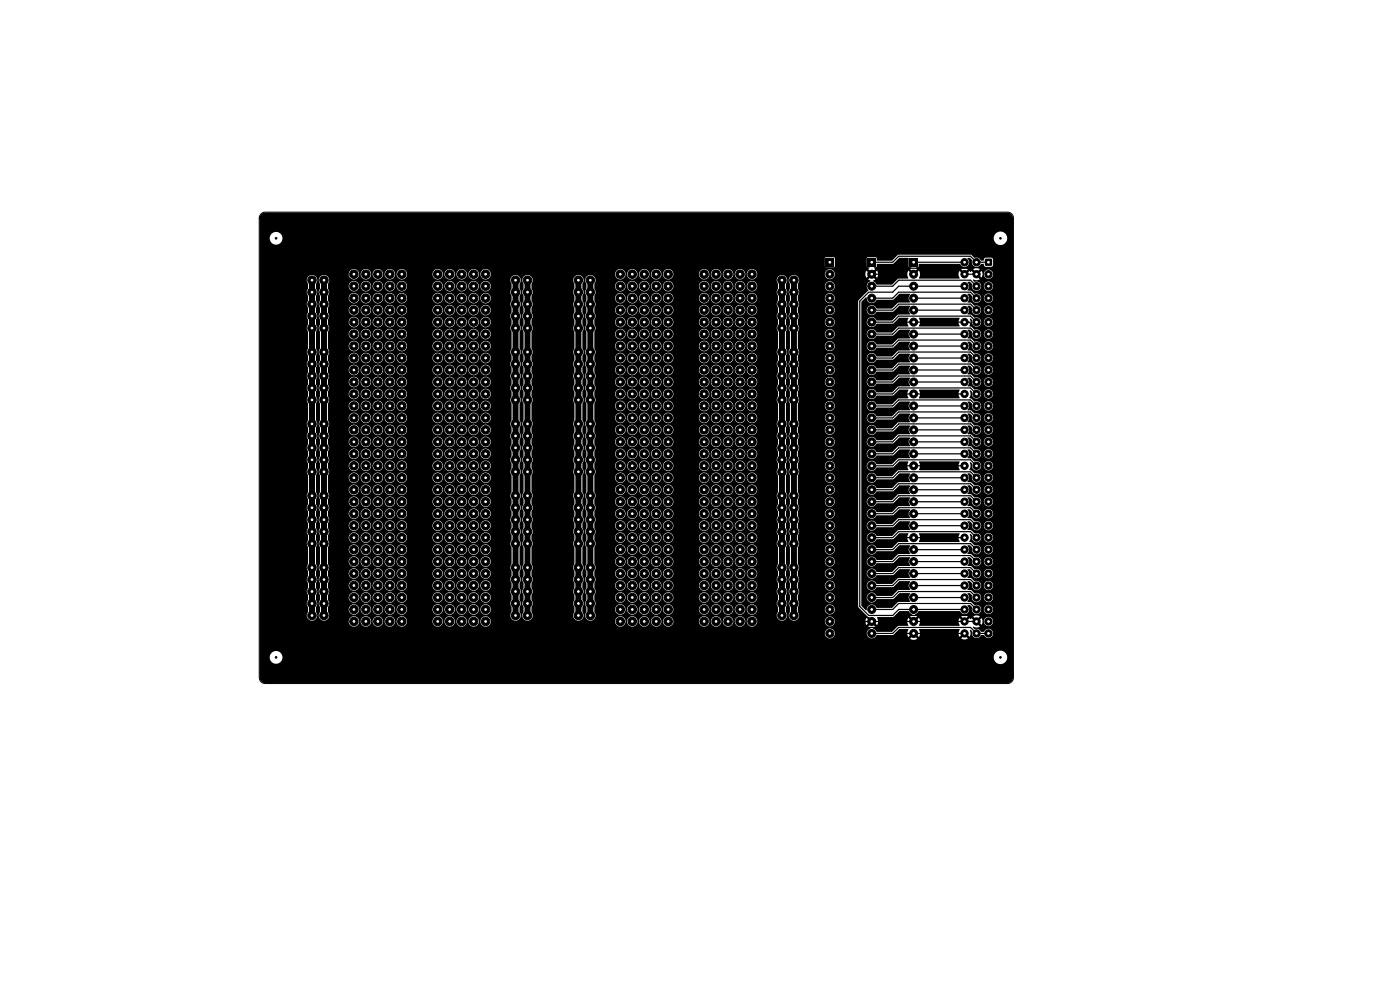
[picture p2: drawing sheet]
<svg xmlns="http://www.w3.org/2000/svg" width="297mm" height="210mm" viewBox="0 0 297 210" stroke-linecap="round" stroke-linejoin="round" font-family="sans-serif">
<path d="M175.2 54.8h1.7v1.7h-1.7zM184.1 54.8h1.7v1.7h-1.7zM186 56h3.4l1.4-1.3h1.8l.2 .1v1.8l.6 .2-.3 .3 .6 .6-.4 .3-.6-.6a2.07 2.07 0 0 0 0 1.7h-2.2l-1.3 1.3h-3.2l-.8-.7 .1-.2 .4-.2-.6-.6 .3-.4 .7 .6a1.33 1.33 0 0 0 0-1.5l-.7 .6-.3-.3 .6-.6-.3-.4 .6-.1zM193 54.8h1.7v1.7h-1.7zM209 54.9h1.4v1.4h-1.4zM55.4 45.4l.9-.3h157.4a1.2 1.2 0 0 1 1.2 1.2v97.4a1.2 1.2 0 0 1-1.2 1.2h-157.4a1.2 1.2 0 0 1-1.2-1.2v-4.4h2.1a1.35 1.35 0 0 0 1.4 1.5 1.35 1.35 0 0 0 1.3-1.5h150.9v.3a1.43 1.43 0 0 0 2.2 1.1 1.43 1.43 0 0 0 0-2.5 1.43 1.43 0 0 0-2.2 1.1h-150.9v-.2a1.35 1.35 0 0 0-1.4-1 1.35 1.35 0 0 0-1.3 1.2h-2.1v-5h119.9v.2a1.06 1.06 0 0 0 1.6 .8 1.06 1.06 0 0 0 0-1.8 1.06 1.06 0 0 0-1.6 .8h-119.9v-2.6h18.9v.2a1.11 1.11 0 0 0 1.2 1 1.11 1.11 0 0 0 1-1.2h.3v.2a1.11 1.11 0 0 0 1.2 1 1.11 1.11 0 0 0 1-1.2h.4v.2a1.11 1.11 0 0 0 1.1 1 1.11 1.11 0 0 0 1.1-1.2h.3v.2a1.11 1.11 0 0 0 1.2 1 1.11 1.11 0 0 0 1-1.2h.3v.2a1.11 1.11 0 0 0 1.2 1 1.11 1.11 0 0 0 1-1.2h5.5v.2a1.11 1.11 0 0 0 1.1 1 1.11 1.11 0 0 0 1.1-1.2h.3v.2a1.11 1.11 0 0 0 1.2 1 1.11 1.11 0 0 0 1-1.2h.3v.2a1.11 1.11 0 0 0 1.2 1 1.11 1.11 0 0 0 1-1.2h.4v.2a1.11 1.11 0 0 0 1.2 1 1.11 1.11 0 0 0 1-1.2h.3v.2a1.11 1.11 0 0 0 1.2 1 1.11 1.11 0 0 0 1-1.2h26.4v.2a1.11 1.11 0 0 0 1.2 1 1.11 1.11 0 0 0 1-1.2h.3v.2a1.11 1.11 0 0 0 1.2 1 1.11 1.11 0 0 0 1-1.2h.4v.2a1.11 1.11 0 0 0 1.2 1 1.11 1.11 0 0 0 1-1.2h.3v.2a1.11 1.11 0 0 0 1.2 1 1.11 1.11 0 0 0 1-1.2h.4v.2a1.11 1.11 0 0 0 1.1 1 1.11 1.11 0 0 0 1.1-1.2h5.4v.2a1.11 1.11 0 0 0 1.2 1 1.11 1.11 0 0 0 1-1.2h.3v.2a1.11 1.11 0 0 0 1.2 1 1.11 1.11 0 0 0 1-1.2h.4v.2a1.11 1.11 0 0 0 1.1 1 1.11 1.11 0 0 0 1.1-1.2h.3v.2a1.11 1.11 0 0 0 1.2 1 1.11 1.11 0 0 0 1-1.2h.3v.2a1.11 1.11 0 0 0 1.2 1 1.11 1.11 0 0 0 1-1.2h14.4v.2a1.06 1.06 0 0 0 1.6 .8 1.06 1.06 0 0 0 0-1.8 1.06 1.06 0 0 0-1.6 .8h-14.4v-.1a1.11 1.11 0 0 0-1.2-.9 1.11 1.11 0 0 0-1 1h-.3v-.1a1.11 1.11 0 0 0-1.2-.9 1.11 1.11 0 0 0-1 1h-.3l-.1-.1a1.11 1.11 0 0 0-1.1-.9 1.11 1.11 0 0 0-1 1h-.4v-.1a1.11 1.11 0 0 0-1.2-.9 1.11 1.11 0 0 0-1 1h-.3v-.1a1.11 1.11 0 0 0-1.2-.9 1.11 1.11 0 0 0-1 1h-5.4l-.1-.1a1.11 1.11 0 0 0-1.1-.9 1.11 1.11 0 0 0-1 1h-.4v-.1a1.11 1.11 0 0 0-1.2-.9 1.11 1.11 0 0 0-1 1h-.3v-.1a1.11 1.11 0 0 0-1.2-.9 1.11 1.11 0 0 0-1 1h-.4v-.1a1.11 1.11 0 0 0-1.2-.9 1.11 1.11 0 0 0-1 1h-.3v-.1a1.11 1.11 0 0 0-1.2-.9 1.11 1.11 0 0 0-1 1h-26.4v-.1a1.11 1.11 0 0 0-1.2-.9 1.11 1.11 0 0 0-1 1h-.3v-.1a1.11 1.11 0 0 0-1.2-.9 1.11 1.11 0 0 0-1 1h-.4v-.1a1.11 1.11 0 0 0-1.1-.9 1.11 1.11 0 0 0-1.1 1h-.3v-.1a1.11 1.11 0 0 0-1.2-.9 1.11 1.11 0 0 0-1 1h-.3l-.1-.1a1.11 1.11 0 0 0-1.1-.9 1.11 1.11 0 0 0-1 1h-5.5v-.1a1.11 1.11 0 0 0-1.1-.9 1.11 1.11 0 0 0-1.1 1h-.3v-.1a1.11 1.11 0 0 0-1.2-.9 1.11 1.11 0 0 0-1 1h-.3l-.1-.1a1.11 1.11 0 0 0-1.1-.9 1.11 1.11 0 0 0-1 1h-.4v-.1a1.11 1.11 0 0 0-1.2-.9 1.11 1.11 0 0 0-1 1h-.3v-.1a1.11 1.11 0 0 0-1.2-.9 1.11 1.11 0 0 0-1 1h-18.9v-72.3h10l.3 .8-.1 1.1a1.18 1.18 0 0 0 .1 1.4l-.2 1.2a1.2 1.2 0 0 0 .2 1.4l-.2 1.2a1.2 1.2 0 0 0 .2 1.3l-.2 1.2a1.2 1.2 0 0 0 .2 1.4l-.2 3.7a1.2 1.2 0 0 0 .2 1.3l-.2 1.2a1.2 1.2 0 0 0 .2 1.4l-.2 1.2a1.2 1.2 0 0 0 .2 1.3l-.2 1.2a1.2 1.2 0 0 0 .2 1.4l-.2 1.2a1.2 1.2 0 0 0 .2 1.3l-.2 3.7a1.2 1.2 0 0 0 .2 1.4l-.2 1.2a1.2 1.2 0 0 0 .2 1.3l-.2 1.2a1.2 1.2 0 0 0 .2 1.4l-.2 1.2a1.2 1.2 0 0 0 .2 1.3l-.2 1.2a1.2 1.2 0 0 0 .2 1.3l-.2 3.8a1.2 1.2 0 0 0 .2 1.3l-.2 1.2a1.2 1.2 0 0 0 .2 1.4l-.2 1.2a1.2 1.2 0 0 0 .2 1.3l-.2 1.2a1.2 1.2 0 0 0 .2 1.3l-.2 1.2a1.2 1.2 0 0 0 .2 1.4l-.2 3.7a1.2 1.2 0 0 0 .2 1.4l-.2 1.2a1.2 1.2 0 0 0 .2 1.3l-.2 1.2a1.2 1.2 0 0 0 .2 1.3l-.2 1.2a1.2 1.2 0 0 0 .2 1.4l-.1 1.1a1.12 1.12 0 0 0 .2 1.5 1.12 1.12 0 0 0 1.5-.1 1.12 1.12 0 0 0 0-1.5v-1l.3-.7-.3-.8v-1.1l.3-.6-.3-.9v-1l.3-.7-.3-.8v-1l.3-.7-.3-.9v-3.5l.3-.7-.3-.8v-1.1l.3-.6-.3-.9v-1l.3-.7-.3-.8v-1l.3-.7-.3-.9v-1l.3-.7-.3-.8v-3.6l.3-.6-.3-.9v-1l.3-.7-.3-.8v-1l.3-.7-.3-.9v-1l.3-.7-.3-.8v-1l.3-.7-.3-.8v-3.6l.3-.7-.3-.8v-1l.3-.7-.3-.9v-1l.3-.7-.3-.8v-1l.3-.7-.3-.8v-1.1l.3-.6-.3-.9v-3.5l.3-.7-.3-.9v-1l.3-.7-.3-.8v-1l.3-.7-.3-.8v-1.1l.3-.6-.3-.9v-1l.3-.8h.3l.3 .8v1.1a1.18 1.18 0 0 0 0 1.4l-.1 1.2a1.2 1.2 0 0 0 .1 1.4l-.1 1.2a1.2 1.2 0 0 0 .1 1.3l-.1 1.2a1.2 1.2 0 0 0 .1 1.4l-.1 3.7a1.2 1.2 0 0 0 .1 1.3l-.1 1.2a1.2 1.2 0 0 0 .1 1.4l-.1 1.2a1.2 1.2 0 0 0 .1 1.3l-.1 1.2a1.2 1.2 0 0 0 .1 1.4l-.1 1.2a1.2 1.2 0 0 0 .1 1.3l-.1 3.7a1.2 1.2 0 0 0 .1 1.4l-.1 1.2a1.2 1.2 0 0 0 .1 1.3l-.1 1.2a1.2 1.2 0 0 0 .1 1.4l-.1 1.2a1.2 1.2 0 0 0 .1 1.3l-.1 1.2a1.2 1.2 0 0 0 .1 1.3l-.1 3.8a1.2 1.2 0 0 0 .1 1.3l-.1 1.2a1.2 1.2 0 0 0 .1 1.4l-.1 1.2a1.2 1.2 0 0 0 .1 1.3l-.1 1.2a1.2 1.2 0 0 0 .1 1.3l-.1 1.2a1.2 1.2 0 0 0 .1 1.4l-.1 3.7a1.2 1.2 0 0 0 .1 1.4l-.1 1.2a1.2 1.2 0 0 0 .1 1.3l-.1 1.2a1.2 1.2 0 0 0 .1 1.3l-.1 1.2a1.2 1.2 0 0 0 .1 1.4v1.1a1.11 1.11 0 0 0 .1 1.5 1.11 1.11 0 0 0 1.5-.1 1.11 1.11 0 0 0 .1-1.5v-.6h4.4a1.11 1.11 0 0 0 1.1 1.2 1.11 1.11 0 0 0 1.1-1.2h.3v.2a1.11 1.11 0 0 0 1.2 1 1.11 1.11 0 0 0 1-1.2h.4v.2a1.11 1.11 0 0 0 1.1 1 1.11 1.11 0 0 0 1.1-1.2h.3v.2a1.11 1.11 0 0 0 1.2 1 1.11 1.11 0 0 0 1-1.2h.3v.2a1.11 1.11 0 0 0 1.2 1 1.11 1.11 0 0 0 1-1.2h5.5v.2a1.11 1.11 0 0 0 1.1 1 1.11 1.11 0 0 0 1.1-1.2h.3v.2a1.11 1.11 0 0 0 1.2 1 1.11 1.11 0 0 0 1-1.2h.3v.2a1.11 1.11 0 0 0 1.2 1 1.11 1.11 0 0 0 1-1.2h.4v.2a1.11 1.11 0 0 0 1.2 1 1.11 1.11 0 0 0 1-1.2h.3v.2a1.11 1.11 0 0 0 1.7 .8 1.11 1.11 0 0 0 0-1.9 1.11 1.11 0 0 0-1.7 .9h-.3v-.2a1.11 1.11 0 0 0-1.2-.8 1.11 1.11 0 0 0-1 1h-.4v-.2a1.11 1.11 0 0 0-1.1-.8 1.11 1.11 0 0 0-1.1 1h-.3v-.2a1.11 1.11 0 0 0-1.2-.8 1.11 1.11 0 0 0-1 1h-.3l-.1-.2a1.11 1.11 0 0 0-1.1-.8 1.11 1.11 0 0 0-1 1h-5.5v-.2a1.11 1.11 0 0 0-1.1-.8 1.11 1.11 0 0 0-1.1 1h-.3v-.2a1.11 1.11 0 0 0-1.2-.8 1.11 1.11 0 0 0-1 1h-.3l-.1-.2a1.11 1.11 0 0 0-1.1-.8 1.11 1.11 0 0 0-1 1h-.4v-.2a1.11 1.11 0 0 0-1.2-.8 1.11 1.11 0 0 0-1 1h-.3v-.2a1.11 1.11 0 0 0-1.2-.8 1.11 1.11 0 0 0-1 1h-4.4l.2-1.1-.2-.8v-.6h4.4v.1a1.11 1.11 0 0 0 1.2 1.1 1.11 1.11 0 0 0 1-1.2h.3v.1a1.11 1.11 0 0 0 1.2 1.1 1.11 1.11 0 0 0 1-1.2h.4v.1a1.11 1.11 0 0 0 1.1 1.1 1.11 1.11 0 0 0 1.1-1.2h.3v.1a1.11 1.11 0 0 0 1.2 1.1 1.11 1.11 0 0 0 1-1.2h.3v.1a1.11 1.11 0 0 0 1.2 1.1 1.11 1.11 0 0 0 1-1.2h5.5v.1a1.11 1.11 0 0 0 1.1 1.1 1.11 1.11 0 0 0 1.1-1.2h.3v.1a1.11 1.11 0 0 0 1.2 1.1 1.11 1.11 0 0 0 1-1.2h.3v.1a1.11 1.11 0 0 0 1.2 1.1 1.11 1.11 0 0 0 1-1.2h.4v.1a1.11 1.11 0 0 0 1.2 1.1 1.11 1.11 0 0 0 1-1.2h.3v.1a1.11 1.11 0 0 0 1.7 .9 1.11 1.11 0 0 0 0-1.9 1.11 1.11 0 0 0-1.7 .9h-.3v-.2a1.11 1.11 0 0 0-1.2-.9 1.11 1.11 0 0 0-1 1.1h-.4v-.2a1.11 1.11 0 0 0-1.1-.9 1.11 1.11 0 0 0-1.1 1.1h-.3v-.2a1.11 1.11 0 0 0-1.2-.9 1.11 1.11 0 0 0-1 1.1h-.3l-.1-.2a1.11 1.11 0 0 0-1.1-.9 1.11 1.11 0 0 0-1 1.1h-5.5v-.2a1.11 1.11 0 0 0-1.1-.9 1.11 1.11 0 0 0-1.1 1.1h-.3v-.2a1.11 1.11 0 0 0-1.2-.9 1.11 1.11 0 0 0-1 1.1h-.3l-.1-.2a1.11 1.11 0 0 0-1.1-.9 1.11 1.11 0 0 0-1 1.1h-.4v-.2a1.11 1.11 0 0 0-1.2-.9 1.11 1.11 0 0 0-1 1.1h-.3v-.2a1.11 1.11 0 0 0-1.2-.9 1.11 1.11 0 0 0-1 1.1h-4.4l.2-1.1-.2-.9v-.6h4.4v.2a1.11 1.11 0 0 0 1.2 1 1.11 1.11 0 0 0 1-1.2h.3v.2a1.11 1.11 0 0 0 1.2 1 1.11 1.11 0 0 0 1-1.2h.4v.2a1.11 1.11 0 0 0 1.1 1 1.11 1.11 0 0 0 1.1-1.2h.3v.2a1.11 1.11 0 0 0 1.2 1 1.11 1.11 0 0 0 1-1.2h.3v.2a1.11 1.11 0 0 0 1.2 1 1.11 1.11 0 0 0 1-1.2h5.5v.2a1.11 1.11 0 0 0 1.1 1 1.11 1.11 0 0 0 1.1-1.2h.3v.2a1.11 1.11 0 0 0 1.2 1 1.11 1.11 0 0 0 1-1.2h.3v.2a1.11 1.11 0 0 0 1.2 1 1.11 1.11 0 0 0 1-1.2h.4v.2a1.11 1.11 0 0 0 1.2 1 1.11 1.11 0 0 0 1-1.2h.3v.2a1.11 1.11 0 0 0 1.7 .9 1.11 1.11 0 0 0 0-1.9 1.11 1.11 0 0 0-1.7 .8h-.3v-.1a1.11 1.11 0 0 0-1.2-.9 1.11 1.11 0 0 0-1 1h-.4v-.1a1.11 1.11 0 0 0-1.1-.9 1.11 1.11 0 0 0-1.1 1h-.3v-.1a1.11 1.11 0 0 0-1.2-.9 1.11 1.11 0 0 0-1 1h-.3l-.1-.1a1.11 1.11 0 0 0-1.1-.9 1.11 1.11 0 0 0-1 1h-5.5v-.1a1.11 1.11 0 0 0-1.1-.9 1.11 1.11 0 0 0-1.1 1h-.3v-.1a1.11 1.11 0 0 0-1.2-.9 1.11 1.11 0 0 0-1 1h-.3l-.1-.1a1.11 1.11 0 0 0-1.1-.9 1.11 1.11 0 0 0-1 1h-.4v-.1a1.11 1.11 0 0 0-1.2-.9 1.11 1.11 0 0 0-1 1h-.3v-.1a1.11 1.11 0 0 0-1.2-.9 1.11 1.11 0 0 0-1 1h-4.4l.2-1.1-.2-.8v-.6h4.4v.2a1.11 1.11 0 0 0 1.2 1 1.11 1.11 0 0 0 1-1.2h.3v.2a1.11 1.11 0 0 0 1.2 1 1.11 1.11 0 0 0 1-1.2h.4v.2a1.11 1.11 0 0 0 1.1 1 1.11 1.11 0 0 0 1.1-1.2h.3v.2a1.11 1.11 0 0 0 1.2 1 1.11 1.11 0 0 0 1-1.2h.3v.2a1.11 1.11 0 0 0 1.2 1 1.11 1.11 0 0 0 1-1.2h5.5v.2a1.11 1.11 0 0 0 1.1 1 1.11 1.11 0 0 0 1.1-1.2h.3v.2a1.11 1.11 0 0 0 1.2 1 1.11 1.11 0 0 0 1-1.2h.3v.2a1.11 1.11 0 0 0 1.2 1 1.11 1.11 0 0 0 1-1.2h.4v.2a1.11 1.11 0 0 0 1.2 1 1.11 1.11 0 0 0 1-1.2h.3v.2a1.11 1.11 0 0 0 1.7 .8 1.11 1.11 0 0 0 0-1.9 1.11 1.11 0 0 0-1.7 .9h-.3v-.2a1.11 1.11 0 0 0-1.2-.8 1.11 1.11 0 0 0-1 1h-.4v-.2a1.11 1.11 0 0 0-1.1-.8 1.11 1.11 0 0 0-1.1 1h-.3v-.2a1.11 1.11 0 0 0-1.2-.8 1.11 1.11 0 0 0-1 1h-.3l-.1-.2a1.11 1.11 0 0 0-1.1-.8 1.11 1.11 0 0 0-1 1h-5.5v-.2a1.11 1.11 0 0 0-1.1-.8 1.11 1.11 0 0 0-1.1 1h-.3v-.2a1.11 1.11 0 0 0-1.2-.8 1.11 1.11 0 0 0-1 1h-.3l-.1-.2a1.11 1.11 0 0 0-1.1-.8 1.11 1.11 0 0 0-1 1h-.4v-.2a1.11 1.11 0 0 0-1.2-.8 1.11 1.11 0 0 0-1 1h-.3v-.2a1.11 1.11 0 0 0-1.2-.8 1.11 1.11 0 0 0-1 1h-4.4l.2-1.1-.2-.9v-.6h4.4v.2a1.11 1.11 0 0 0 1.2 1 1.11 1.11 0 0 0 1-1.2h.3v.2a1.11 1.11 0 0 0 1.2 1 1.11 1.11 0 0 0 1-1.2h.4v.2a1.11 1.11 0 0 0 1.1 1 1.11 1.11 0 0 0 1.1-1.2h.3v.2a1.11 1.11 0 0 0 1.2 1 1.11 1.11 0 0 0 1-1.2h.3v.2a1.11 1.11 0 0 0 1.2 1 1.11 1.11 0 0 0 1-1.2h5.5v.2a1.11 1.11 0 0 0 1.1 1 1.11 1.11 0 0 0 1.1-1.2h.3v.2a1.11 1.11 0 0 0 1.2 1 1.11 1.11 0 0 0 1-1.2h.3v.2a1.11 1.11 0 0 0 1.2 1 1.11 1.11 0 0 0 1-1.2h.4v.2a1.11 1.11 0 0 0 1.2 1 1.11 1.11 0 0 0 1-1.2h.3v.2a1.11 1.11 0 0 0 1.7 .9 1.11 1.11 0 0 0 0-1.9 1.11 1.11 0 0 0-1.7 .8h-.3v-.1a1.11 1.11 0 0 0-1.2-.9 1.11 1.11 0 0 0-1 1h-.4v-.1a1.11 1.11 0 0 0-1.1-.9 1.11 1.11 0 0 0-1.1 1h-.3v-.1a1.11 1.11 0 0 0-1.2-.9 1.11 1.11 0 0 0-1 1h-.3l-.1-.1a1.11 1.11 0 0 0-1.1-.9 1.11 1.11 0 0 0-1 1h-5.5v-.1a1.11 1.11 0 0 0-1.1-.9 1.11 1.11 0 0 0-1.1 1h-.3v-.1a1.11 1.11 0 0 0-1.2-.9 1.11 1.11 0 0 0-1 1h-.3l-.1-.1a1.11 1.11 0 0 0-1.1-.9 1.11 1.11 0 0 0-1 1h-.4v-.1a1.11 1.11 0 0 0-1.2-.9 1.11 1.11 0 0 0-1 1h-.3v-.1a1.11 1.11 0 0 0-1.2-.9 1.11 1.11 0 0 0-1 1h-4.4v-2.5h4.4v.2a1.11 1.11 0 0 0 1.2 1 1.11 1.11 0 0 0 1-1.2h.3v.2a1.11 1.11 0 0 0 1.2 1 1.11 1.11 0 0 0 1-1.2h.4v.2a1.11 1.11 0 0 0 1.1 1 1.11 1.11 0 0 0 1.1-1.2h.3v.2a1.11 1.11 0 0 0 1.2 1 1.11 1.11 0 0 0 1-1.2h.3v.2a1.11 1.11 0 0 0 1.2 1 1.11 1.11 0 0 0 1-1.2h5.5v.2a1.11 1.11 0 0 0 1.1 1 1.11 1.11 0 0 0 1.1-1.2h.3v.2a1.11 1.11 0 0 0 1.2 1 1.11 1.11 0 0 0 1-1.2h.3v.2a1.11 1.11 0 0 0 1.2 1 1.11 1.11 0 0 0 1-1.2h.4v.2a1.11 1.11 0 0 0 1.2 1 1.11 1.11 0 0 0 1-1.2h.3v.2a1.11 1.11 0 0 0 1.7 .8 1.11 1.11 0 0 0 0-1.9 1.11 1.11 0 0 0-1.7 .9h-.3v-.2a1.11 1.11 0 0 0-1.2-.8 1.11 1.11 0 0 0-1 1h-.4v-.2a1.11 1.11 0 0 0-1.1-.8 1.11 1.11 0 0 0-1.1 1h-.3v-.2a1.11 1.11 0 0 0-1.2-.8 1.11 1.11 0 0 0-1 1h-.3l-.1-.2a1.11 1.11 0 0 0-1.1-.8 1.11 1.11 0 0 0-1 1h-5.5v-.2a1.11 1.11 0 0 0-1.1-.8 1.11 1.11 0 0 0-1.1 1h-.3v-.2a1.11 1.11 0 0 0-1.2-.8 1.11 1.11 0 0 0-1 1h-.3l-.1-.2a1.11 1.11 0 0 0-1.1-.8 1.11 1.11 0 0 0-1 1h-.4v-.2a1.11 1.11 0 0 0-1.2-.8 1.11 1.11 0 0 0-1 1h-.3v-.2a1.11 1.11 0 0 0-1.2-.8 1.11 1.11 0 0 0-1 1h-4.4l.2-1.1-.2-.8v-.6h4.4v.1a1.11 1.11 0 0 0 1.2 1.1 1.11 1.11 0 0 0 1-1.2h.3v.1a1.11 1.11 0 0 0 1.2 1.1 1.11 1.11 0 0 0 1-1.2h.4v.1a1.11 1.11 0 0 0 1.1 1.1 1.11 1.11 0 0 0 1.1-1.2h.3v.1a1.11 1.11 0 0 0 1.2 1.1 1.11 1.11 0 0 0 1-1.2h.3v.1a1.11 1.11 0 0 0 1.2 1.1 1.11 1.11 0 0 0 1-1.2h5.5v.1a1.11 1.11 0 0 0 1.1 1.1 1.11 1.11 0 0 0 1.1-1.2h.3v.1a1.11 1.11 0 0 0 1.2 1.1 1.11 1.11 0 0 0 1-1.2h.3v.1a1.11 1.11 0 0 0 1.2 1.1 1.11 1.11 0 0 0 1-1.2h.4v.1a1.11 1.11 0 0 0 1.2 1.1 1.11 1.11 0 0 0 1-1.2h.3v.1a1.11 1.11 0 0 0 1.7 .9 1.11 1.11 0 0 0 0-1.9 1.11 1.11 0 0 0-1.7 .9h-.3v-.2a1.11 1.11 0 0 0-1.2-.9 1.11 1.11 0 0 0-1 1.1h-.4v-.2a1.11 1.11 0 0 0-1.1-.9 1.11 1.11 0 0 0-1.1 1.1h-.3v-.2a1.11 1.11 0 0 0-1.2-.9 1.11 1.11 0 0 0-1 1.1h-.3l-.1-.2a1.11 1.11 0 0 0-1.1-.9 1.11 1.11 0 0 0-1 1.1h-5.5v-.2a1.11 1.11 0 0 0-1.1-.9 1.11 1.11 0 0 0-1.1 1.1h-.3v-.2a1.11 1.11 0 0 0-1.2-.9 1.11 1.11 0 0 0-1 1.1h-.3l-.1-.2a1.11 1.11 0 0 0-1.1-.9 1.11 1.11 0 0 0-1 1.1h-.4v-.2a1.11 1.11 0 0 0-1.2-.9 1.11 1.11 0 0 0-1 1.1h-.3v-.2a1.11 1.11 0 0 0-1.2-.9 1.11 1.11 0 0 0-1 1.1h-4.4l.2-1.1-.2-.9v-.6h4.4v.2a1.11 1.11 0 0 0 1.2 1 1.11 1.11 0 0 0 1-1.2h.3v.2a1.11 1.11 0 0 0 1.2 1 1.11 1.11 0 0 0 1-1.2h.4v.2a1.11 1.11 0 0 0 1.1 1 1.11 1.11 0 0 0 1.1-1.2h.3v.2a1.11 1.11 0 0 0 1.2 1 1.11 1.11 0 0 0 1-1.2h.3v.2a1.11 1.11 0 0 0 1.2 1 1.11 1.11 0 0 0 1-1.2h5.5v.2a1.11 1.11 0 0 0 1.1 1 1.11 1.11 0 0 0 1.1-1.2h.3v.2a1.11 1.11 0 0 0 1.2 1 1.11 1.11 0 0 0 1-1.2h.3v.2a1.11 1.11 0 0 0 1.2 1 1.11 1.11 0 0 0 1-1.2h.4v.2a1.11 1.11 0 0 0 1.2 1 1.11 1.11 0 0 0 1-1.2h.3v.2a1.11 1.11 0 0 0 1.7 .9 1.11 1.11 0 0 0 0-1.9 1.11 1.11 0 0 0-1.7 .8h-.3v-.1a1.11 1.11 0 0 0-1.2-.9 1.11 1.11 0 0 0-1 1h-.4v-.1a1.11 1.11 0 0 0-1.1-.9 1.11 1.11 0 0 0-1.1 1h-.3v-.1a1.11 1.11 0 0 0-1.2-.9 1.11 1.11 0 0 0-1 1h-.3l-.1-.1a1.11 1.11 0 0 0-1.1-.9 1.11 1.11 0 0 0-1 1h-5.5v-.1a1.11 1.11 0 0 0-1.1-.9 1.11 1.11 0 0 0-1.1 1h-.3v-.1a1.11 1.11 0 0 0-1.2-.9 1.11 1.11 0 0 0-1 1h-.3l-.1-.1a1.11 1.11 0 0 0-1.1-.9 1.11 1.11 0 0 0-1 1h-.4v-.1a1.11 1.11 0 0 0-1.2-.9 1.11 1.11 0 0 0-1 1h-.3v-.1a1.11 1.11 0 0 0-1.2-.9 1.11 1.11 0 0 0-1 1h-4.4l.2-1.1-.2-.8v-.6h4.4v.2a1.11 1.11 0 0 0 1.2 1 1.11 1.11 0 0 0 1-1.2h.3v.2a1.11 1.11 0 0 0 1.2 1 1.11 1.11 0 0 0 1-1.2h.4v.2a1.11 1.11 0 0 0 1.1 1 1.11 1.11 0 0 0 1.1-1.2h.3v.2a1.11 1.11 0 0 0 1.2 1 1.11 1.11 0 0 0 1-1.2h.3v.2a1.11 1.11 0 0 0 1.2 1 1.11 1.11 0 0 0 1-1.2h5.5v.2a1.11 1.11 0 0 0 1.1 1 1.11 1.11 0 0 0 1.1-1.2h.3v.2a1.11 1.11 0 0 0 1.2 1 1.11 1.11 0 0 0 1-1.2h.3v.2a1.11 1.11 0 0 0 1.2 1 1.11 1.11 0 0 0 1-1.2h.4v.2a1.11 1.11 0 0 0 1.2 1 1.11 1.11 0 0 0 1-1.2h.3v.2a1.11 1.11 0 0 0 1.7 .8 1.11 1.11 0 0 0 0-1.9 1.11 1.11 0 0 0-1.7 .9h-.3v-.2a1.11 1.11 0 0 0-1.2-.8 1.11 1.11 0 0 0-1 1h-.4v-.2a1.11 1.11 0 0 0-1.1-.8 1.11 1.11 0 0 0-1.1 1h-.3v-.2a1.11 1.11 0 0 0-1.2-.8 1.11 1.11 0 0 0-1 1h-.3l-.1-.2a1.11 1.11 0 0 0-1.1-.8 1.11 1.11 0 0 0-1 1h-5.5v-.2a1.11 1.11 0 0 0-1.1-.8 1.11 1.11 0 0 0-1.1 1h-.3v-.2a1.11 1.11 0 0 0-1.2-.8 1.11 1.11 0 0 0-1 1h-.3l-.1-.2a1.11 1.11 0 0 0-1.1-.8 1.11 1.11 0 0 0-1 1h-.4v-.2a1.11 1.11 0 0 0-1.2-.8 1.11 1.11 0 0 0-1 1h-.3v-.2a1.11 1.11 0 0 0-1.2-.8 1.11 1.11 0 0 0-1 1h-4.4l.2-1.1-.2-.9v-.6h4.4v.2a1.11 1.11 0 0 0 1.2 1 1.11 1.11 0 0 0 1-1.2h.3v.2a1.11 1.11 0 0 0 1.2 1 1.11 1.11 0 0 0 1-1.2h.4v.2a1.11 1.11 0 0 0 1.1 1 1.11 1.11 0 0 0 1.1-1.2h.3v.2a1.11 1.11 0 0 0 1.2 1 1.11 1.11 0 0 0 1-1.2h.3v.2a1.11 1.11 0 0 0 1.2 1 1.11 1.11 0 0 0 1-1.2h5.5v.2a1.11 1.11 0 0 0 1.1 1 1.11 1.11 0 0 0 1.1-1.2h.3v.2a1.11 1.11 0 0 0 1.2 1 1.11 1.11 0 0 0 1-1.2h.3v.2a1.11 1.11 0 0 0 1.2 1 1.11 1.11 0 0 0 1-1.2h.4v.2a1.11 1.11 0 0 0 1.2 1 1.11 1.11 0 0 0 1-1.2h.3v.2a1.11 1.11 0 0 0 1.7 .9 1.11 1.11 0 0 0 0-1.9 1.11 1.11 0 0 0-1.7 .8h-.3v-.1a1.11 1.11 0 0 0-1.2-.9 1.11 1.11 0 0 0-1 1h-.4v-.1a1.11 1.11 0 0 0-1.1-.9 1.11 1.11 0 0 0-1.1 1h-.3v-.1a1.11 1.11 0 0 0-1.2-.9 1.11 1.11 0 0 0-1 1h-.3l-.1-.1a1.11 1.11 0 0 0-1.1-.9 1.11 1.11 0 0 0-1 1h-5.5v-.1a1.11 1.11 0 0 0-1.1-.9 1.11 1.11 0 0 0-1.1 1h-.3v-.1a1.11 1.11 0 0 0-1.2-.9 1.11 1.11 0 0 0-1 1h-.3l-.1-.1a1.11 1.11 0 0 0-1.1-.9 1.11 1.11 0 0 0-1 1h-.4v-.1a1.11 1.11 0 0 0-1.2-.9 1.11 1.11 0 0 0-1 1h-.3v-.1a1.11 1.11 0 0 0-1.2-.9 1.11 1.11 0 0 0-1 1h-4.4l.2-1.1-.2-.8v-.6h4.4v.2a1.11 1.11 0 0 0 1.2 1 1.11 1.11 0 0 0 1-1.2h.3v.2a1.11 1.11 0 0 0 1.2 1 1.11 1.11 0 0 0 1-1.2h.4v.2a1.11 1.11 0 0 0 1.1 1 1.11 1.11 0 0 0 1.1-1.2h.3v.2a1.11 1.11 0 0 0 1.2 1 1.11 1.11 0 0 0 1-1.2h.3v.2a1.11 1.11 0 0 0 1.2 1 1.11 1.11 0 0 0 1-1.2h5.5v.2a1.11 1.11 0 0 0 1.1 1 1.11 1.11 0 0 0 1.1-1.2h.3v.2a1.11 1.11 0 0 0 1.2 1 1.11 1.11 0 0 0 1-1.2h.3v.2a1.11 1.11 0 0 0 1.2 1 1.11 1.11 0 0 0 1-1.2h.4v.2a1.11 1.11 0 0 0 1.2 1 1.11 1.11 0 0 0 1-1.2h.3v.2a1.11 1.11 0 0 0 1.7 .8 1.11 1.11 0 0 0 0-1.9 1.11 1.11 0 0 0-1.7 .9h-.3v-.2a1.11 1.11 0 0 0-1.2-.8 1.11 1.11 0 0 0-1 1h-.4v-.2a1.11 1.11 0 0 0-1.1-.8 1.11 1.11 0 0 0-1.1 1h-.3v-.2a1.11 1.11 0 0 0-1.2-.8 1.11 1.11 0 0 0-1 1h-.3l-.1-.2a1.11 1.11 0 0 0-1.1-.8 1.11 1.11 0 0 0-1 1h-5.5v-.2a1.11 1.11 0 0 0-1.1-.8 1.11 1.11 0 0 0-1.1 1h-.3v-.2a1.11 1.11 0 0 0-1.2-.8 1.11 1.11 0 0 0-1 1h-.3l-.1-.2a1.11 1.11 0 0 0-1.1-.8 1.11 1.11 0 0 0-1 1h-.4v-.2a1.11 1.11 0 0 0-1.2-.8 1.11 1.11 0 0 0-1 1h-.3v-.2a1.11 1.11 0 0 0-1.2-.8 1.11 1.11 0 0 0-1 1h-4.4v-2.5h4.4v.1a1.11 1.11 0 0 0 1.2 1.1 1.11 1.11 0 0 0 1-1.2h.3v.1a1.11 1.11 0 0 0 1.2 1.1 1.11 1.11 0 0 0 1-1.2h.4v.1a1.11 1.11 0 0 0 1.1 1.1 1.11 1.11 0 0 0 1.1-1.2h.3v.1a1.11 1.11 0 0 0 1.2 1.1 1.11 1.11 0 0 0 1-1.2h.3v.1a1.11 1.11 0 0 0 1.2 1.1 1.11 1.11 0 0 0 1-1.2h5.5v.1a1.11 1.11 0 0 0 1.1 1.1 1.11 1.11 0 0 0 1.1-1.2h.3v.1a1.11 1.11 0 0 0 1.2 1.1 1.11 1.11 0 0 0 1-1.2h.3v.1a1.11 1.11 0 0 0 1.2 1.1 1.11 1.11 0 0 0 1-1.2h.4v.1a1.11 1.11 0 0 0 1.2 1.1 1.11 1.11 0 0 0 1-1.2h.3v.1a1.11 1.11 0 0 0 1.7 .9 1.11 1.11 0 0 0 0-1.9 1.11 1.11 0 0 0-1.7 .9h-.3v-.2a1.11 1.11 0 0 0-1.2-.9 1.11 1.11 0 0 0-1 1.1h-.4v-.2a1.11 1.11 0 0 0-1.1-.9 1.11 1.11 0 0 0-1.1 1.1h-.3v-.2a1.11 1.11 0 0 0-1.2-.9 1.11 1.11 0 0 0-1 1.1h-.3l-.1-.2a1.11 1.11 0 0 0-1.1-.9 1.11 1.11 0 0 0-1 1.1h-5.5v-.2a1.11 1.11 0 0 0-1.1-.9 1.11 1.11 0 0 0-1.1 1.1h-.3v-.2a1.11 1.11 0 0 0-1.2-.9 1.11 1.11 0 0 0-1 1.1h-.3l-.1-.2a1.11 1.11 0 0 0-1.1-.9 1.11 1.11 0 0 0-1 1.1h-.4v-.2a1.11 1.11 0 0 0-1.2-.9 1.11 1.11 0 0 0-1 1.1h-.3v-.2a1.11 1.11 0 0 0-1.2-.9 1.11 1.11 0 0 0-1 1.1h-4.4l.2-1.1-.2-.9v-.6h4.4v.2a1.11 1.11 0 0 0 1.2 1 1.11 1.11 0 0 0 1-1.2h.3v.2a1.11 1.11 0 0 0 1.2 1 1.11 1.11 0 0 0 1-1.2h.4v.2a1.11 1.11 0 0 0 1.1 1 1.11 1.11 0 0 0 1.1-1.2h.3v.2a1.11 1.11 0 0 0 1.2 1 1.11 1.11 0 0 0 1-1.2h.3v.2a1.11 1.11 0 0 0 1.2 1 1.11 1.11 0 0 0 1-1.2h5.5v.2a1.11 1.11 0 0 0 1.1 1 1.11 1.11 0 0 0 1.1-1.2h.3v.2a1.11 1.11 0 0 0 1.2 1 1.11 1.11 0 0 0 1-1.2h.3v.2a1.11 1.11 0 0 0 1.2 1 1.11 1.11 0 0 0 1-1.2h.4v.2a1.11 1.11 0 0 0 1.2 1 1.11 1.11 0 0 0 1-1.2h.3v.2a1.11 1.11 0 0 0 1.7 .9 1.11 1.11 0 0 0 0-1.9 1.11 1.11 0 0 0-1.7 .8h-.3v-.1a1.11 1.11 0 0 0-1.2-.9 1.11 1.11 0 0 0-1 1h-.4v-.1a1.11 1.11 0 0 0-1.1-.9 1.11 1.11 0 0 0-1.1 1h-.3v-.1a1.11 1.11 0 0 0-1.2-.9 1.11 1.11 0 0 0-1 1h-.3l-.1-.1a1.11 1.11 0 0 0-1.1-.9 1.11 1.11 0 0 0-1 1h-5.5v-.1a1.11 1.11 0 0 0-1.1-.9 1.11 1.11 0 0 0-1.1 1h-.3v-.1a1.11 1.11 0 0 0-1.2-.9 1.11 1.11 0 0 0-1 1h-.3l-.1-.1a1.11 1.11 0 0 0-1.1-.9 1.11 1.11 0 0 0-1 1h-.4v-.1a1.11 1.11 0 0 0-1.2-.9 1.11 1.11 0 0 0-1 1h-.3v-.1a1.11 1.11 0 0 0-1.2-.9 1.11 1.11 0 0 0-1 1h-4.4l.2-1.1-.2-.8v-.6h4.4v.2a1.11 1.11 0 0 0 1.2 1 1.11 1.11 0 0 0 1-1.2h.3v.2a1.11 1.11 0 0 0 1.2 1 1.11 1.11 0 0 0 1-1.2h.4v.2a1.11 1.11 0 0 0 1.1 1 1.11 1.11 0 0 0 1.1-1.2h.3v.2a1.11 1.11 0 0 0 1.2 1 1.11 1.11 0 0 0 1-1.2h.3v.2a1.11 1.11 0 0 0 1.2 1 1.11 1.11 0 0 0 1-1.2h5.5v.2a1.11 1.11 0 0 0 1.1 1 1.11 1.11 0 0 0 1.1-1.2h.3v.2a1.11 1.11 0 0 0 1.2 1 1.11 1.11 0 0 0 1-1.2h.3v.2a1.11 1.11 0 0 0 1.2 1 1.11 1.11 0 0 0 1-1.2h.4v.2a1.11 1.11 0 0 0 1.2 1 1.11 1.11 0 0 0 1-1.2h.3v.2a1.11 1.11 0 0 0 1.7 .8 1.11 1.11 0 0 0 0-1.9 1.11 1.11 0 0 0-1.7 .9h-.3v-.2a1.11 1.11 0 0 0-1.2-.8 1.11 1.11 0 0 0-1 1h-.4v-.2a1.11 1.11 0 0 0-1.1-.8 1.11 1.11 0 0 0-1.1 1h-.3v-.2a1.11 1.11 0 0 0-1.2-.8 1.11 1.11 0 0 0-1 1h-.3l-.1-.2a1.11 1.11 0 0 0-1.1-.8 1.11 1.11 0 0 0-1 1h-5.5v-.2a1.11 1.11 0 0 0-1.1-.8 1.11 1.11 0 0 0-1.1 1h-.3v-.2a1.11 1.11 0 0 0-1.2-.8 1.11 1.11 0 0 0-1 1h-.3l-.1-.2a1.11 1.11 0 0 0-1.1-.8 1.11 1.11 0 0 0-1 1h-.4v-.2a1.11 1.11 0 0 0-1.2-.8 1.11 1.11 0 0 0-1 1h-.3v-.2a1.11 1.11 0 0 0-1.2-.8 1.11 1.11 0 0 0-1 1h-4.4l.2-1.1-.2-.9v-.6h4.4v.2a1.11 1.11 0 0 0 1.2 1 1.11 1.11 0 0 0 1-1.2h.3v.2a1.11 1.11 0 0 0 1.2 1 1.11 1.11 0 0 0 1-1.2h.4v.2a1.11 1.11 0 0 0 1.1 1 1.11 1.11 0 0 0 1.1-1.2h.3v.2a1.11 1.11 0 0 0 1.2 1 1.11 1.11 0 0 0 1-1.2h.3v.2a1.11 1.11 0 0 0 1.2 1 1.11 1.11 0 0 0 1-1.2h5.5v.2a1.11 1.11 0 0 0 1.1 1 1.11 1.11 0 0 0 1.1-1.2h.3v.2a1.11 1.11 0 0 0 1.2 1 1.11 1.11 0 0 0 1-1.2h.3v.2a1.11 1.11 0 0 0 1.2 1 1.11 1.11 0 0 0 1-1.2h.4v.2a1.11 1.11 0 0 0 1.2 1 1.11 1.11 0 0 0 1-1.2h.3v.2a1.11 1.11 0 0 0 1.7 .9 1.11 1.11 0 0 0 0-1.9 1.11 1.11 0 0 0-1.7 .8h-.3v-.1a1.11 1.11 0 0 0-1.2-.9 1.11 1.11 0 0 0-1 1h-.4v-.1a1.11 1.11 0 0 0-1.1-.9 1.11 1.11 0 0 0-1.1 1h-.3v-.1a1.11 1.11 0 0 0-1.2-.9 1.11 1.11 0 0 0-1 1h-.3l-.1-.1a1.11 1.11 0 0 0-1.1-.9 1.11 1.11 0 0 0-1 1h-5.5v-.1a1.11 1.11 0 0 0-1.1-.9 1.11 1.11 0 0 0-1.1 1h-.3v-.1a1.11 1.11 0 0 0-1.2-.9 1.11 1.11 0 0 0-1 1h-.3l-.1-.1a1.11 1.11 0 0 0-1.1-.9 1.11 1.11 0 0 0-1 1h-.4v-.1a1.11 1.11 0 0 0-1.2-.9 1.11 1.11 0 0 0-1 1h-.3v-.1a1.11 1.11 0 0 0-1.2-.9 1.11 1.11 0 0 0-1 1h-4.4l.2-1.1-.2-.8v-.6h4.4v.2a1.11 1.11 0 0 0 1.2 1 1.11 1.11 0 0 0 1-1.2h.3v.2a1.11 1.11 0 0 0 1.2 1 1.11 1.11 0 0 0 1-1.2h.4v.2a1.11 1.11 0 0 0 1.1 1 1.11 1.11 0 0 0 1.1-1.2h.3v.2a1.11 1.11 0 0 0 1.2 1 1.11 1.11 0 0 0 1-1.2h.3v.2a1.11 1.11 0 0 0 1.2 1 1.11 1.11 0 0 0 1-1.2h5.5v.2a1.11 1.11 0 0 0 1.1 1 1.11 1.11 0 0 0 1.1-1.2h.3v.2a1.11 1.11 0 0 0 1.2 1 1.11 1.11 0 0 0 1-1.2h.3v.2a1.11 1.11 0 0 0 1.2 1 1.11 1.11 0 0 0 1-1.2h.4v.2a1.11 1.11 0 0 0 1.2 1 1.11 1.11 0 0 0 1-1.2h.3v.2a1.11 1.11 0 0 0 1.7 .8 1.11 1.11 0 0 0 0-1.9 1.11 1.11 0 0 0-1.7 .9h-.3v-.2a1.11 1.11 0 0 0-1.2-.8 1.11 1.11 0 0 0-1 1h-.4v-.2a1.11 1.11 0 0 0-1.1-.8 1.11 1.11 0 0 0-1.1 1h-.3v-.2a1.11 1.11 0 0 0-1.2-.8 1.11 1.11 0 0 0-1 1h-.3l-.1-.2a1.11 1.11 0 0 0-1.1-.8 1.11 1.11 0 0 0-1 1h-5.5v-.2a1.11 1.11 0 0 0-1.1-.8 1.11 1.11 0 0 0-1.1 1h-.3v-.2a1.11 1.11 0 0 0-1.2-.8 1.11 1.11 0 0 0-1 1h-.3l-.1-.2a1.11 1.11 0 0 0-1.1-.8 1.11 1.11 0 0 0-1 1h-.4v-.2a1.11 1.11 0 0 0-1.2-.8 1.11 1.11 0 0 0-1 1h-.3v-.2a1.11 1.11 0 0 0-1.2-.8 1.11 1.11 0 0 0-1 1h-4.4l.2-1.1-.2-.8v-.6h4.4v.1a1.11 1.11 0 0 0 1.2 1.1 1.11 1.11 0 0 0 1-1.2h.3v.1a1.11 1.11 0 0 0 1.2 1.1 1.11 1.11 0 0 0 1-1.2h.4v.1a1.11 1.11 0 0 0 1.1 1.1 1.11 1.11 0 0 0 1.1-1.2h.3v.1a1.11 1.11 0 0 0 1.2 1.1 1.11 1.11 0 0 0 1-1.2h.3v.1a1.11 1.11 0 0 0 1.2 1.1 1.11 1.11 0 0 0 1-1.2h5.5v.1a1.11 1.11 0 0 0 1.1 1.1 1.11 1.11 0 0 0 1.1-1.2h.3v.1a1.11 1.11 0 0 0 1.2 1.1 1.11 1.11 0 0 0 1-1.2h.3v.1a1.11 1.11 0 0 0 1.2 1.1 1.11 1.11 0 0 0 1-1.2h.4v.1a1.11 1.11 0 0 0 1.2 1.1 1.11 1.11 0 0 0 1-1.2h.3v.1a1.11 1.11 0 0 0 1.7 .9 1.11 1.11 0 0 0 0-1.9 1.11 1.11 0 0 0-1.7 .9h-.3v-.2a1.11 1.11 0 0 0-1.2-.9 1.11 1.11 0 0 0-1 1.1h-.4v-.2a1.11 1.11 0 0 0-1.1-.9 1.11 1.11 0 0 0-1.1 1.1h-.3v-.2a1.11 1.11 0 0 0-1.2-.9 1.11 1.11 0 0 0-1 1.1h-.3l-.1-.2a1.11 1.11 0 0 0-1.1-.9 1.11 1.11 0 0 0-1 1.1h-5.5v-.2a1.11 1.11 0 0 0-1.1-.9 1.11 1.11 0 0 0-1.1 1.1h-.3v-.2a1.11 1.11 0 0 0-1.2-.9 1.11 1.11 0 0 0-1 1.1h-.3l-.1-.2a1.11 1.11 0 0 0-1.1-.9 1.11 1.11 0 0 0-1 1.1h-.4v-.2a1.11 1.11 0 0 0-1.2-.9 1.11 1.11 0 0 0-1 1.1h-.3v-.2a1.11 1.11 0 0 0-1.2-.9 1.11 1.11 0 0 0-1 1.1h-4.4v-2.6h4.4v.2a1.11 1.11 0 0 0 1.2 1 1.11 1.11 0 0 0 1-1.2h.3v.2a1.11 1.11 0 0 0 1.2 1 1.11 1.11 0 0 0 1-1.2h.4v.2a1.11 1.11 0 0 0 1.1 1 1.11 1.11 0 0 0 1.1-1.2h.3v.2a1.11 1.11 0 0 0 1.2 1 1.11 1.11 0 0 0 1-1.2h.3v.2a1.11 1.11 0 0 0 1.2 1 1.11 1.11 0 0 0 1-1.2h5.5v.2a1.11 1.11 0 0 0 1.1 1 1.11 1.11 0 0 0 1.1-1.2h.3v.2a1.11 1.11 0 0 0 1.2 1 1.11 1.11 0 0 0 1-1.2h.3v.2a1.11 1.11 0 0 0 1.2 1 1.11 1.11 0 0 0 1-1.2h.4v.2a1.11 1.11 0 0 0 1.2 1 1.11 1.11 0 0 0 1-1.2h.3v.2a1.11 1.11 0 0 0 1.7 .9 1.11 1.11 0 0 0 0-1.9 1.11 1.11 0 0 0-1.7 .8h-.3v-.1a1.11 1.11 0 0 0-1.2-.9 1.11 1.11 0 0 0-1 1h-.4v-.1a1.11 1.11 0 0 0-1.1-.9 1.11 1.11 0 0 0-1.1 1h-.3v-.1a1.11 1.11 0 0 0-1.2-.9 1.11 1.11 0 0 0-1 1h-.3l-.1-.1a1.11 1.11 0 0 0-1.1-.9 1.11 1.11 0 0 0-1 1h-5.5v-.1a1.11 1.11 0 0 0-1.1-.9 1.11 1.11 0 0 0-1.1 1h-.3v-.1a1.11 1.11 0 0 0-1.2-.9 1.11 1.11 0 0 0-1 1h-.3l-.1-.1a1.11 1.11 0 0 0-1.1-.9 1.11 1.11 0 0 0-1 1h-.4v-.1a1.11 1.11 0 0 0-1.2-.9 1.11 1.11 0 0 0-1 1h-.3v-.1a1.11 1.11 0 0 0-1.2-.9 1.11 1.11 0 0 0-1 1h-4.4l.2-1.1-.2-.8v-.6h4.4v.2a1.11 1.11 0 0 0 1.2 1 1.11 1.11 0 0 0 1-1.2h.3v.2a1.11 1.11 0 0 0 1.2 1 1.11 1.11 0 0 0 1-1.2h.4v.2a1.11 1.11 0 0 0 1.1 1 1.11 1.11 0 0 0 1.1-1.2h.3v.2a1.11 1.11 0 0 0 1.2 1 1.11 1.11 0 0 0 1-1.2h.3v.2a1.11 1.11 0 0 0 1.2 1 1.11 1.11 0 0 0 1-1.2h5.5v.2a1.11 1.11 0 0 0 1.1 1 1.11 1.11 0 0 0 1.1-1.2h.3v.2a1.11 1.11 0 0 0 1.2 1 1.11 1.11 0 0 0 1-1.2h.3v.2a1.11 1.11 0 0 0 1.2 1 1.11 1.11 0 0 0 1-1.2h.4v.2a1.11 1.11 0 0 0 1.2 1 1.11 1.11 0 0 0 1-1.2h.3v.2a1.11 1.11 0 0 0 1.7 .8 1.11 1.11 0 0 0 0-1.9 1.11 1.11 0 0 0-1.7 .9h-.3v-.2a1.11 1.11 0 0 0-1.2-.8 1.11 1.11 0 0 0-1 1h-.4v-.2a1.11 1.11 0 0 0-1.1-.8 1.11 1.11 0 0 0-1.1 1h-.3v-.2a1.11 1.11 0 0 0-1.2-.8 1.11 1.11 0 0 0-1 1h-.3l-.1-.2a1.11 1.11 0 0 0-1.1-.8 1.11 1.11 0 0 0-1 1h-5.5v-.2a1.11 1.11 0 0 0-1.1-.8 1.11 1.11 0 0 0-1.1 1h-.3v-.2a1.11 1.11 0 0 0-1.2-.8 1.11 1.11 0 0 0-1 1h-.3l-.1-.2a1.11 1.11 0 0 0-1.1-.8 1.11 1.11 0 0 0-1 1h-.4v-.2a1.11 1.11 0 0 0-1.2-.8 1.11 1.11 0 0 0-1 1h-.3v-.2a1.11 1.11 0 0 0-1.2-.8 1.11 1.11 0 0 0-1 1h-4.4l.2-1.1-.2-.9v-.6h4.4v.2a1.11 1.11 0 0 0 1.2 1 1.11 1.11 0 0 0 1-1.2h.3v.2a1.11 1.11 0 0 0 1.2 1 1.11 1.11 0 0 0 1-1.2h.4v.2a1.11 1.11 0 0 0 1.1 1 1.11 1.11 0 0 0 1.1-1.2h.3v.2a1.11 1.11 0 0 0 1.2 1 1.11 1.11 0 0 0 1-1.2h.3v.2a1.11 1.11 0 0 0 1.2 1 1.11 1.11 0 0 0 1-1.2h5.5v.2a1.11 1.11 0 0 0 1.1 1 1.11 1.11 0 0 0 1.1-1.2h.3v.2a1.11 1.11 0 0 0 1.2 1 1.11 1.11 0 0 0 1-1.2h.3v.2a1.11 1.11 0 0 0 1.2 1 1.11 1.11 0 0 0 1-1.2h.4v.2a1.11 1.11 0 0 0 1.2 1 1.11 1.11 0 0 0 1-1.2h.3v.2a1.11 1.11 0 0 0 1.7 .9 1.11 1.11 0 0 0 0-1.9 1.11 1.11 0 0 0-1.7 .8h-.3v-.1a1.11 1.11 0 0 0-1.2-.9 1.11 1.11 0 0 0-1 1h-.4v-.1a1.11 1.11 0 0 0-1.1-.9 1.11 1.11 0 0 0-1.1 1h-.3v-.1a1.11 1.11 0 0 0-1.2-.9 1.11 1.11 0 0 0-1 1h-.3l-.1-.1a1.11 1.11 0 0 0-1.1-.9 1.11 1.11 0 0 0-1 1h-5.5v-.1a1.11 1.11 0 0 0-1.1-.9 1.11 1.11 0 0 0-1.1 1h-.3v-.1a1.11 1.11 0 0 0-1.2-.9 1.11 1.11 0 0 0-1 1h-.3l-.1-.1a1.11 1.11 0 0 0-1.1-.9 1.11 1.11 0 0 0-1 1h-.4v-.1a1.11 1.11 0 0 0-1.2-.9 1.11 1.11 0 0 0-1 1h-.3v-.1a1.11 1.11 0 0 0-1.2-.9 1.11 1.11 0 0 0-1 1h-4.4l.2-1.1-.2-.8v-.6h4.4v.2a1.11 1.11 0 0 0 1.2 1 1.11 1.11 0 0 0 1-1.2h.3v.2a1.11 1.11 0 0 0 1.2 1 1.11 1.11 0 0 0 1-1.2h.4v.2a1.11 1.11 0 0 0 1.1 1 1.11 1.11 0 0 0 1.1-1.2h.3v.2a1.11 1.11 0 0 0 1.2 1 1.11 1.11 0 0 0 1-1.2h.3v.2a1.11 1.11 0 0 0 1.2 1 1.11 1.11 0 0 0 1-1.2h5.5v.2a1.11 1.11 0 0 0 1.1 1 1.11 1.11 0 0 0 1.1-1.2h.3v.2a1.11 1.11 0 0 0 1.2 1 1.11 1.11 0 0 0 1-1.2h.3v.2a1.11 1.11 0 0 0 1.2 1 1.11 1.11 0 0 0 1-1.2h.4v.2a1.11 1.11 0 0 0 1.2 1 1.11 1.11 0 0 0 1-1.2h.3v.2a1.11 1.11 0 0 0 1.7 .8 1.11 1.11 0 0 0 0-1.9 1.11 1.11 0 0 0-1.7 .9h-.3v-.2a1.11 1.11 0 0 0-1.2-.8 1.11 1.11 0 0 0-1 1h-.4v-.2a1.11 1.11 0 0 0-1.1-.8 1.11 1.11 0 0 0-1.1 1h-.3v-.2a1.11 1.11 0 0 0-1.2-.8 1.11 1.11 0 0 0-1 1h-.3l-.1-.2a1.11 1.11 0 0 0-1.1-.8 1.11 1.11 0 0 0-1 1h-5.5v-.2a1.11 1.11 0 0 0-1.1-.8 1.11 1.11 0 0 0-1.1 1h-.3v-.2a1.11 1.11 0 0 0-1.2-.8 1.11 1.11 0 0 0-1 1h-.3l-.1-.2a1.11 1.11 0 0 0-1.1-.8 1.11 1.11 0 0 0-1 1h-.4v-.2a1.11 1.11 0 0 0-1.2-.8 1.11 1.11 0 0 0-1 1h-.3v-.2a1.11 1.11 0 0 0-1.2-.8 1.11 1.11 0 0 0-1 1h-4.4l.2-1.1-.2-.8v-.6h4.4v.1a1.11 1.11 0 0 0 1.2 1.1 1.11 1.11 0 0 0 1-1.2h.3v.1a1.11 1.11 0 0 0 1.2 1.1 1.11 1.11 0 0 0 1-1.2h.4v.1a1.11 1.11 0 0 0 1.1 1.1 1.11 1.11 0 0 0 1.1-1.2h.3v.1a1.11 1.11 0 0 0 1.2 1.1 1.11 1.11 0 0 0 1-1.2h.3v.1a1.11 1.11 0 0 0 1.2 1.1 1.11 1.11 0 0 0 1-1.2h5.5v.1a1.11 1.11 0 0 0 1.1 1.1 1.11 1.11 0 0 0 1.1-1.2h.3v.1a1.11 1.11 0 0 0 1.2 1.1 1.11 1.11 0 0 0 1-1.2h.3v.1a1.11 1.11 0 0 0 1.2 1.1 1.11 1.11 0 0 0 1-1.2h.4v.1a1.11 1.11 0 0 0 1.2 1.1 1.11 1.11 0 0 0 1-1.2h.3v.1a1.11 1.11 0 0 0 1.7 .9 1.11 1.11 0 0 0 0-1.9 1.11 1.11 0 0 0-1.7 .9h-.3v-.2a1.11 1.11 0 0 0-1.2-.9 1.11 1.11 0 0 0-1 1.1h-.4v-.2a1.11 1.11 0 0 0-1.1-.9 1.11 1.11 0 0 0-1.1 1.1h-.3v-.2a1.11 1.11 0 0 0-1.2-.9 1.11 1.11 0 0 0-1 1.1h-.3l-.1-.2a1.11 1.11 0 0 0-1.1-.9 1.11 1.11 0 0 0-1 1.1h-5.5v-.2a1.11 1.11 0 0 0-1.1-.9 1.11 1.11 0 0 0-1.1 1.1h-.3v-.2a1.11 1.11 0 0 0-1.2-.9 1.11 1.11 0 0 0-1 1.1h-.3l-.1-.2a1.11 1.11 0 0 0-1.1-.9 1.11 1.11 0 0 0-1 1.1h-.4v-.2a1.11 1.11 0 0 0-1.2-.9 1.11 1.11 0 0 0-1 1.1h-.3v-.2a1.11 1.11 0 0 0-1.2-.9 1.11 1.11 0 0 0-1 1.1h-4.4l.2-1.1-.2-.9v-.6h4.4v.2a1.11 1.11 0 0 0 1.2 1 1.11 1.11 0 0 0 1-1.2h.3v.2a1.11 1.11 0 0 0 1.2 1 1.11 1.11 0 0 0 1-1.2h.4v.2a1.11 1.11 0 0 0 1.1 1 1.11 1.11 0 0 0 1.1-1.2h.3v.2a1.11 1.11 0 0 0 1.2 1 1.11 1.11 0 0 0 1-1.2h.3v.2a1.11 1.11 0 0 0 1.2 1 1.11 1.11 0 0 0 1-1.2h5.5v.2a1.11 1.11 0 0 0 1.1 1 1.11 1.11 0 0 0 1.1-1.2h.3v.2a1.11 1.11 0 0 0 1.2 1 1.11 1.11 0 0 0 1-1.2h.3v.2a1.11 1.11 0 0 0 1.2 1 1.11 1.11 0 0 0 1-1.2h.4v.2a1.11 1.11 0 0 0 1.2 1 1.11 1.11 0 0 0 1-1.2h.3v.2a1.11 1.11 0 0 0 1.7 .9 1.11 1.11 0 0 0 0-1.9 1.11 1.11 0 0 0-1.7 .8h-.3v-.1a1.11 1.11 0 0 0-1.2-.9 1.11 1.11 0 0 0-1 1h-.4v-.1a1.11 1.11 0 0 0-1.1-.9 1.11 1.11 0 0 0-1.1 1h-.3v-.1a1.11 1.11 0 0 0-1.2-.9 1.11 1.11 0 0 0-1 1h-.3l-.1-.1a1.11 1.11 0 0 0-1.1-.9 1.11 1.11 0 0 0-1 1h-5.5v-.1a1.11 1.11 0 0 0-1.1-.9 1.11 1.11 0 0 0-1.1 1h-.3v-.1a1.11 1.11 0 0 0-1.2-.9 1.11 1.11 0 0 0-1 1h-.3l-.1-.1a1.11 1.11 0 0 0-1.1-.9 1.11 1.11 0 0 0-1 1h-.4v-.1a1.11 1.11 0 0 0-1.2-.9 1.11 1.11 0 0 0-1 1h-.3v-.1a1.11 1.11 0 0 0-1.2-.9 1.11 1.11 0 0 0-1 1h-4.4v-2.5h4.4v.2a1.11 1.11 0 0 0 1.2 1 1.11 1.11 0 0 0 1-1.2h.3v.2a1.11 1.11 0 0 0 1.2 1 1.11 1.11 0 0 0 1-1.2h.4v.2a1.11 1.11 0 0 0 1.1 1 1.11 1.11 0 0 0 1.1-1.2h.3v.2a1.11 1.11 0 0 0 1.2 1 1.11 1.11 0 0 0 1-1.2h.3v.2a1.11 1.11 0 0 0 1.2 1 1.11 1.11 0 0 0 1-1.2h5.5v.2a1.11 1.11 0 0 0 1.1 1 1.11 1.11 0 0 0 1.1-1.2h.3v.2a1.11 1.11 0 0 0 1.2 1 1.11 1.11 0 0 0 1-1.2h.3v.2a1.11 1.11 0 0 0 1.2 1 1.11 1.11 0 0 0 1-1.2h.4v.2a1.11 1.11 0 0 0 1.2 1 1.11 1.11 0 0 0 1-1.2h.3v.2a1.11 1.11 0 0 0 1.7 .8 1.11 1.11 0 0 0 0-1.9 1.11 1.11 0 0 0-1.7 .9h-.3v-.2a1.11 1.11 0 0 0-1.2-.8 1.11 1.11 0 0 0-1 1h-.4v-.2a1.11 1.11 0 0 0-1.1-.8 1.11 1.11 0 0 0-1.1 1h-.3v-.2a1.11 1.11 0 0 0-1.2-.8 1.11 1.11 0 0 0-1 1h-.3l-.1-.2a1.11 1.11 0 0 0-1.1-.8 1.11 1.11 0 0 0-1 1h-5.5v-.2a1.11 1.11 0 0 0-1.1-.8 1.11 1.11 0 0 0-1.1 1h-.3v-.2a1.11 1.11 0 0 0-1.2-.8 1.11 1.11 0 0 0-1 1h-.3l-.1-.2a1.11 1.11 0 0 0-1.1-.8 1.11 1.11 0 0 0-1 1h-.4v-.2a1.11 1.11 0 0 0-1.2-.8 1.11 1.11 0 0 0-1 1h-.3v-.2a1.11 1.11 0 0 0-1.2-.8 1.11 1.11 0 0 0-1 1h-4.4l.2-1.1-.2-.9v-.6h4.4v.2a1.11 1.11 0 0 0 1.2 1 1.11 1.11 0 0 0 1-1.2h.3v.2a1.11 1.11 0 0 0 1.2 1 1.11 1.11 0 0 0 1-1.2h.4v.2a1.11 1.11 0 0 0 1.1 1 1.11 1.11 0 0 0 1.1-1.2h.3v.2a1.11 1.11 0 0 0 1.2 1 1.11 1.11 0 0 0 1-1.2h.3v.2a1.11 1.11 0 0 0 1.2 1 1.11 1.11 0 0 0 1-1.2h5.5v.2a1.11 1.11 0 0 0 1.1 1 1.11 1.11 0 0 0 1.1-1.2h.3v.2a1.11 1.11 0 0 0 1.2 1 1.11 1.11 0 0 0 1-1.2h.3v.2a1.11 1.11 0 0 0 1.2 1 1.11 1.11 0 0 0 1-1.2h.4v.2a1.11 1.11 0 0 0 1.2 1 1.11 1.11 0 0 0 1-1.2h.3v.2a1.11 1.11 0 0 0 1.7 .9 1.11 1.11 0 0 0 0-1.9 1.11 1.11 0 0 0-1.7 .8h-.3v-.1a1.11 1.11 0 0 0-1.2-.9 1.11 1.11 0 0 0-1 1h-.4v-.1a1.11 1.11 0 0 0-1.1-.9 1.11 1.11 0 0 0-1.1 1h-.3v-.1a1.11 1.11 0 0 0-1.2-.9 1.11 1.11 0 0 0-1 1h-.3l-.1-.1a1.11 1.11 0 0 0-1.1-.9 1.11 1.11 0 0 0-1 1h-5.5v-.1a1.11 1.11 0 0 0-1.1-.9 1.11 1.11 0 0 0-1.1 1h-.3v-.1a1.11 1.11 0 0 0-1.2-.9 1.11 1.11 0 0 0-1 1h-.3l-.1-.1a1.11 1.11 0 0 0-1.1-.9 1.11 1.11 0 0 0-1 1h-.4v-.1a1.11 1.11 0 0 0-1.2-.9 1.11 1.11 0 0 0-1 1h-.3v-.1a1.11 1.11 0 0 0-1.2-.9 1.11 1.11 0 0 0-1 1h-4.4l.2-1.1-.2-.8v-.6h4.4v.2a1.11 1.11 0 0 0 1.2 1 1.11 1.11 0 0 0 1-1.2h.3v.2a1.11 1.11 0 0 0 1.2 1 1.11 1.11 0 0 0 1-1.2h.4v.2a1.11 1.11 0 0 0 1.1 1 1.11 1.11 0 0 0 1.1-1.2h.3v.2a1.11 1.11 0 0 0 1.2 1 1.11 1.11 0 0 0 1-1.2h.3v.2a1.11 1.11 0 0 0 1.2 1 1.11 1.11 0 0 0 1-1.2h5.5v.2a1.11 1.11 0 0 0 1.1 1 1.11 1.11 0 0 0 1.1-1.2h.3v.2a1.11 1.11 0 0 0 1.2 1 1.11 1.11 0 0 0 1-1.2h.3v.2a1.11 1.11 0 0 0 1.2 1 1.11 1.11 0 0 0 1-1.2h.4v.2a1.11 1.11 0 0 0 1.2 1 1.11 1.11 0 0 0 1-1.2h.3v.2a1.11 1.11 0 0 0 1.7 .8 1.11 1.11 0 0 0 0-1.9 1.11 1.11 0 0 0-1.7 .9h-.3v-.2a1.11 1.11 0 0 0-1.2-.8 1.11 1.11 0 0 0-1 1h-.4v-.2a1.11 1.11 0 0 0-1.1-.8 1.11 1.11 0 0 0-1.1 1h-.3v-.2a1.11 1.11 0 0 0-1.2-.8 1.11 1.11 0 0 0-1 1h-.3l-.1-.2a1.11 1.11 0 0 0-1.1-.8 1.11 1.11 0 0 0-1 1h-5.5v-.2a1.11 1.11 0 0 0-1.1-.8 1.11 1.11 0 0 0-1.1 1h-.3v-.2a1.11 1.11 0 0 0-1.2-.8 1.11 1.11 0 0 0-1 1h-.3l-.1-.2a1.11 1.11 0 0 0-1.1-.8 1.11 1.11 0 0 0-1 1h-.4v-.2a1.11 1.11 0 0 0-1.2-.8 1.11 1.11 0 0 0-1 1h-.3v-.2a1.11 1.11 0 0 0-1.2-.8 1.11 1.11 0 0 0-1 1h-4.4l.2-1.1-.2-.8v-.6h4.4v.1a1.11 1.11 0 0 0 1.2 1.1 1.11 1.11 0 0 0 1-1.2h.3v.1a1.11 1.11 0 0 0 1.2 1.1 1.11 1.11 0 0 0 1-1.2h.4v.1a1.11 1.11 0 0 0 1.1 1.1 1.11 1.11 0 0 0 1.1-1.2h.3v.1a1.11 1.11 0 0 0 1.2 1.1 1.11 1.11 0 0 0 1-1.2h.3v.1a1.11 1.11 0 0 0 1.2 1.1 1.11 1.11 0 0 0 1-1.2h5.5v.1a1.11 1.11 0 0 0 1.1 1.1 1.11 1.11 0 0 0 1.1-1.2h.3v.1a1.11 1.11 0 0 0 1.2 1.1 1.11 1.11 0 0 0 1-1.2h.3v.1a1.11 1.11 0 0 0 1.2 1.1 1.11 1.11 0 0 0 1-1.2h.4v.1a1.11 1.11 0 0 0 1.2 1.1 1.11 1.11 0 0 0 1-1.2h.3v.1a1.11 1.11 0 0 0 1.7 .9 1.11 1.11 0 0 0 0-1.9 1.11 1.11 0 0 0-1.7 .9h-.3v-.2a1.11 1.11 0 0 0-1.2-.9 1.11 1.11 0 0 0-1 1.1h-.4v-.2a1.11 1.11 0 0 0-1.1-.9 1.11 1.11 0 0 0-1.1 1.1h-.3v-.2a1.11 1.11 0 0 0-1.2-.9 1.11 1.11 0 0 0-1 1.1h-.3l-.1-.2a1.11 1.11 0 0 0-1.1-.9 1.11 1.11 0 0 0-1 1.1h-5.5v-.2a1.11 1.11 0 0 0-1.1-.9 1.11 1.11 0 0 0-1.1 1.1h-.3v-.2a1.11 1.11 0 0 0-1.2-.9 1.11 1.11 0 0 0-1 1.1h-.3l-.1-.2a1.11 1.11 0 0 0-1.1-.9 1.11 1.11 0 0 0-1 1.1h-.4v-.2a1.11 1.11 0 0 0-1.2-.9 1.11 1.11 0 0 0-1 1.1h-.3v-.2a1.11 1.11 0 0 0-1.2-.9 1.11 1.11 0 0 0-1 1.1h-4.4l.2-1.1-.2-.9v-.6h4.4v.2a1.11 1.11 0 0 0 1.2 1 1.11 1.11 0 0 0 1-1.2h.3v.2a1.11 1.11 0 0 0 1.2 1 1.11 1.11 0 0 0 1-1.2h.4v.2a1.11 1.11 0 0 0 1.1 1 1.11 1.11 0 0 0 1.1-1.2h.3v.2a1.11 1.11 0 0 0 1.2 1 1.11 1.11 0 0 0 1-1.2h.3v.2a1.11 1.11 0 0 0 1.2 1 1.11 1.11 0 0 0 1-1.2h5.5v.2a1.11 1.11 0 0 0 1.1 1 1.11 1.11 0 0 0 1.1-1.2h.3v.2a1.11 1.11 0 0 0 1.2 1 1.11 1.11 0 0 0 1-1.2h.3v.2a1.11 1.11 0 0 0 1.2 1 1.11 1.11 0 0 0 1-1.2h.4v.2a1.11 1.11 0 0 0 1.2 1 1.11 1.11 0 0 0 1-1.2h.3v.2a1.11 1.11 0 0 0 1.7 .9 1.11 1.11 0 0 0 0-1.9 1.11 1.11 0 0 0-1.7 .8h-.3v-.1a1.11 1.11 0 0 0-1.2-.9 1.11 1.11 0 0 0-1 1h-.4v-.1a1.11 1.11 0 0 0-1.1-.9 1.11 1.11 0 0 0-1.1 1h-.3v-.1a1.11 1.11 0 0 0-1.2-.9 1.11 1.11 0 0 0-1 1h-.3l-.1-.1a1.11 1.11 0 0 0-1.1-.9 1.11 1.11 0 0 0-1 1h-5.5v-.1a1.11 1.11 0 0 0-1.1-.9 1.11 1.11 0 0 0-1.1 1h-.3v-.1a1.11 1.11 0 0 0-1.2-.9 1.11 1.11 0 0 0-1 1h-.3l-.1-.1a1.11 1.11 0 0 0-1.1-.9 1.11 1.11 0 0 0-1 1h-.4v-.1a1.11 1.11 0 0 0-1.2-.9 1.11 1.11 0 0 0-1 1h-.3v-.1a1.11 1.11 0 0 0-1.2-.9 1.11 1.11 0 0 0-1 1h-4.4v-.4l.2-.8h38.5l.2 .8-.1 1.2a1.2 1.2 0 0 0 .1 1.3l-.1 1.2a1.2 1.2 0 0 0 .1 1.4l-.1 1.2a1.2 1.2 0 0 0 .1 1.3l-.1 1.2a1.2 1.2 0 0 0 .1 1.4l-.1 3.7a1.2 1.2 0 0 0 .1 1.3l-.1 1.2a1.2 1.2 0 0 0 .1 1.4l-.1 1.2a1.2 1.2 0 0 0 .1 1.3l-.1 1.2a1.2 1.2 0 0 0 .1 1.4l-.1 1.2a1.2 1.2 0 0 0 .1 1.3l-.1 3.7a1.2 1.2 0 0 0 .1 1.4l-.1 1.2a1.2 1.2 0 0 0 .1 1.3l-.1 1.2a1.2 1.2 0 0 0 .1 1.4l-.1 1.2a1.2 1.2 0 0 0 .1 1.3l-.1 1.2a1.2 1.2 0 0 0 .1 1.3l-.1 3.8a1.2 1.2 0 0 0 .1 1.3l-.1 1.2a1.2 1.2 0 0 0 .1 1.4l-.1 1.2a1.2 1.2 0 0 0 .1 1.3l-.1 1.2a1.2 1.2 0 0 0 .1 1.3l-.1 1.2a1.2 1.2 0 0 0 .1 1.4l-.1 3.7a1.2 1.2 0 0 0 .1 1.4l-.1 1.2a1.2 1.2 0 0 0 .1 1.3l-.1 1.2a1.2 1.2 0 0 0 .1 1.3l-.1 1.2a1.2 1.2 0 0 0 .1 1.4v1.1a1.12 1.12 0 0 0 .2 1.5 1.12 1.12 0 0 0 1.5-.1 1.12 1.12 0 0 0 0-1.5v-1l.3-.7-.3-.8v-1.1l.3-.6-.3-.9v-1l.3-.7-.3-.8v-1l.3-.7-.3-.9v-3.5l.3-.7-.3-.8v-1.1l.3-.6-.3-.9v-1l.3-.7-.3-.8v-1l.3-.7-.3-.9v-1l.3-.7-.3-.8v-3.6l.3-.6-.3-.9v-1l.3-.7-.3-.8v-1l.3-.7-.3-.9v-1l.3-.7-.3-.8v-1l.3-.7-.3-.8v-3.6l.3-.7-.3-.8v-1l.3-.7-.3-.9v-1l.3-.7-.3-.8v-1l.3-.7-.3-.8v-1.1l.3-.6-.3-.9v-3.5l.3-.7-.3-.9v-1l.3-.7-.3-.8v-1l.3-.7-.3-.8v-1.1l.3-.6-.3-.9v-1l.3-.8h.3l.3 .8-.1 1.1a1.18 1.18 0 0 0 .1 1.4l-.1 1.2a1.2 1.2 0 0 0 .1 1.4l-.1 1.2a1.2 1.2 0 0 0 .1 1.3l-.1 1.2a1.2 1.2 0 0 0 .1 1.4l-.1 3.7a1.2 1.2 0 0 0 .1 1.3l-.1 1.2a1.2 1.2 0 0 0 .1 1.4l-.1 1.2a1.2 1.2 0 0 0 .1 1.3l-.1 1.2a1.2 1.2 0 0 0 .1 1.4l-.1 1.2a1.2 1.2 0 0 0 .1 1.3l-.1 3.7a1.2 1.2 0 0 0 .1 1.4l-.1 1.2a1.2 1.2 0 0 0 .1 1.3l-.1 1.2a1.2 1.2 0 0 0 .1 1.4l-.1 1.2a1.2 1.2 0 0 0 .1 1.3l-.1 1.2a1.2 1.2 0 0 0 .1 1.3l-.1 3.8a1.2 1.2 0 0 0 .1 1.3l-.1 1.2a1.2 1.2 0 0 0 .1 1.4l-.1 1.2a1.2 1.2 0 0 0 .1 1.3l-.1 1.2a1.2 1.2 0 0 0 .1 1.3l-.1 1.2a1.2 1.2 0 0 0 .1 1.4l-.1 3.7a1.2 1.2 0 0 0 .1 1.4l-.1 1.2a1.2 1.2 0 0 0 .1 1.3l-.1 1.2a1.2 1.2 0 0 0 .1 1.3l-.1 1.2a1.2 1.2 0 0 0 .1 1.4v1.1a1.12 1.12 0 0 0 .1 1.5 1.12 1.12 0 0 0 1.5-.1 1.12 1.12 0 0 0 0-1.5v-1l.3-.7-.3-.8v-1.1l.3-.6-.3-.9v-1l.3-.7-.3-.8v-1l.3-.7-.3-.9v-3.5l.3-.7-.3-.8v-1.1l.3-.6-.3-.9v-1l.3-.7-.3-.8v-1l.3-.7-.3-.9v-1l.3-.7-.3-.8v-3.6l.3-.6-.3-.9v-1l.3-.7-.3-.8v-1l.3-.7-.3-.9v-1l.3-.7-.3-.8v-1l.3-.7-.3-.8v-3.6l.3-.7-.3-.8v-1l.3-.7-.3-.9v-1l.3-.7-.3-.8v-1l.3-.7-.3-.8v-1.1l.3-.6-.3-.9v-3.5l.3-.7-.3-.9v-1l.3-.7-.3-.8v-1l.3-.7-.3-.8v-1.1l.3-.6-.3-.9v-1l.3-.8h8.6l.3 .8-.1 1.1a1.18 1.18 0 0 0 .1 1.4l-.1 1.2a1.2 1.2 0 0 0 .1 1.4l-.1 1.2a1.2 1.2 0 0 0 .1 1.3l-.1 1.2a1.2 1.2 0 0 0 .1 1.4l-.1 3.7a1.2 1.2 0 0 0 .1 1.3l-.1 1.2a1.2 1.2 0 0 0 .1 1.4l-.1 1.2a1.2 1.2 0 0 0 .1 1.3l-.1 1.2a1.2 1.2 0 0 0 .1 1.4l-.1 1.2a1.2 1.2 0 0 0 .1 1.3l-.1 3.7a1.2 1.2 0 0 0 .1 1.4l-.1 1.2a1.2 1.2 0 0 0 .1 1.3l-.1 1.2a1.2 1.2 0 0 0 .1 1.4l-.1 1.2a1.2 1.2 0 0 0 .1 1.3l-.1 1.2a1.2 1.2 0 0 0 .1 1.3l-.1 3.8a1.2 1.2 0 0 0 .1 1.3l-.1 1.2a1.2 1.2 0 0 0 .1 1.4l-.1 1.2a1.2 1.2 0 0 0 .1 1.3l-.1 1.2a1.2 1.2 0 0 0 .1 1.3l-.1 1.2a1.2 1.2 0 0 0 .1 1.4l-.1 3.7a1.2 1.2 0 0 0 .1 1.4l-.1 1.2a1.2 1.2 0 0 0 .1 1.3l-.1 1.2a1.2 1.2 0 0 0 .1 1.3l-.1 1.2a1.2 1.2 0 0 0 .1 1.4l-.1 1.1a1.12 1.12 0 0 0 .2 1.5 1.12 1.12 0 0 0 1.5-.1 1.12 1.12 0 0 0 0-1.5v-1l.3-.7-.3-.8v-1.1l.3-.6-.3-.9v-1l.3-.7-.3-.8v-1l.3-.7-.3-.9v-3.5l.3-.7-.3-.8v-1.1l.3-.6-.3-.9v-1l.3-.7-.3-.8v-1l.3-.7-.3-.9v-1l.3-.7-.3-.8v-3.6l.3-.6-.3-.9v-1l.3-.7-.3-.8v-1l.3-.7-.3-.9v-1l.3-.7-.3-.8v-1l.3-.7-.3-.8v-3.6l.3-.7-.3-.8v-1l.3-.7-.3-.9v-1l.3-.7-.3-.8v-1l.3-.7-.3-.8v-1.1l.3-.6-.3-.9v-3.5l.3-.7-.3-.9v-1l.3-.7-.3-.8v-1l.3-.7-.3-.8v-1.1l.3-.6-.3-.9v-1l.3-.8h.3l.3 .8v1.1a1.18 1.18 0 0 0 0 1.4l-.1 1.2a1.2 1.2 0 0 0 .1 1.4l-.1 1.2a1.2 1.2 0 0 0 .1 1.3l-.1 1.2a1.2 1.2 0 0 0 .1 1.4l-.1 3.7a1.2 1.2 0 0 0 .1 1.3l-.1 1.2a1.2 1.2 0 0 0 .1 1.4l-.1 1.2a1.2 1.2 0 0 0 .1 1.3l-.1 1.2a1.2 1.2 0 0 0 .1 1.4l-.1 1.2a1.2 1.2 0 0 0 .1 1.3l-.1 3.7a1.2 1.2 0 0 0 .1 1.4l-.1 1.2a1.2 1.2 0 0 0 .1 1.3l-.1 1.2a1.2 1.2 0 0 0 .1 1.4l-.1 1.2a1.2 1.2 0 0 0 .1 1.3l-.1 1.2a1.2 1.2 0 0 0 .1 1.3l-.1 3.8a1.2 1.2 0 0 0 .1 1.3l-.1 1.2a1.2 1.2 0 0 0 .1 1.4l-.1 1.2a1.2 1.2 0 0 0 .1 1.3l-.1 1.2a1.2 1.2 0 0 0 .1 1.3l-.1 1.2a1.2 1.2 0 0 0 .1 1.4l-.1 3.7a1.2 1.2 0 0 0 .1 1.4l-.1 1.2a1.2 1.2 0 0 0 .1 1.3l-.1 1.2a1.2 1.2 0 0 0 .1 1.3l-.1 1.2a1.2 1.2 0 0 0 .1 1.4v1.1a1.11 1.11 0 0 0 .1 1.5 1.11 1.11 0 0 0 1.6-.1 1.11 1.11 0 0 0 0-1.5v-.6h4.4a1.11 1.11 0 0 0 1.1 1.2 1.11 1.11 0 0 0 1.1-1.2h.3v.2a1.11 1.11 0 0 0 1.2 1 1.11 1.11 0 0 0 1-1.2h.4v.2a1.11 1.11 0 0 0 1.2 1 1.11 1.11 0 0 0 1-1.2h.3v.2a1.11 1.11 0 0 0 1.2 1 1.11 1.11 0 0 0 1-1.2h.4v.2a1.11 1.11 0 0 0 1.1 1 1.11 1.11 0 0 0 1.1-1.2h5.4v.2a1.11 1.11 0 0 0 1.2 1 1.11 1.11 0 0 0 1-1.2h.3v.2a1.11 1.11 0 0 0 1.2 1 1.11 1.11 0 0 0 1-1.2h.4v.2a1.11 1.11 0 0 0 1.1 1 1.11 1.11 0 0 0 1.1-1.2h.3v.2a1.11 1.11 0 0 0 1.2 1 1.11 1.11 0 0 0 1-1.2h.3v.2a1.11 1.11 0 0 0 1.7 .8 1.11 1.11 0 0 0 0-1.9 1.11 1.11 0 0 0-1.7 .9h-.3v-.2a1.11 1.11 0 0 0-1.2-.8 1.11 1.11 0 0 0-1 1h-.3l-.1-.2a1.11 1.11 0 0 0-1.1-.8 1.11 1.11 0 0 0-1 1h-.4v-.2a1.11 1.11 0 0 0-1.2-.8 1.11 1.11 0 0 0-1 1h-.3v-.2a1.11 1.11 0 0 0-1.2-.8 1.11 1.11 0 0 0-1 1h-5.4l-.1-.2a1.11 1.11 0 0 0-1.1-.8 1.11 1.11 0 0 0-1 1h-.4v-.2a1.11 1.11 0 0 0-1.2-.8 1.11 1.11 0 0 0-1 1h-.3v-.2a1.11 1.11 0 0 0-1.2-.8 1.11 1.11 0 0 0-1 1h-.4v-.2a1.11 1.11 0 0 0-1.2-.8 1.11 1.11 0 0 0-1 1h-.3v-.2a1.11 1.11 0 0 0-1.2-.8 1.11 1.11 0 0 0-1 1h-4.4l.2-1.1-.2-.8v-.6h4.4v.1a1.11 1.11 0 0 0 1.2 1.1 1.11 1.11 0 0 0 1-1.2h.3v.1a1.11 1.11 0 0 0 1.2 1.1 1.11 1.11 0 0 0 1-1.2h.4v.1a1.11 1.11 0 0 0 1.2 1.1 1.11 1.11 0 0 0 1-1.2h.3v.1a1.11 1.11 0 0 0 1.2 1.1 1.11 1.11 0 0 0 1-1.2h.4v.1a1.11 1.11 0 0 0 1.1 1.1 1.11 1.11 0 0 0 1.1-1.2h5.4v.1a1.11 1.11 0 0 0 1.2 1.1 1.11 1.11 0 0 0 1-1.2h.3v.1a1.11 1.11 0 0 0 1.2 1.1 1.11 1.11 0 0 0 1-1.2h.4v.1a1.11 1.11 0 0 0 1.1 1.1 1.11 1.11 0 0 0 1.1-1.2h.3v.1a1.11 1.11 0 0 0 1.2 1.1 1.11 1.11 0 0 0 1-1.2h.3v.1a1.11 1.11 0 0 0 1.7 .9 1.11 1.11 0 0 0 0-1.9 1.11 1.11 0 0 0-1.7 .9h-.3v-.2a1.11 1.11 0 0 0-1.2-.9 1.11 1.11 0 0 0-1 1.1h-.3l-.1-.2a1.11 1.11 0 0 0-1.1-.9 1.11 1.11 0 0 0-1 1.1h-.4v-.2a1.11 1.11 0 0 0-1.2-.9 1.11 1.11 0 0 0-1 1.1h-.3v-.2a1.11 1.11 0 0 0-1.2-.9 1.11 1.11 0 0 0-1 1.1h-5.4l-.1-.2a1.11 1.11 0 0 0-1.1-.9 1.11 1.11 0 0 0-1 1.1h-.4v-.2a1.11 1.11 0 0 0-1.2-.9 1.11 1.11 0 0 0-1 1.1h-.3v-.2a1.11 1.11 0 0 0-1.2-.9 1.11 1.11 0 0 0-1 1.1h-.4v-.2a1.11 1.11 0 0 0-1.2-.9 1.11 1.11 0 0 0-1 1.1h-.3v-.2a1.11 1.11 0 0 0-1.2-.9 1.11 1.11 0 0 0-1 1.1h-4.4l.2-1.1-.2-.9v-.6h4.4v.2a1.11 1.11 0 0 0 1.2 1 1.11 1.11 0 0 0 1-1.2h.3v.2a1.11 1.11 0 0 0 1.2 1 1.11 1.11 0 0 0 1-1.2h.4v.2a1.11 1.11 0 0 0 1.2 1 1.11 1.11 0 0 0 1-1.2h.3v.2a1.11 1.11 0 0 0 1.2 1 1.11 1.11 0 0 0 1-1.2h.4v.2a1.11 1.11 0 0 0 1.1 1 1.11 1.11 0 0 0 1.1-1.2h5.4v.2a1.11 1.11 0 0 0 1.2 1 1.11 1.11 0 0 0 1-1.2h.3v.2a1.11 1.11 0 0 0 1.2 1 1.11 1.11 0 0 0 1-1.2h.4v.2a1.11 1.11 0 0 0 1.1 1 1.11 1.11 0 0 0 1.1-1.2h.3v.2a1.11 1.11 0 0 0 1.2 1 1.11 1.11 0 0 0 1-1.2h.3v.2a1.11 1.11 0 0 0 1.7 .9 1.11 1.11 0 0 0 0-1.9 1.11 1.11 0 0 0-1.7 .8h-.3v-.1a1.11 1.11 0 0 0-1.2-.9 1.11 1.11 0 0 0-1 1h-.3l-.1-.1a1.11 1.11 0 0 0-1.1-.9 1.11 1.11 0 0 0-1 1h-.4v-.1a1.11 1.11 0 0 0-1.2-.9 1.11 1.11 0 0 0-1 1h-.3v-.1a1.11 1.11 0 0 0-1.2-.9 1.11 1.11 0 0 0-1 1h-5.4l-.1-.1a1.11 1.11 0 0 0-1.1-.9 1.11 1.11 0 0 0-1 1h-.4v-.1a1.11 1.11 0 0 0-1.2-.9 1.11 1.11 0 0 0-1 1h-.3v-.1a1.11 1.11 0 0 0-1.2-.9 1.11 1.11 0 0 0-1 1h-.4v-.1a1.11 1.11 0 0 0-1.2-.9 1.11 1.11 0 0 0-1 1h-.3v-.1a1.11 1.11 0 0 0-1.2-.9 1.11 1.11 0 0 0-1 1h-4.4l.2-1.1-.2-.8v-.6h4.4v.2a1.11 1.11 0 0 0 1.2 1 1.11 1.11 0 0 0 1-1.2h.3v.2a1.11 1.11 0 0 0 1.2 1 1.11 1.11 0 0 0 1-1.2h.4v.2a1.11 1.11 0 0 0 1.2 1 1.11 1.11 0 0 0 1-1.2h.3v.2a1.11 1.11 0 0 0 1.2 1 1.11 1.11 0 0 0 1-1.2h.4v.2a1.11 1.11 0 0 0 1.1 1 1.11 1.11 0 0 0 1.1-1.2h5.4v.2a1.11 1.11 0 0 0 1.2 1 1.11 1.11 0 0 0 1-1.2h.3v.2a1.11 1.11 0 0 0 1.2 1 1.11 1.11 0 0 0 1-1.2h.4v.2a1.11 1.11 0 0 0 1.1 1 1.11 1.11 0 0 0 1.1-1.2h.3v.2a1.11 1.11 0 0 0 1.2 1 1.11 1.11 0 0 0 1-1.2h.3v.2a1.11 1.11 0 0 0 1.7 .8 1.11 1.11 0 0 0 0-1.9 1.11 1.11 0 0 0-1.7 .9h-.3v-.2a1.11 1.11 0 0 0-1.2-.8 1.11 1.11 0 0 0-1 1h-.3l-.1-.2a1.11 1.11 0 0 0-1.1-.8 1.11 1.11 0 0 0-1 1h-.4v-.2a1.11 1.11 0 0 0-1.2-.8 1.11 1.11 0 0 0-1 1h-.3v-.2a1.11 1.11 0 0 0-1.2-.8 1.11 1.11 0 0 0-1 1h-5.4l-.1-.2a1.11 1.11 0 0 0-1.1-.8 1.11 1.11 0 0 0-1 1h-.4v-.2a1.11 1.11 0 0 0-1.2-.8 1.11 1.11 0 0 0-1 1h-.3v-.2a1.11 1.11 0 0 0-1.2-.8 1.11 1.11 0 0 0-1 1h-.4v-.2a1.11 1.11 0 0 0-1.2-.8 1.11 1.11 0 0 0-1 1h-.3v-.2a1.11 1.11 0 0 0-1.2-.8 1.11 1.11 0 0 0-1 1h-4.4l.2-1.1-.2-.9v-.6h4.4v.2a1.11 1.11 0 0 0 1.2 1 1.11 1.11 0 0 0 1-1.2h.3v.2a1.11 1.11 0 0 0 1.2 1 1.11 1.11 0 0 0 1-1.2h.4v.2a1.11 1.11 0 0 0 1.2 1 1.11 1.11 0 0 0 1-1.2h.3v.2a1.11 1.11 0 0 0 1.2 1 1.11 1.11 0 0 0 1-1.2h.4v.2a1.11 1.11 0 0 0 1.1 1 1.11 1.11 0 0 0 1.1-1.2h5.4v.2a1.11 1.11 0 0 0 1.2 1 1.11 1.11 0 0 0 1-1.2h.3v.2a1.11 1.11 0 0 0 1.2 1 1.11 1.11 0 0 0 1-1.2h.4v.2a1.11 1.11 0 0 0 1.1 1 1.11 1.11 0 0 0 1.1-1.2h.3v.2a1.11 1.11 0 0 0 1.2 1 1.11 1.11 0 0 0 1-1.2h.3v.2a1.11 1.11 0 0 0 1.7 .9 1.11 1.11 0 0 0 0-1.9 1.11 1.11 0 0 0-1.7 .8h-.3v-.1a1.11 1.11 0 0 0-1.2-.9 1.11 1.11 0 0 0-1 1h-.3l-.1-.1a1.11 1.11 0 0 0-1.1-.9 1.11 1.11 0 0 0-1 1h-.4v-.1a1.11 1.11 0 0 0-1.2-.9 1.11 1.11 0 0 0-1 1h-.3v-.1a1.11 1.11 0 0 0-1.2-.9 1.11 1.11 0 0 0-1 1h-5.4l-.1-.1a1.11 1.11 0 0 0-1.1-.9 1.11 1.11 0 0 0-1 1h-.4v-.1a1.11 1.11 0 0 0-1.2-.9 1.11 1.11 0 0 0-1 1h-.3v-.1a1.11 1.11 0 0 0-1.2-.9 1.11 1.11 0 0 0-1 1h-.4v-.1a1.11 1.11 0 0 0-1.2-.9 1.11 1.11 0 0 0-1 1h-.3v-.1a1.11 1.11 0 0 0-1.2-.9 1.11 1.11 0 0 0-1 1h-4.4v-2.5h4.4v.2a1.11 1.11 0 0 0 1.2 1 1.11 1.11 0 0 0 1-1.2h.3v.2a1.11 1.11 0 0 0 1.2 1 1.11 1.11 0 0 0 1-1.2h.4v.2a1.11 1.11 0 0 0 1.2 1 1.11 1.11 0 0 0 1-1.2h.3v.2a1.11 1.11 0 0 0 1.2 1 1.11 1.11 0 0 0 1-1.2h.4v.2a1.11 1.11 0 0 0 1.1 1 1.11 1.11 0 0 0 1.1-1.2h5.4v.2a1.11 1.11 0 0 0 1.2 1 1.11 1.11 0 0 0 1-1.2h.3v.2a1.11 1.11 0 0 0 1.2 1 1.11 1.11 0 0 0 1-1.2h.4v.2a1.11 1.11 0 0 0 1.1 1 1.11 1.11 0 0 0 1.1-1.2h.3v.2a1.11 1.11 0 0 0 1.2 1 1.11 1.11 0 0 0 1-1.2h.3v.2a1.11 1.11 0 0 0 1.7 .8 1.11 1.11 0 0 0 0-1.9 1.11 1.11 0 0 0-1.7 .9h-.3v-.2a1.11 1.11 0 0 0-1.2-.8 1.11 1.11 0 0 0-1 1h-.3l-.1-.2a1.11 1.11 0 0 0-1.1-.8 1.11 1.11 0 0 0-1 1h-.4v-.2a1.11 1.11 0 0 0-1.2-.8 1.11 1.11 0 0 0-1 1h-.3v-.2a1.11 1.11 0 0 0-1.2-.8 1.11 1.11 0 0 0-1 1h-5.4l-.1-.2a1.11 1.11 0 0 0-1.1-.8 1.11 1.11 0 0 0-1 1h-.4v-.2a1.11 1.11 0 0 0-1.2-.8 1.11 1.11 0 0 0-1 1h-.3v-.2a1.11 1.11 0 0 0-1.2-.8 1.11 1.11 0 0 0-1 1h-.4v-.2a1.11 1.11 0 0 0-1.2-.8 1.11 1.11 0 0 0-1 1h-.3v-.2a1.11 1.11 0 0 0-1.2-.8 1.11 1.11 0 0 0-1 1h-4.4l.2-1.1-.2-.8v-.6h4.4v.1a1.11 1.11 0 0 0 1.2 1.1 1.11 1.11 0 0 0 1-1.2h.3v.1a1.11 1.11 0 0 0 1.2 1.1 1.11 1.11 0 0 0 1-1.2h.4v.1a1.11 1.11 0 0 0 1.2 1.1 1.11 1.11 0 0 0 1-1.2h.3v.1a1.11 1.11 0 0 0 1.2 1.1 1.11 1.11 0 0 0 1-1.2h.4v.1a1.11 1.11 0 0 0 1.1 1.1 1.11 1.11 0 0 0 1.1-1.2h5.4v.1a1.11 1.11 0 0 0 1.2 1.1 1.11 1.11 0 0 0 1-1.2h.3v.1a1.11 1.11 0 0 0 1.2 1.1 1.11 1.11 0 0 0 1-1.2h.4v.1a1.11 1.11 0 0 0 1.1 1.1 1.11 1.11 0 0 0 1.1-1.2h.3v.1a1.11 1.11 0 0 0 1.2 1.1 1.11 1.11 0 0 0 1-1.2h.3v.1a1.11 1.11 0 0 0 1.7 .9 1.11 1.11 0 0 0 0-1.9 1.11 1.11 0 0 0-1.7 .9h-.3v-.2a1.11 1.11 0 0 0-1.2-.9 1.11 1.11 0 0 0-1 1.1h-.3l-.1-.2a1.11 1.11 0 0 0-1.1-.9 1.11 1.11 0 0 0-1 1.1h-.4v-.2a1.11 1.11 0 0 0-1.2-.9 1.11 1.11 0 0 0-1 1.1h-.3v-.2a1.11 1.11 0 0 0-1.2-.9 1.11 1.11 0 0 0-1 1.1h-5.4l-.1-.2a1.11 1.11 0 0 0-1.1-.9 1.11 1.11 0 0 0-1 1.1h-.4v-.2a1.11 1.11 0 0 0-1.2-.9 1.11 1.11 0 0 0-1 1.1h-.3v-.2a1.11 1.11 0 0 0-1.2-.9 1.11 1.11 0 0 0-1 1.1h-.4v-.2a1.11 1.11 0 0 0-1.2-.9 1.11 1.11 0 0 0-1 1.1h-.3v-.2a1.11 1.11 0 0 0-1.2-.9 1.11 1.11 0 0 0-1 1.1h-4.4l.2-1.1-.2-.9v-.6h4.4v.2a1.11 1.11 0 0 0 1.2 1 1.11 1.11 0 0 0 1-1.2h.3v.2a1.11 1.11 0 0 0 1.2 1 1.11 1.11 0 0 0 1-1.2h.4v.2a1.11 1.11 0 0 0 1.2 1 1.11 1.11 0 0 0 1-1.2h.3v.2a1.11 1.11 0 0 0 1.2 1 1.11 1.11 0 0 0 1-1.2h.4v.2a1.11 1.11 0 0 0 1.1 1 1.11 1.11 0 0 0 1.1-1.2h5.4v.2a1.11 1.11 0 0 0 1.2 1 1.11 1.11 0 0 0 1-1.2h.3v.2a1.11 1.11 0 0 0 1.2 1 1.11 1.11 0 0 0 1-1.2h.4v.2a1.11 1.11 0 0 0 1.1 1 1.11 1.11 0 0 0 1.1-1.2h.3v.2a1.11 1.11 0 0 0 1.2 1 1.11 1.11 0 0 0 1-1.2h.3v.2a1.11 1.11 0 0 0 1.7 .9 1.11 1.11 0 0 0 0-1.9 1.11 1.11 0 0 0-1.7 .8h-.3v-.1a1.11 1.11 0 0 0-1.2-.9 1.11 1.11 0 0 0-1 1h-.3l-.1-.1a1.11 1.11 0 0 0-1.1-.9 1.11 1.11 0 0 0-1 1h-.4v-.1a1.11 1.11 0 0 0-1.2-.9 1.11 1.11 0 0 0-1 1h-.3v-.1a1.11 1.11 0 0 0-1.2-.9 1.11 1.11 0 0 0-1 1h-5.4l-.1-.1a1.11 1.11 0 0 0-1.1-.9 1.11 1.11 0 0 0-1 1h-.4v-.1a1.11 1.11 0 0 0-1.2-.9 1.11 1.11 0 0 0-1 1h-.3v-.1a1.11 1.11 0 0 0-1.2-.9 1.11 1.11 0 0 0-1 1h-.4v-.1a1.11 1.11 0 0 0-1.2-.9 1.11 1.11 0 0 0-1 1h-.3v-.1a1.11 1.11 0 0 0-1.2-.9 1.11 1.11 0 0 0-1 1h-4.4l.2-1.1-.2-.8v-.6h4.4v.2a1.11 1.11 0 0 0 1.2 1 1.11 1.11 0 0 0 1-1.2h.3v.2a1.11 1.11 0 0 0 1.2 1 1.11 1.11 0 0 0 1-1.2h.4v.2a1.11 1.11 0 0 0 1.2 1 1.11 1.11 0 0 0 1-1.2h.3v.2a1.11 1.11 0 0 0 1.2 1 1.11 1.11 0 0 0 1-1.2h.4v.2a1.11 1.11 0 0 0 1.1 1 1.11 1.11 0 0 0 1.1-1.2h5.4v.2a1.11 1.11 0 0 0 1.2 1 1.11 1.11 0 0 0 1-1.2h.3v.2a1.11 1.11 0 0 0 1.2 1 1.11 1.11 0 0 0 1-1.2h.4v.2a1.11 1.11 0 0 0 1.1 1 1.11 1.11 0 0 0 1.1-1.2h.3v.2a1.11 1.11 0 0 0 1.2 1 1.11 1.11 0 0 0 1-1.2h.3v.2a1.11 1.11 0 0 0 1.7 .8 1.11 1.11 0 0 0 0-1.9 1.11 1.11 0 0 0-1.7 .9h-.3v-.2a1.11 1.11 0 0 0-1.2-.8 1.11 1.11 0 0 0-1 1h-.3l-.1-.2a1.11 1.11 0 0 0-1.1-.8 1.11 1.11 0 0 0-1 1h-.4v-.2a1.11 1.11 0 0 0-1.2-.8 1.11 1.11 0 0 0-1 1h-.3v-.2a1.11 1.11 0 0 0-1.2-.8 1.11 1.11 0 0 0-1 1h-5.4l-.1-.2a1.11 1.11 0 0 0-1.1-.8 1.11 1.11 0 0 0-1 1h-.4v-.2a1.11 1.11 0 0 0-1.2-.8 1.11 1.11 0 0 0-1 1h-.3v-.2a1.11 1.11 0 0 0-1.2-.8 1.11 1.11 0 0 0-1 1h-.4v-.2a1.11 1.11 0 0 0-1.2-.8 1.11 1.11 0 0 0-1 1h-.3v-.2a1.11 1.11 0 0 0-1.2-.8 1.11 1.11 0 0 0-1 1h-4.4l.2-1.1-.2-.9v-.6h4.4v.2a1.11 1.11 0 0 0 1.2 1 1.11 1.11 0 0 0 1-1.2h.3v.2a1.11 1.11 0 0 0 1.2 1 1.11 1.11 0 0 0 1-1.2h.4v.2a1.11 1.11 0 0 0 1.2 1 1.11 1.11 0 0 0 1-1.2h.3v.2a1.11 1.11 0 0 0 1.2 1 1.11 1.11 0 0 0 1-1.2h.4v.2a1.11 1.11 0 0 0 1.1 1 1.11 1.11 0 0 0 1.1-1.2h5.4v.2a1.11 1.11 0 0 0 1.2 1 1.11 1.11 0 0 0 1-1.2h.3v.2a1.11 1.11 0 0 0 1.2 1 1.11 1.11 0 0 0 1-1.2h.4v.2a1.11 1.11 0 0 0 1.1 1 1.11 1.11 0 0 0 1.1-1.2h.3v.2a1.11 1.11 0 0 0 1.2 1 1.11 1.11 0 0 0 1-1.2h.3v.2a1.11 1.11 0 0 0 1.7 .9 1.11 1.11 0 0 0 0-1.9 1.11 1.11 0 0 0-1.7 .8h-.3v-.1a1.11 1.11 0 0 0-1.2-.9 1.11 1.11 0 0 0-1 1h-.3l-.1-.1a1.11 1.11 0 0 0-1.1-.9 1.11 1.11 0 0 0-1 1h-.4v-.1a1.11 1.11 0 0 0-1.2-.9 1.11 1.11 0 0 0-1 1h-.3v-.1a1.11 1.11 0 0 0-1.2-.9 1.11 1.11 0 0 0-1 1h-5.4l-.1-.1a1.11 1.11 0 0 0-1.1-.9 1.11 1.11 0 0 0-1 1h-.4v-.1a1.11 1.11 0 0 0-1.2-.9 1.11 1.11 0 0 0-1 1h-.3v-.1a1.11 1.11 0 0 0-1.2-.9 1.11 1.11 0 0 0-1 1h-.4v-.1a1.11 1.11 0 0 0-1.2-.9 1.11 1.11 0 0 0-1 1h-.3v-.1a1.11 1.11 0 0 0-1.2-.9 1.11 1.11 0 0 0-1 1h-4.4l.2-1.1-.2-.8v-.6h4.4v.2a1.11 1.11 0 0 0 1.2 1 1.11 1.11 0 0 0 1-1.2h.3v.2a1.11 1.11 0 0 0 1.2 1 1.11 1.11 0 0 0 1-1.2h.4v.2a1.11 1.11 0 0 0 1.2 1 1.11 1.11 0 0 0 1-1.2h.3v.2a1.11 1.11 0 0 0 1.2 1 1.11 1.11 0 0 0 1-1.2h.4v.2a1.11 1.11 0 0 0 1.1 1 1.11 1.11 0 0 0 1.1-1.2h5.4v.2a1.11 1.11 0 0 0 1.2 1 1.11 1.11 0 0 0 1-1.2h.3v.2a1.11 1.11 0 0 0 1.2 1 1.11 1.11 0 0 0 1-1.2h.4v.2a1.11 1.11 0 0 0 1.1 1 1.11 1.11 0 0 0 1.1-1.2h.3v.2a1.11 1.11 0 0 0 1.2 1 1.11 1.11 0 0 0 1-1.2h.3v.2a1.11 1.11 0 0 0 1.7 .8 1.11 1.11 0 0 0 0-1.9 1.11 1.11 0 0 0-1.7 .9h-.3v-.2a1.11 1.11 0 0 0-1.2-.8 1.11 1.11 0 0 0-1 1h-.3l-.1-.2a1.11 1.11 0 0 0-1.1-.8 1.11 1.11 0 0 0-1 1h-.4v-.2a1.11 1.11 0 0 0-1.2-.8 1.11 1.11 0 0 0-1 1h-.3v-.2a1.11 1.11 0 0 0-1.2-.8 1.11 1.11 0 0 0-1 1h-5.4l-.1-.2a1.11 1.11 0 0 0-1.1-.8 1.11 1.11 0 0 0-1 1h-.4v-.2a1.11 1.11 0 0 0-1.2-.8 1.11 1.11 0 0 0-1 1h-.3v-.2a1.11 1.11 0 0 0-1.2-.8 1.11 1.11 0 0 0-1 1h-.4v-.2a1.11 1.11 0 0 0-1.2-.8 1.11 1.11 0 0 0-1 1h-.3v-.2a1.11 1.11 0 0 0-1.2-.8 1.11 1.11 0 0 0-1 1h-4.4v-2.5h4.4v.1a1.11 1.11 0 0 0 1.2 1.1 1.11 1.11 0 0 0 1-1.2h.3v.1a1.11 1.11 0 0 0 1.2 1.1 1.11 1.11 0 0 0 1-1.2h.4v.1a1.11 1.11 0 0 0 1.2 1.1 1.11 1.11 0 0 0 1-1.2h.3v.1a1.11 1.11 0 0 0 1.2 1.1 1.11 1.11 0 0 0 1-1.2h.4v.1a1.11 1.11 0 0 0 1.1 1.1 1.11 1.11 0 0 0 1.1-1.2h5.4v.1a1.11 1.11 0 0 0 1.2 1.1 1.11 1.11 0 0 0 1-1.2h.3v.1a1.11 1.11 0 0 0 1.2 1.1 1.11 1.11 0 0 0 1-1.2h.4v.1a1.11 1.11 0 0 0 1.1 1.1 1.11 1.11 0 0 0 1.1-1.2h.3v.1a1.11 1.11 0 0 0 1.2 1.1 1.11 1.11 0 0 0 1-1.2h.3v.1a1.11 1.11 0 0 0 1.7 .9 1.11 1.11 0 0 0 0-1.9 1.11 1.11 0 0 0-1.7 .9h-.3v-.2a1.11 1.11 0 0 0-1.2-.9 1.11 1.11 0 0 0-1 1.1h-.3l-.1-.2a1.11 1.11 0 0 0-1.1-.9 1.11 1.11 0 0 0-1 1.1h-.4v-.2a1.11 1.11 0 0 0-1.2-.9 1.11 1.11 0 0 0-1 1.1h-.3v-.2a1.11 1.11 0 0 0-1.2-.9 1.11 1.11 0 0 0-1 1.1h-5.4l-.1-.2a1.11 1.11 0 0 0-1.1-.9 1.11 1.11 0 0 0-1 1.1h-.4v-.2a1.11 1.11 0 0 0-1.2-.9 1.11 1.11 0 0 0-1 1.1h-.3v-.2a1.11 1.11 0 0 0-1.2-.9 1.11 1.11 0 0 0-1 1.1h-.4v-.2a1.11 1.11 0 0 0-1.2-.9 1.11 1.11 0 0 0-1 1.1h-.3v-.2a1.11 1.11 0 0 0-1.2-.9 1.11 1.11 0 0 0-1 1.1h-4.4l.2-1.1-.2-.9v-.6h4.4v.2a1.11 1.11 0 0 0 1.2 1 1.11 1.11 0 0 0 1-1.2h.3v.2a1.11 1.11 0 0 0 1.2 1 1.11 1.11 0 0 0 1-1.2h.4v.2a1.11 1.11 0 0 0 1.2 1 1.11 1.11 0 0 0 1-1.2h.3v.2a1.11 1.11 0 0 0 1.2 1 1.11 1.11 0 0 0 1-1.2h.4v.2a1.11 1.11 0 0 0 1.1 1 1.11 1.11 0 0 0 1.1-1.2h5.4v.2a1.11 1.11 0 0 0 1.2 1 1.11 1.11 0 0 0 1-1.2h.3v.2a1.11 1.11 0 0 0 1.2 1 1.11 1.11 0 0 0 1-1.2h.4v.2a1.11 1.11 0 0 0 1.1 1 1.11 1.11 0 0 0 1.1-1.2h.3v.2a1.11 1.11 0 0 0 1.2 1 1.11 1.11 0 0 0 1-1.2h.3v.2a1.11 1.11 0 0 0 1.7 .9 1.11 1.11 0 0 0 0-1.9 1.11 1.11 0 0 0-1.7 .8h-.3v-.1a1.11 1.11 0 0 0-1.2-.9 1.11 1.11 0 0 0-1 1h-.3l-.1-.1a1.11 1.11 0 0 0-1.1-.9 1.11 1.11 0 0 0-1 1h-.4v-.1a1.11 1.11 0 0 0-1.2-.9 1.11 1.11 0 0 0-1 1h-.3v-.1a1.11 1.11 0 0 0-1.2-.9 1.11 1.11 0 0 0-1 1h-5.4l-.1-.1a1.11 1.11 0 0 0-1.1-.9 1.11 1.11 0 0 0-1 1h-.4v-.1a1.11 1.11 0 0 0-1.2-.9 1.11 1.11 0 0 0-1 1h-.3v-.1a1.11 1.11 0 0 0-1.2-.9 1.11 1.11 0 0 0-1 1h-.4v-.1a1.11 1.11 0 0 0-1.2-.9 1.11 1.11 0 0 0-1 1h-.3v-.1a1.11 1.11 0 0 0-1.2-.9 1.11 1.11 0 0 0-1 1h-4.4l.2-1.1-.2-.8v-.6h4.4v.2a1.11 1.11 0 0 0 1.2 1 1.11 1.11 0 0 0 1-1.2h.3v.2a1.11 1.11 0 0 0 1.2 1 1.11 1.11 0 0 0 1-1.2h.4v.2a1.11 1.11 0 0 0 1.2 1 1.11 1.11 0 0 0 1-1.2h.3v.2a1.11 1.11 0 0 0 1.2 1 1.11 1.11 0 0 0 1-1.2h.4v.2a1.11 1.11 0 0 0 1.1 1 1.11 1.11 0 0 0 1.1-1.2h5.4v.2a1.11 1.11 0 0 0 1.2 1 1.11 1.11 0 0 0 1-1.2h.3v.2a1.11 1.11 0 0 0 1.2 1 1.11 1.11 0 0 0 1-1.2h.4v.2a1.11 1.11 0 0 0 1.1 1 1.11 1.11 0 0 0 1.1-1.2h.3v.2a1.11 1.11 0 0 0 1.2 1 1.11 1.11 0 0 0 1-1.2h.3v.2a1.11 1.11 0 0 0 1.7 .8 1.11 1.11 0 0 0 0-1.9 1.11 1.11 0 0 0-1.7 .9h-.3v-.2a1.11 1.11 0 0 0-1.2-.8 1.11 1.11 0 0 0-1 1h-.3l-.1-.2a1.11 1.11 0 0 0-1.1-.8 1.11 1.11 0 0 0-1 1h-.4v-.2a1.11 1.11 0 0 0-1.2-.8 1.11 1.11 0 0 0-1 1h-.3v-.2a1.11 1.11 0 0 0-1.2-.8 1.11 1.11 0 0 0-1 1h-5.4l-.1-.2a1.11 1.11 0 0 0-1.1-.8 1.11 1.11 0 0 0-1 1h-.4v-.2a1.11 1.11 0 0 0-1.2-.8 1.11 1.11 0 0 0-1 1h-.3v-.2a1.11 1.11 0 0 0-1.2-.8 1.11 1.11 0 0 0-1 1h-.4v-.2a1.11 1.11 0 0 0-1.2-.8 1.11 1.11 0 0 0-1 1h-.3v-.2a1.11 1.11 0 0 0-1.2-.8 1.11 1.11 0 0 0-1 1h-4.4l.2-1.1-.2-.9v-.6h4.4v.2a1.11 1.11 0 0 0 1.2 1 1.11 1.11 0 0 0 1-1.2h.3v.2a1.11 1.11 0 0 0 1.2 1 1.11 1.11 0 0 0 1-1.2h.4v.2a1.11 1.11 0 0 0 1.2 1 1.11 1.11 0 0 0 1-1.2h.3v.2a1.11 1.11 0 0 0 1.2 1 1.11 1.11 0 0 0 1-1.2h.4v.2a1.11 1.11 0 0 0 1.1 1 1.11 1.11 0 0 0 1.1-1.2h5.4v.2a1.11 1.11 0 0 0 1.2 1 1.11 1.11 0 0 0 1-1.2h.3v.2a1.11 1.11 0 0 0 1.2 1 1.11 1.11 0 0 0 1-1.2h.4v.2a1.11 1.11 0 0 0 1.1 1 1.11 1.11 0 0 0 1.1-1.2h.3v.2a1.11 1.11 0 0 0 1.2 1 1.11 1.11 0 0 0 1-1.2h.3v.2a1.11 1.11 0 0 0 1.7 .9 1.11 1.11 0 0 0 0-1.9 1.11 1.11 0 0 0-1.7 .8h-.3v-.1a1.11 1.11 0 0 0-1.2-.9 1.11 1.11 0 0 0-1 1h-.3l-.1-.1a1.11 1.11 0 0 0-1.1-.9 1.11 1.11 0 0 0-1 1h-.4v-.1a1.11 1.11 0 0 0-1.2-.9 1.11 1.11 0 0 0-1 1h-.3v-.1a1.11 1.11 0 0 0-1.2-.9 1.11 1.11 0 0 0-1 1h-5.4l-.1-.1a1.11 1.11 0 0 0-1.1-.9 1.11 1.11 0 0 0-1 1h-.4v-.1a1.11 1.11 0 0 0-1.2-.9 1.11 1.11 0 0 0-1 1h-.3v-.1a1.11 1.11 0 0 0-1.2-.9 1.11 1.11 0 0 0-1 1h-.4v-.1a1.11 1.11 0 0 0-1.2-.9 1.11 1.11 0 0 0-1 1h-.3v-.1a1.11 1.11 0 0 0-1.2-.9 1.11 1.11 0 0 0-1 1h-4.4l.2-1.1-.2-.8v-.6h4.4v.2a1.11 1.11 0 0 0 1.2 1 1.11 1.11 0 0 0 1-1.2h.3v.2a1.11 1.11 0 0 0 1.2 1 1.11 1.11 0 0 0 1-1.2h.4v.2a1.11 1.11 0 0 0 1.2 1 1.11 1.11 0 0 0 1-1.2h.3v.2a1.11 1.11 0 0 0 1.2 1 1.11 1.11 0 0 0 1-1.2h.4v.2a1.11 1.11 0 0 0 1.1 1 1.11 1.11 0 0 0 1.1-1.2h5.4v.2a1.11 1.11 0 0 0 1.2 1 1.11 1.11 0 0 0 1-1.2h.3v.2a1.11 1.11 0 0 0 1.2 1 1.11 1.11 0 0 0 1-1.2h.4v.2a1.11 1.11 0 0 0 1.1 1 1.11 1.11 0 0 0 1.1-1.2h.3v.2a1.11 1.11 0 0 0 1.2 1 1.11 1.11 0 0 0 1-1.2h.3v.2a1.11 1.11 0 0 0 1.7 .8 1.11 1.11 0 0 0 0-1.9 1.11 1.11 0 0 0-1.7 .9h-.3v-.2a1.11 1.11 0 0 0-1.2-.8 1.11 1.11 0 0 0-1 1h-.3l-.1-.2a1.11 1.11 0 0 0-1.1-.8 1.11 1.11 0 0 0-1 1h-.4v-.2a1.11 1.11 0 0 0-1.2-.8 1.11 1.11 0 0 0-1 1h-.3v-.2a1.11 1.11 0 0 0-1.2-.8 1.11 1.11 0 0 0-1 1h-5.4l-.1-.2a1.11 1.11 0 0 0-1.1-.8 1.11 1.11 0 0 0-1 1h-.4v-.2a1.11 1.11 0 0 0-1.2-.8 1.11 1.11 0 0 0-1 1h-.3v-.2a1.11 1.11 0 0 0-1.2-.8 1.11 1.11 0 0 0-1 1h-.4v-.2a1.11 1.11 0 0 0-1.2-.8 1.11 1.11 0 0 0-1 1h-.3v-.2a1.11 1.11 0 0 0-1.2-.8 1.11 1.11 0 0 0-1 1h-4.4l.2-1.1-.2-.8v-.6h4.4v.1a1.11 1.11 0 0 0 1.2 1.1 1.11 1.11 0 0 0 1-1.2h.3v.1a1.11 1.11 0 0 0 1.2 1.1 1.11 1.11 0 0 0 1-1.2h.4v.1a1.11 1.11 0 0 0 1.2 1.1 1.11 1.11 0 0 0 1-1.2h.3v.1a1.11 1.11 0 0 0 1.2 1.1 1.11 1.11 0 0 0 1-1.2h.4v.1a1.11 1.11 0 0 0 1.1 1.1 1.11 1.11 0 0 0 1.1-1.2h5.4v.1a1.11 1.11 0 0 0 1.2 1.1 1.11 1.11 0 0 0 1-1.2h.3v.1a1.11 1.11 0 0 0 1.2 1.1 1.11 1.11 0 0 0 1-1.2h.4v.1a1.11 1.11 0 0 0 1.1 1.1 1.11 1.11 0 0 0 1.1-1.2h.3v.1a1.11 1.11 0 0 0 1.2 1.1 1.11 1.11 0 0 0 1-1.2h.3v.1a1.11 1.11 0 0 0 1.7 .9 1.11 1.11 0 0 0 0-1.9 1.11 1.11 0 0 0-1.7 .9h-.3v-.2a1.11 1.11 0 0 0-1.2-.9 1.11 1.11 0 0 0-1 1.1h-.3l-.1-.2a1.11 1.11 0 0 0-1.1-.9 1.11 1.11 0 0 0-1 1.1h-.4v-.2a1.11 1.11 0 0 0-1.2-.9 1.11 1.11 0 0 0-1 1.1h-.3v-.2a1.11 1.11 0 0 0-1.2-.9 1.11 1.11 0 0 0-1 1.1h-5.4l-.1-.2a1.11 1.11 0 0 0-1.1-.9 1.11 1.11 0 0 0-1 1.1h-.4v-.2a1.11 1.11 0 0 0-1.2-.9 1.11 1.11 0 0 0-1 1.1h-.3v-.2a1.11 1.11 0 0 0-1.2-.9 1.11 1.11 0 0 0-1 1.1h-.4v-.2a1.11 1.11 0 0 0-1.2-.9 1.11 1.11 0 0 0-1 1.1h-.3v-.2a1.11 1.11 0 0 0-1.2-.9 1.11 1.11 0 0 0-1 1.1h-4.4v-2.6h4.4v.2a1.11 1.11 0 0 0 1.2 1 1.11 1.11 0 0 0 1-1.2h.3v.2a1.11 1.11 0 0 0 1.2 1 1.11 1.11 0 0 0 1-1.2h.4v.2a1.11 1.11 0 0 0 1.2 1 1.11 1.11 0 0 0 1-1.2h.3v.2a1.11 1.11 0 0 0 1.2 1 1.11 1.11 0 0 0 1-1.2h.4v.2a1.11 1.11 0 0 0 1.1 1 1.11 1.11 0 0 0 1.1-1.2h5.4v.2a1.11 1.11 0 0 0 1.2 1 1.11 1.11 0 0 0 1-1.2h.3v.2a1.11 1.11 0 0 0 1.2 1 1.11 1.11 0 0 0 1-1.2h.4v.2a1.11 1.11 0 0 0 1.1 1 1.11 1.11 0 0 0 1.1-1.2h.3v.2a1.11 1.11 0 0 0 1.2 1 1.11 1.11 0 0 0 1-1.2h.3v.2a1.11 1.11 0 0 0 1.7 .9 1.11 1.11 0 0 0 0-1.9 1.11 1.11 0 0 0-1.7 .8h-.3v-.1a1.11 1.11 0 0 0-1.2-.9 1.11 1.11 0 0 0-1 1h-.3l-.1-.1a1.11 1.11 0 0 0-1.1-.9 1.11 1.11 0 0 0-1 1h-.4v-.1a1.11 1.11 0 0 0-1.2-.9 1.11 1.11 0 0 0-1 1h-.3v-.1a1.11 1.11 0 0 0-1.2-.9 1.11 1.11 0 0 0-1 1h-5.4l-.1-.1a1.11 1.11 0 0 0-1.1-.9 1.11 1.11 0 0 0-1 1h-.4v-.1a1.11 1.11 0 0 0-1.2-.9 1.11 1.11 0 0 0-1 1h-.3v-.1a1.11 1.11 0 0 0-1.2-.9 1.11 1.11 0 0 0-1 1h-.4v-.1a1.11 1.11 0 0 0-1.2-.9 1.11 1.11 0 0 0-1 1h-.3v-.1a1.11 1.11 0 0 0-1.2-.9 1.11 1.11 0 0 0-1 1h-4.4l.2-1.1-.2-.8v-.6h4.4v.2a1.11 1.11 0 0 0 1.2 1 1.11 1.11 0 0 0 1-1.2h.3v.2a1.11 1.11 0 0 0 1.2 1 1.11 1.11 0 0 0 1-1.2h.4v.2a1.11 1.11 0 0 0 1.2 1 1.11 1.11 0 0 0 1-1.2h.3v.2a1.11 1.11 0 0 0 1.2 1 1.11 1.11 0 0 0 1-1.2h.4v.2a1.11 1.11 0 0 0 1.1 1 1.11 1.11 0 0 0 1.1-1.2h5.4v.2a1.11 1.11 0 0 0 1.2 1 1.11 1.11 0 0 0 1-1.2h.3v.2a1.11 1.11 0 0 0 1.2 1 1.11 1.11 0 0 0 1-1.2h.4v.2a1.11 1.11 0 0 0 1.1 1 1.11 1.11 0 0 0 1.1-1.2h.3v.2a1.11 1.11 0 0 0 1.2 1 1.11 1.11 0 0 0 1-1.2h.3v.2a1.11 1.11 0 0 0 1.7 .8 1.11 1.11 0 0 0 0-1.9 1.11 1.11 0 0 0-1.7 .9h-.3v-.2a1.11 1.11 0 0 0-1.2-.8 1.11 1.11 0 0 0-1 1h-.3l-.1-.2a1.11 1.11 0 0 0-1.1-.8 1.11 1.11 0 0 0-1 1h-.4v-.2a1.11 1.11 0 0 0-1.2-.8 1.11 1.11 0 0 0-1 1h-.3v-.2a1.11 1.11 0 0 0-1.2-.8 1.11 1.11 0 0 0-1 1h-5.4l-.1-.2a1.11 1.11 0 0 0-1.1-.8 1.11 1.11 0 0 0-1 1h-.4v-.2a1.11 1.11 0 0 0-1.2-.8 1.11 1.11 0 0 0-1 1h-.3v-.2a1.11 1.11 0 0 0-1.2-.8 1.11 1.11 0 0 0-1 1h-.4v-.2a1.11 1.11 0 0 0-1.2-.8 1.11 1.11 0 0 0-1 1h-.3v-.2a1.11 1.11 0 0 0-1.2-.8 1.11 1.11 0 0 0-1 1h-4.4l.2-1.1-.2-.9v-.6h4.4v.2a1.11 1.11 0 0 0 1.2 1 1.11 1.11 0 0 0 1-1.2h.3v.2a1.11 1.11 0 0 0 1.2 1 1.11 1.11 0 0 0 1-1.2h.4v.2a1.11 1.11 0 0 0 1.2 1 1.11 1.11 0 0 0 1-1.2h.3v.2a1.11 1.11 0 0 0 1.2 1 1.11 1.11 0 0 0 1-1.2h.4v.2a1.11 1.11 0 0 0 1.1 1 1.11 1.11 0 0 0 1.1-1.2h5.4v.2a1.11 1.11 0 0 0 1.2 1 1.11 1.11 0 0 0 1-1.2h.3v.2a1.11 1.11 0 0 0 1.2 1 1.11 1.11 0 0 0 1-1.2h.4v.2a1.11 1.11 0 0 0 1.1 1 1.11 1.11 0 0 0 1.1-1.2h.3v.2a1.11 1.11 0 0 0 1.2 1 1.11 1.11 0 0 0 1-1.2h.3v.2a1.11 1.11 0 0 0 1.7 .9 1.11 1.11 0 0 0 0-1.9 1.11 1.11 0 0 0-1.7 .8h-.3v-.1a1.11 1.11 0 0 0-1.2-.9 1.11 1.11 0 0 0-1 1h-.3l-.1-.1a1.11 1.11 0 0 0-1.1-.9 1.11 1.11 0 0 0-1 1h-.4v-.1a1.11 1.11 0 0 0-1.2-.9 1.11 1.11 0 0 0-1 1h-.3v-.1a1.11 1.11 0 0 0-1.2-.9 1.11 1.11 0 0 0-1 1h-5.4l-.1-.1a1.11 1.11 0 0 0-1.1-.9 1.11 1.11 0 0 0-1 1h-.4v-.1a1.11 1.11 0 0 0-1.2-.9 1.11 1.11 0 0 0-1 1h-.3v-.1a1.11 1.11 0 0 0-1.2-.9 1.11 1.11 0 0 0-1 1h-.4v-.1a1.11 1.11 0 0 0-1.2-.9 1.11 1.11 0 0 0-1 1h-.3v-.1a1.11 1.11 0 0 0-1.2-.9 1.11 1.11 0 0 0-1 1h-4.4l.2-1.1-.2-.8v-.6h4.4v.2a1.11 1.11 0 0 0 1.2 1 1.11 1.11 0 0 0 1-1.2h.3v.2a1.11 1.11 0 0 0 1.2 1 1.11 1.11 0 0 0 1-1.2h.4v.2a1.11 1.11 0 0 0 1.2 1 1.11 1.11 0 0 0 1-1.2h.3v.2a1.11 1.11 0 0 0 1.2 1 1.11 1.11 0 0 0 1-1.2h.4v.2a1.11 1.11 0 0 0 1.1 1 1.11 1.11 0 0 0 1.1-1.2h5.4v.2a1.11 1.11 0 0 0 1.2 1 1.11 1.11 0 0 0 1-1.2h.3v.2a1.11 1.11 0 0 0 1.2 1 1.11 1.11 0 0 0 1-1.2h.4v.2a1.11 1.11 0 0 0 1.1 1 1.11 1.11 0 0 0 1.1-1.2h.3v.2a1.11 1.11 0 0 0 1.2 1 1.11 1.11 0 0 0 1-1.2h.3v.2a1.11 1.11 0 0 0 1.7 .8 1.11 1.11 0 0 0 0-1.9 1.11 1.11 0 0 0-1.7 .9h-.3v-.2a1.11 1.11 0 0 0-1.2-.8 1.11 1.11 0 0 0-1 1h-.3l-.1-.2a1.11 1.11 0 0 0-1.1-.8 1.11 1.11 0 0 0-1 1h-.4v-.2a1.11 1.11 0 0 0-1.2-.8 1.11 1.11 0 0 0-1 1h-.3v-.2a1.11 1.11 0 0 0-1.2-.8 1.11 1.11 0 0 0-1 1h-5.4l-.1-.2a1.11 1.11 0 0 0-1.1-.8 1.11 1.11 0 0 0-1 1h-.4v-.2a1.11 1.11 0 0 0-1.2-.8 1.11 1.11 0 0 0-1 1h-.3v-.2a1.11 1.11 0 0 0-1.2-.8 1.11 1.11 0 0 0-1 1h-.4v-.2a1.11 1.11 0 0 0-1.2-.8 1.11 1.11 0 0 0-1 1h-.3v-.2a1.11 1.11 0 0 0-1.2-.8 1.11 1.11 0 0 0-1 1h-4.4l.2-1.1-.2-.8v-.6h4.4v.1a1.11 1.11 0 0 0 1.2 1.1 1.11 1.11 0 0 0 1-1.2h.3v.1a1.11 1.11 0 0 0 1.2 1.1 1.11 1.11 0 0 0 1-1.2h.4v.1a1.11 1.11 0 0 0 1.2 1.1 1.11 1.11 0 0 0 1-1.2h.3v.1a1.11 1.11 0 0 0 1.2 1.1 1.11 1.11 0 0 0 1-1.2h.4v.1a1.11 1.11 0 0 0 1.1 1.1 1.11 1.11 0 0 0 1.1-1.2h5.4v.1a1.11 1.11 0 0 0 1.2 1.1 1.11 1.11 0 0 0 1-1.2h.3v.1a1.11 1.11 0 0 0 1.2 1.1 1.11 1.11 0 0 0 1-1.2h.4v.1a1.11 1.11 0 0 0 1.1 1.1 1.11 1.11 0 0 0 1.1-1.2h.3v.1a1.11 1.11 0 0 0 1.2 1.1 1.11 1.11 0 0 0 1-1.2h.3v.1a1.11 1.11 0 0 0 1.7 .9 1.11 1.11 0 0 0 0-1.9 1.11 1.11 0 0 0-1.7 .9h-.3v-.2a1.11 1.11 0 0 0-1.2-.9 1.11 1.11 0 0 0-1 1.1h-.3l-.1-.2a1.11 1.11 0 0 0-1.1-.9 1.11 1.11 0 0 0-1 1.1h-.4v-.2a1.11 1.11 0 0 0-1.2-.9 1.11 1.11 0 0 0-1 1.1h-.3v-.2a1.11 1.11 0 0 0-1.2-.9 1.11 1.11 0 0 0-1 1.1h-5.4l-.1-.2a1.11 1.11 0 0 0-1.1-.9 1.11 1.11 0 0 0-1 1.1h-.4v-.2a1.11 1.11 0 0 0-1.2-.9 1.11 1.11 0 0 0-1 1.1h-.3v-.2a1.11 1.11 0 0 0-1.2-.9 1.11 1.11 0 0 0-1 1.1h-.4v-.2a1.11 1.11 0 0 0-1.2-.9 1.11 1.11 0 0 0-1 1.1h-.3v-.2a1.11 1.11 0 0 0-1.2-.9 1.11 1.11 0 0 0-1 1.1h-4.4l.2-1.1-.2-.9v-.6h4.4v.2a1.11 1.11 0 0 0 1.2 1 1.11 1.11 0 0 0 1-1.2h.3v.2a1.11 1.11 0 0 0 1.2 1 1.11 1.11 0 0 0 1-1.2h.4v.2a1.11 1.11 0 0 0 1.2 1 1.11 1.11 0 0 0 1-1.2h.3v.2a1.11 1.11 0 0 0 1.2 1 1.11 1.11 0 0 0 1-1.2h.4v.2a1.11 1.11 0 0 0 1.1 1 1.11 1.11 0 0 0 1.1-1.2h5.4v.2a1.11 1.11 0 0 0 1.2 1 1.11 1.11 0 0 0 1-1.2h.3v.2a1.11 1.11 0 0 0 1.2 1 1.11 1.11 0 0 0 1-1.2h.4v.2a1.11 1.11 0 0 0 1.1 1 1.11 1.11 0 0 0 1.1-1.2h.3v.2a1.11 1.11 0 0 0 1.2 1 1.11 1.11 0 0 0 1-1.2h.3v.2a1.11 1.11 0 0 0 1.7 .9 1.11 1.11 0 0 0 0-1.9 1.11 1.11 0 0 0-1.7 .8h-.3v-.1a1.11 1.11 0 0 0-1.2-.9 1.11 1.11 0 0 0-1 1h-.3l-.1-.1a1.11 1.11 0 0 0-1.1-.9 1.11 1.11 0 0 0-1 1h-.4v-.1a1.11 1.11 0 0 0-1.2-.9 1.11 1.11 0 0 0-1 1h-.3v-.1a1.11 1.11 0 0 0-1.2-.9 1.11 1.11 0 0 0-1 1h-5.4l-.1-.1a1.11 1.11 0 0 0-1.1-.9 1.11 1.11 0 0 0-1 1h-.4v-.1a1.11 1.11 0 0 0-1.2-.9 1.11 1.11 0 0 0-1 1h-.3v-.1a1.11 1.11 0 0 0-1.2-.9 1.11 1.11 0 0 0-1 1h-.4v-.1a1.11 1.11 0 0 0-1.2-.9 1.11 1.11 0 0 0-1 1h-.3v-.1a1.11 1.11 0 0 0-1.2-.9 1.11 1.11 0 0 0-1 1h-4.4v-2.5h4.4v.2a1.11 1.11 0 0 0 1.2 1 1.11 1.11 0 0 0 1-1.2h.3v.2a1.11 1.11 0 0 0 1.2 1 1.11 1.11 0 0 0 1-1.2h.4v.2a1.11 1.11 0 0 0 1.2 1 1.11 1.11 0 0 0 1-1.2h.3v.2a1.11 1.11 0 0 0 1.2 1 1.11 1.11 0 0 0 1-1.2h.4v.2a1.11 1.11 0 0 0 1.1 1 1.11 1.11 0 0 0 1.1-1.2h5.4v.2a1.11 1.11 0 0 0 1.2 1 1.11 1.11 0 0 0 1-1.2h.3v.2a1.11 1.11 0 0 0 1.2 1 1.11 1.11 0 0 0 1-1.2h.4v.2a1.11 1.11 0 0 0 1.1 1 1.11 1.11 0 0 0 1.1-1.2h.3v.2a1.11 1.11 0 0 0 1.2 1 1.11 1.11 0 0 0 1-1.2h.3v.2a1.11 1.11 0 0 0 1.7 .8 1.11 1.11 0 0 0 0-1.9 1.11 1.11 0 0 0-1.7 .9h-.3v-.2a1.11 1.11 0 0 0-1.2-.8 1.11 1.11 0 0 0-1 1h-.3l-.1-.2a1.11 1.11 0 0 0-1.1-.8 1.11 1.11 0 0 0-1 1h-.4v-.2a1.11 1.11 0 0 0-1.2-.8 1.11 1.11 0 0 0-1 1h-.3v-.2a1.11 1.11 0 0 0-1.2-.8 1.11 1.11 0 0 0-1 1h-5.4l-.1-.2a1.11 1.11 0 0 0-1.1-.8 1.11 1.11 0 0 0-1 1h-.4v-.2a1.11 1.11 0 0 0-1.2-.8 1.11 1.11 0 0 0-1 1h-.3v-.2a1.11 1.11 0 0 0-1.2-.8 1.11 1.11 0 0 0-1 1h-.4v-.2a1.11 1.11 0 0 0-1.2-.8 1.11 1.11 0 0 0-1 1h-.3v-.2a1.11 1.11 0 0 0-1.2-.8 1.11 1.11 0 0 0-1 1h-4.4l.2-1.1-.2-.9v-.6h4.4v.2a1.11 1.11 0 0 0 1.2 1 1.11 1.11 0 0 0 1-1.2h.3v.2a1.11 1.11 0 0 0 1.2 1 1.11 1.11 0 0 0 1-1.2h.4v.2a1.11 1.11 0 0 0 1.2 1 1.11 1.11 0 0 0 1-1.2h.3v.2a1.11 1.11 0 0 0 1.2 1 1.11 1.11 0 0 0 1-1.2h.4v.2a1.11 1.11 0 0 0 1.1 1 1.11 1.11 0 0 0 1.1-1.2h5.4v.2a1.11 1.11 0 0 0 1.2 1 1.11 1.11 0 0 0 1-1.2h.3v.2a1.11 1.11 0 0 0 1.2 1 1.11 1.11 0 0 0 1-1.2h.4v.2a1.11 1.11 0 0 0 1.1 1 1.11 1.11 0 0 0 1.1-1.2h.3v.2a1.11 1.11 0 0 0 1.2 1 1.11 1.11 0 0 0 1-1.2h.3v.2a1.11 1.11 0 0 0 1.7 .9 1.11 1.11 0 0 0 0-1.9 1.11 1.11 0 0 0-1.7 .8h-.3v-.1a1.11 1.11 0 0 0-1.2-.9 1.11 1.11 0 0 0-1 1h-.3l-.1-.1a1.11 1.11 0 0 0-1.1-.9 1.11 1.11 0 0 0-1 1h-.4v-.1a1.11 1.11 0 0 0-1.2-.9 1.11 1.11 0 0 0-1 1h-.3v-.1a1.11 1.11 0 0 0-1.2-.9 1.11 1.11 0 0 0-1 1h-5.4l-.1-.1a1.11 1.11 0 0 0-1.1-.9 1.11 1.11 0 0 0-1 1h-.4v-.1a1.11 1.11 0 0 0-1.2-.9 1.11 1.11 0 0 0-1 1h-.3v-.1a1.11 1.11 0 0 0-1.2-.9 1.11 1.11 0 0 0-1 1h-.4v-.1a1.11 1.11 0 0 0-1.2-.9 1.11 1.11 0 0 0-1 1h-.3v-.1a1.11 1.11 0 0 0-1.2-.9 1.11 1.11 0 0 0-1 1h-4.4l.2-1.1-.2-.8v-.6h4.4v.2a1.11 1.11 0 0 0 1.2 1 1.11 1.11 0 0 0 1-1.2h.3v.2a1.11 1.11 0 0 0 1.2 1 1.11 1.11 0 0 0 1-1.2h.4v.2a1.11 1.11 0 0 0 1.2 1 1.11 1.11 0 0 0 1-1.2h.3v.2a1.11 1.11 0 0 0 1.2 1 1.11 1.11 0 0 0 1-1.2h.4v.2a1.11 1.11 0 0 0 1.1 1 1.11 1.11 0 0 0 1.1-1.2h5.4v.2a1.11 1.11 0 0 0 1.2 1 1.11 1.11 0 0 0 1-1.2h.3v.2a1.11 1.11 0 0 0 1.2 1 1.11 1.11 0 0 0 1-1.2h.4v.2a1.11 1.11 0 0 0 1.1 1 1.11 1.11 0 0 0 1.1-1.2h.3v.2a1.11 1.11 0 0 0 1.2 1 1.11 1.11 0 0 0 1-1.2h.3v.2a1.11 1.11 0 0 0 1.7 .8 1.11 1.11 0 0 0 0-1.9 1.11 1.11 0 0 0-1.7 .9h-.3v-.2a1.11 1.11 0 0 0-1.2-.8 1.11 1.11 0 0 0-1 1h-.3l-.1-.2a1.11 1.11 0 0 0-1.1-.8 1.11 1.11 0 0 0-1 1h-.4v-.2a1.11 1.11 0 0 0-1.2-.8 1.11 1.11 0 0 0-1 1h-.3v-.2a1.11 1.11 0 0 0-1.2-.8 1.11 1.11 0 0 0-1 1h-5.4l-.1-.2a1.11 1.11 0 0 0-1.1-.8 1.11 1.11 0 0 0-1 1h-.4v-.2a1.11 1.11 0 0 0-1.2-.8 1.11 1.11 0 0 0-1 1h-.3v-.2a1.11 1.11 0 0 0-1.2-.8 1.11 1.11 0 0 0-1 1h-.4v-.2a1.11 1.11 0 0 0-1.2-.8 1.11 1.11 0 0 0-1 1h-.3v-.2a1.11 1.11 0 0 0-1.2-.8 1.11 1.11 0 0 0-1 1h-4.4l.2-1.1-.2-.8v-.6h4.4v.1a1.11 1.11 0 0 0 1.2 1.1 1.11 1.11 0 0 0 1-1.2h.3v.1a1.11 1.11 0 0 0 1.2 1.1 1.11 1.11 0 0 0 1-1.2h.4v.1a1.11 1.11 0 0 0 1.2 1.1 1.11 1.11 0 0 0 1-1.2h.3v.1a1.11 1.11 0 0 0 1.2 1.1 1.11 1.11 0 0 0 1-1.2h.4v.1a1.11 1.11 0 0 0 1.1 1.1 1.11 1.11 0 0 0 1.1-1.2h5.4v.1a1.11 1.11 0 0 0 1.2 1.1 1.11 1.11 0 0 0 1-1.2h.3v.1a1.11 1.11 0 0 0 1.2 1.1 1.11 1.11 0 0 0 1-1.2h.4v.1a1.11 1.11 0 0 0 1.1 1.1 1.11 1.11 0 0 0 1.1-1.2h.3v.1a1.11 1.11 0 0 0 1.2 1.1 1.11 1.11 0 0 0 1-1.2h.3v.1a1.11 1.11 0 0 0 1.7 .9 1.11 1.11 0 0 0 0-1.9 1.11 1.11 0 0 0-1.7 .9h-.3v-.2a1.11 1.11 0 0 0-1.2-.9 1.11 1.11 0 0 0-1 1.1h-.3l-.1-.2a1.11 1.11 0 0 0-1.1-.9 1.11 1.11 0 0 0-1 1.1h-.4v-.2a1.11 1.11 0 0 0-1.2-.9 1.11 1.11 0 0 0-1 1.1h-.3v-.2a1.11 1.11 0 0 0-1.2-.9 1.11 1.11 0 0 0-1 1.1h-5.4l-.1-.2a1.11 1.11 0 0 0-1.1-.9 1.11 1.11 0 0 0-1 1.1h-.4v-.2a1.11 1.11 0 0 0-1.2-.9 1.11 1.11 0 0 0-1 1.1h-.3v-.2a1.11 1.11 0 0 0-1.2-.9 1.11 1.11 0 0 0-1 1.1h-.4v-.2a1.11 1.11 0 0 0-1.2-.9 1.11 1.11 0 0 0-1 1.1h-.3v-.2a1.11 1.11 0 0 0-1.2-.9 1.11 1.11 0 0 0-1 1.1h-4.4l.2-1.1-.2-.9v-.6h4.4v.2a1.11 1.11 0 0 0 1.2 1 1.11 1.11 0 0 0 1-1.2h.3v.2a1.11 1.11 0 0 0 1.2 1 1.11 1.11 0 0 0 1-1.2h.4v.2a1.11 1.11 0 0 0 1.2 1 1.11 1.11 0 0 0 1-1.2h.3v.2a1.11 1.11 0 0 0 1.2 1 1.11 1.11 0 0 0 1-1.2h.4v.2a1.11 1.11 0 0 0 1.1 1 1.11 1.11 0 0 0 1.1-1.2h5.4v.2a1.11 1.11 0 0 0 1.2 1 1.11 1.11 0 0 0 1-1.2h.3v.2a1.11 1.11 0 0 0 1.2 1 1.11 1.11 0 0 0 1-1.2h.4v.2a1.11 1.11 0 0 0 1.1 1 1.11 1.11 0 0 0 1.1-1.2h.3v.2a1.11 1.11 0 0 0 1.2 1 1.11 1.11 0 0 0 1-1.2h.3v.2a1.11 1.11 0 0 0 1.7 .9 1.11 1.11 0 0 0 0-1.9 1.11 1.11 0 0 0-1.7 .8h-.3v-.1a1.11 1.11 0 0 0-1.2-.9 1.11 1.11 0 0 0-1 1h-.3l-.1-.1a1.11 1.11 0 0 0-1.1-.9 1.11 1.11 0 0 0-1 1h-.4v-.1a1.11 1.11 0 0 0-1.2-.9 1.11 1.11 0 0 0-1 1h-.3v-.1a1.11 1.11 0 0 0-1.2-.9 1.11 1.11 0 0 0-1 1h-5.4l-.1-.1a1.11 1.11 0 0 0-1.1-.9 1.11 1.11 0 0 0-1 1h-.4v-.1a1.11 1.11 0 0 0-1.2-.9 1.11 1.11 0 0 0-1 1h-.3v-.1a1.11 1.11 0 0 0-1.2-.9 1.11 1.11 0 0 0-1 1h-.4v-.1a1.11 1.11 0 0 0-1.2-.9 1.11 1.11 0 0 0-1 1h-.3v-.1a1.11 1.11 0 0 0-1.2-.9 1.11 1.11 0 0 0-1 1h-4.4v-.4l.2-.8h38.5l.2 .8-.1 1.2a1.2 1.2 0 0 0 .1 1.3l-.1 1.2a1.2 1.2 0 0 0 .1 1.4l-.1 1.2a1.2 1.2 0 0 0 .1 1.3l-.1 1.2a1.2 1.2 0 0 0 .1 1.4l-.1 3.7a1.2 1.2 0 0 0 .1 1.3l-.1 1.2a1.2 1.2 0 0 0 .1 1.4l-.1 1.2a1.2 1.2 0 0 0 .1 1.3l-.1 1.2a1.2 1.2 0 0 0 .1 1.4l-.1 1.2a1.2 1.2 0 0 0 .1 1.3l-.1 3.7a1.2 1.2 0 0 0 .1 1.4l-.1 1.2a1.2 1.2 0 0 0 .1 1.3l-.1 1.2a1.2 1.2 0 0 0 .1 1.4l-.1 1.2a1.2 1.2 0 0 0 .1 1.3l-.1 1.2a1.2 1.2 0 0 0 .1 1.3l-.1 3.8a1.2 1.2 0 0 0 .1 1.3l-.1 1.2a1.2 1.2 0 0 0 .1 1.4l-.1 1.2a1.2 1.2 0 0 0 .1 1.3l-.1 1.2a1.2 1.2 0 0 0 .1 1.3l-.1 1.2a1.2 1.2 0 0 0 .1 1.4l-.1 3.7a1.2 1.2 0 0 0 .1 1.4l-.1 1.2a1.2 1.2 0 0 0 .1 1.3l-.1 1.2a1.2 1.2 0 0 0 .1 1.3l-.1 1.2a1.2 1.2 0 0 0 .1 1.4v1.1a1.12 1.12 0 0 0 .2 1.5 1.12 1.12 0 0 0 1.5-.1 1.12 1.12 0 0 0 0-1.5v-1l.3-.7-.3-.8v-1.1l.3-.6-.3-.9v-1l.3-.7-.3-.8v-1l.3-.7-.3-.9v-3.5l.3-.7-.3-.8v-1.1l.3-.6-.3-.9v-1l.3-.7-.3-.8v-1l.3-.7-.3-.9v-1l.3-.7-.3-.8v-3.6l.3-.6-.3-.9v-1l.3-.7-.3-.8v-1l.3-.7-.3-.9v-1l.3-.7-.3-.8v-1l.3-.7-.3-.8v-3.6l.3-.7-.3-.8v-1l.3-.7-.3-.9v-1l.3-.7-.3-.8v-1l.3-.7-.3-.8v-1.1l.3-.6-.3-.9v-3.5l.3-.7-.3-.9v-1l.3-.7-.3-.8v-1l.3-.7-.3-.8v-1.1l.3-.6-.3-.9v-1l.3-.8h.3l.3 .8v1.1a1.18 1.18 0 0 0 0 1.4l-.1 1.2a1.2 1.2 0 0 0 .1 1.4l-.1 1.2a1.2 1.2 0 0 0 .1 1.3l-.1 1.2a1.2 1.2 0 0 0 .1 1.4l-.1 3.7a1.2 1.2 0 0 0 .1 1.3l-.1 1.2a1.2 1.2 0 0 0 .1 1.4l-.1 1.2a1.2 1.2 0 0 0 .1 1.3l-.1 1.2a1.2 1.2 0 0 0 .1 1.4l-.1 1.2a1.2 1.2 0 0 0 .1 1.3l-.1 3.7a1.2 1.2 0 0 0 .1 1.4l-.1 1.2a1.2 1.2 0 0 0 .1 1.3l-.1 1.2a1.2 1.2 0 0 0 .1 1.4l-.1 1.2a1.2 1.2 0 0 0 .1 1.3l-.1 1.2a1.2 1.2 0 0 0 .1 1.3l-.1 3.8a1.2 1.2 0 0 0 .1 1.3l-.1 1.2a1.2 1.2 0 0 0 .1 1.4l-.1 1.2a1.2 1.2 0 0 0 .1 1.3l-.1 1.2a1.2 1.2 0 0 0 .1 1.3l-.1 1.2a1.2 1.2 0 0 0 .1 1.4l-.1 3.7a1.2 1.2 0 0 0 .1 1.4l-.1 1.2a1.2 1.2 0 0 0 .1 1.3l-.1 1.2a1.2 1.2 0 0 0 .1 1.3l-.1 1.2a1.2 1.2 0 0 0 .1 1.4v1.1a1.11 1.11 0 0 0 .1 1.5 1.11 1.11 0 0 0 1.5-.1 1.11 1.11 0 0 0 .1-1.5v-.6h5.7a1.06 1.06 0 0 0 1.4 1.1 1.06 1.06 0 0 0 .4-1.8 1.06 1.06 0 0 0-1.8 .5v.2h-5.7l.2-1.1-.2-.8v-.7h5.7a1.06 1.06 0 0 0 1.4 1.1 1.06 1.06 0 0 0 .4-1.7 1.06 1.06 0 0 0-1.8 .4v.2h-5.7l.2-1-.2-.9v-.6h5.7a1.06 1.06 0 0 0 1.4 1.1 1.06 1.06 0 0 0 .4-1.8 1.06 1.06 0 0 0-1.8 .5v.2h-5.7l.2-1.1-.2-.8v-.6h5.7a1.06 1.06 0 0 0 1.4 1.1 1.06 1.06 0 0 0 .4-1.8 1.06 1.06 0 0 0-1.8 .5v.2h-5.7l.2-1.1-.2-.9v-.6h5.7a1.06 1.06 0 0 0 1.4 1.1 1.06 1.06 0 0 0 .4-1.7 1.06 1.06 0 0 0-1.8 .4v.2h-5.7v-2.5h5.7a1.06 1.06 0 0 0 1.4 1.1 1.06 1.06 0 0 0 .4-1.8 1.06 1.06 0 0 0-1.8 .5v.2h-5.7l.2-1.1-.2-.8v-.7h5.7a1.06 1.06 0 0 0 1.4 1.1 1.06 1.06 0 0 0 .4-1.7 1.06 1.06 0 0 0-1.8 .4v.2h-5.7l.2-1-.2-.9v-.6h5.7a1.06 1.06 0 0 0 1.4 1.1 1.06 1.06 0 0 0 .4-1.8 1.06 1.06 0 0 0-1.8 .5v.2h-5.7l.2-1.1-.2-.8v-.6h5.7a1.06 1.06 0 0 0 1.4 1.1 1.06 1.06 0 0 0 .4-1.8 1.06 1.06 0 0 0-1.8 .5v.2h-5.7l.2-1.1-.2-.9v-.6h5.7a1.06 1.06 0 0 0 1.4 1.1 1.06 1.06 0 0 0 .4-1.7 1.06 1.06 0 0 0-1.8 .4v.2h-5.7l.2-1.1-.2-.8v-.6h5.7a1.06 1.06 0 0 0 1.4 1.1 1.06 1.06 0 0 0 .4-1.8 1.06 1.06 0 0 0-1.8 .5v.2h-5.7v-2.6h5.7a1.06 1.06 0 0 0 1.4 1.1 1.06 1.06 0 0 0 .4-1.7 1.06 1.06 0 0 0-1.8 .4v.2h-5.7l.2-1-.2-.9v-.6h5.7a1.06 1.06 0 0 0 1.4 1.1 1.06 1.06 0 0 0 .4-1.8 1.06 1.06 0 0 0-1.8 .5v.2h-5.7l.2-1.1-.2-.8v-.6h5.7a1.06 1.06 0 0 0 1.4 1.1 1.06 1.06 0 0 0 .4-1.8 1.06 1.06 0 0 0-1.8 .5v.2h-5.7l.2-1.1-.2-.9v-.6h5.7a1.06 1.06 0 0 0 1.4 1.1 1.06 1.06 0 0 0 .4-1.7 1.06 1.06 0 0 0-1.8 .4v.2h-5.7l.2-1.1-.2-.8v-.6h5.7a1.06 1.06 0 0 0 1.4 1.1 1.06 1.06 0 0 0 .4-1.8 1.06 1.06 0 0 0-1.8 .5v.2h-5.7l.2-1.1-.2-.8v-.7h5.7a1.06 1.06 0 0 0 1.4 1.1 1.06 1.06 0 0 0 .4-1.7 1.06 1.06 0 0 0-1.8 .4v.2h-5.7v-2.5h5.7a1.06 1.06 0 0 0 1.4 1.1 1.06 1.06 0 0 0 .4-1.8 1.06 1.06 0 0 0-1.8 .5v.2h-5.7l.2-1.1-.2-.8v-.6h5.7a1.06 1.06 0 0 0 1.4 1.1 1.06 1.06 0 0 0 .4-1.8 1.06 1.06 0 0 0-1.8 .5v.2h-5.7l.2-1.1-.2-.9v-.6h5.7a1.06 1.06 0 0 0 1.4 1.1 1.06 1.06 0 0 0 .4-1.7 1.06 1.06 0 0 0-1.8 .4v.2h-5.7l.2-1.1-.2-.8v-.6h5.7a1.06 1.06 0 0 0 1.4 1.1 1.06 1.06 0 0 0 .4-1.8 1.06 1.06 0 0 0-1.8 .5v.2h-5.7l.2-1.1-.2-.8v-.7h5.7a1.06 1.06 0 0 0 1.4 1.1 1.06 1.06 0 0 0 .4-1.7 1.06 1.06 0 0 0-1.8 .4v.2h-5.7l.2-1-.2-.9v-.6h5.7a1.06 1.06 0 0 0 1.4 1.1 1.06 1.06 0 0 0 .4-1.8 1.06 1.06 0 0 0-1.8 .5v.2h-5.7v-2.5h5.7a1.06 1.06 0 0 0 1.4 1.1 1.06 1.06 0 0 0 .4-1.8 1.06 1.06 0 0 0-1.8 .5v.2h-5.7l.2-1.1-.2-.9v-.6h5.7a1.06 1.06 0 0 0 1.4 1.1 1.06 1.06 0 0 0 .4-1.7 1.06 1.06 0 0 0-1.8 .4v.2h-5.7l.2-1.1-.2-.8v-.6h5.7a1.06 1.06 0 0 0 1.4 1.1 1.06 1.06 0 0 0 .4-1.8 1.06 1.06 0 0 0-1.8 .5v.2h-5.7l.2-1.1-.2-.8v-.7h5.7a1.06 1.06 0 0 0 .7 1.1 1.06 1.06 0 0 0 1.2-.4h5.2v64.9l2 2.1 .7 .5-.3 .4-.7-.6a1.33 1.33 0 0 0 0 1.5l.7-.6 .3 .3-.6 .6 .5 .3a1.12 1.12 0 0 0-.6 1.9 1.12 1.12 0 0 0 1.9-.4h3.4l1.4-1.3h1.8l.1 .2a1.38 1.38 0 0 0 0 1.5l.6-.6 .4 .4-.6 .6a1.34 1.34 0 0 0 1.5 0l-.6-.6 .3-.4 .6 .6a2.08 2.08 0 0 0 .1-1.7h8.5l.1 .2a1.26 1.26 0 0 0 0 1.5l.5-.6 .4 .4-.5 .6a1.27 1.27 0 0 0 1.3-.1l-.6-.5 .4-.4 .6 .5a1.62 1.62 0 0 0 .1-1.4l.4 .3a1.06 1.06 0 0 0 .6 1.4 1.06 1.06 0 0 0 1.4-.6h.6a1 1 0 0 0 1.5 .3 1 1 0 0 0-.1-1.6 1 1 0 0 0-1.5 .6h-.6a1.12 1.12 0 0 0-1.4-.6l-.3-.3 .1-.1a1.26 1.26 0 0 0 1.4-.1l-.6-.6 .3-.3 .6 .5 .2-.8h.3v.2a.98 .98 0 0 0 1.5 .8 .98 .98 0 0 0 0-1.7 .98 .98 0 0 0-1.5 .7h-.3l-.2-.6-.6 .6-.3-.4 .5-.6a1.27 1.27 0 0 0-1.3 .1l.5 .5-.3 .4-.6-.6-.2 .3-.2-.3-.6 .6-.4-.4 .6-.5a1.26 1.26 0 0 0-1.4 0l.6 .5-.4 .4-.6-.5a1.57 1.57 0 0 0 .1 1.5l-8.5 .1-.2-.2a1.38 1.38 0 0 0 0-1.5l-.6 .6-.3-.4 .6-.6-.5-.3 .8-.8h8.8a1.02 1.02 0 0 0 1.5 .4 1.02 1.02 0 0 0 0-1.6h.6l.4 .5a.99 .99 0 0 0 .8 1.4 .99 .99 0 0 0 1.1-1.1h.6v.2a.98 .98 0 0 0 1.5 .7 .98 .98 0 0 0 0-1.6 .98 .98 0 0 0-1.5 .7h-.6v-.2a1.11 1.11 0 0 0-1.4-.7l-.6-.5-.8-.1v-.2a1.13 1.13 0 0 0-.1-1.6l.6-.1 .4 .5a.99 .99 0 0 0 .8 1.4 .99 .99 0 0 0 1.1-1h.6v.1a.98 .98 0 0 0 1.5 .8 .98 .98 0 0 0 0-1.7 .98 .98 0 0 0-1.5 .8h-.6v-.2a1.11 1.11 0 0 0-1.4-.7l-.6-.6-.8-.1v-.2a1.13 1.13 0 0 0-.1-1.5l.6-.1 .4 .5a.99 .99 0 0 0 .8 1.4 .99 .99 0 0 0 1.1-1.1h.6v.2a.98 .98 0 0 0 1.5 .7 .98 .98 0 0 0 0-1.6 .98 .98 0 0 0-1.5 .7h-.6v-.2a1.11 1.11 0 0 0-1.4-.6l-.6-.6-.8-.1v-.2a1.13 1.13 0 0 0-.1-1.6h.6l.4 .5a.99 .99 0 0 0 .8 1.3 .99 .99 0 0 0 1.1-1h.6v.2a.98 .98 0 0 0 1.5 .7 .98 .98 0 0 0 0-1.7 .98 .98 0 0 0-1.5 .8h-.6v-.2a1.11 1.11 0 0 0-1.4-.7l-.6-.6-.8-.1v-.1a1.13 1.13 0 0 0-.1-1.6l.6-.1 .4 .5a.99 .99 0 0 0 .8 1.4 .99 .99 0 0 0 1.1-1.1h.6v.2a.98 .98 0 0 0 1.5 .8 .98 .98 0 0 0 0-1.7 .98 .98 0 0 0-1.5 .7h-.6v-.2a1.11 1.11 0 0 0-1.4-.6l-.6-.6-.8-.1v-.2a1.13 1.13 0 0 0-.1-1.6h.6l.4 .5a.99 .99 0 0 0 .8 1.4 .99 .99 0 0 0 1.1-1.1h.6v.2a.98 .98 0 0 0 1.5 .7 .98 .98 0 0 0 0-1.6 .98 .98 0 0 0-1.5 .7h-.6v-.2a1.11 1.11 0 0 0-1.4-.7l-.6-.5-.5-.3a1.54 1.54 0 0 0 .2-1.5l.4 .3a1.01 1.01 0 0 0 .7 1.4 1.01 1.01 0 0 0 1.2-1h.6v.1a.98 .98 0 0 0 1.5 .8 .98 .98 0 0 0 0-1.7 .98 .98 0 0 0-1.5 .8h-.6v-.2a1.11 1.11 0 0 0-1.4-.7l-.6-.6-.8-.1v-.2a1.13 1.13 0 0 0-.1-1.5l.6-.1 .4 .5a.99 .99 0 0 0 .8 1.4 .99 .99 0 0 0 1.1-1.1h.6v.2a.98 .98 0 0 0 1.5 .7 .98 .98 0 0 0 0-1.6 .98 .98 0 0 0-1.5 .7h-.6v-.2a1.11 1.11 0 0 0-1.4-.6l-.6-.6-.8-.1v-.2a1.13 1.13 0 0 0-.1-1.6h.6l.4 .5a.99 .99 0 0 0 .8 1.3 .99 .99 0 0 0 1.1-1h.6v.2a.98 .98 0 0 0 1.5 .7 .98 .98 0 0 0 0-1.7 .98 .98 0 0 0-1.5 .8h-.6v-.2a1.11 1.11 0 0 0-1.4-.7l-.6-.6-.8-.1v-.1a1.13 1.13 0 0 0-.1-1.6l.6-.1 .4 .5a.99 .99 0 0 0 .8 1.4 .99 .99 0 0 0 1.1-1.1h.6v.2a.98 .98 0 0 0 1.5 .8 .98 .98 0 0 0 0-1.7 .98 .98 0 0 0-1.5 .7h-.6v-.2a1.11 1.11 0 0 0-1.4-.6l-.6-.6-.8-.1v-.2a1.13 1.13 0 0 0-.1-1.6h.6l.4 .5a.99 .99 0 0 0 .8 1.4 .99 .99 0 0 0 1.1-1.1h.6v.2a.98 .98 0 0 0 1.5 .7 .98 .98 0 0 0 0-1.6 .98 .98 0 0 0-1.5 .7h-.6v-.2a1.11 1.11 0 0 0-1.4-.7l-.6-.5-.8-.1v-.2a1.13 1.13 0 0 0-.1-1.6l.6-.1 .4 .5a.99 .99 0 0 0 .8 1.4 .99 .99 0 0 0 1.1-1h.6v.1a.98 .98 0 0 0 1.5 .8 .98 .98 0 0 0 0-1.7 .98 .98 0 0 0-1.5 .8h-.6v-.2a1.11 1.11 0 0 0-1.4-.7l-.6-.6-.5-.2a1.54 1.54 0 0 0 .2-1.5l.4 .2a1.01 1.01 0 0 0 .7 1.5 1.01 1.01 0 0 0 1.2-1.1h.6v.2a.98 .98 0 0 0 1.5 .7 .98 .98 0 0 0 0-1.6 .98 .98 0 0 0-1.5 .7h-.6v-.2a1.11 1.11 0 0 0-1.4-.6l-.6-.6-.8-.1v-.2a1.13 1.13 0 0 0-.1-1.6h.6l.4 .5a.99 .99 0 0 0 .8 1.3 .99 .99 0 0 0 1.1-1h.6v.2a.98 .98 0 0 0 1.5 .7 .98 .98 0 0 0 0-1.7 .98 .98 0 0 0-1.5 .8h-.6v-.2a1.11 1.11 0 0 0-1.4-.7l-.6-.6-.8-.1v-.1a1.13 1.13 0 0 0-.1-1.6l.6-.1 .4 .5a.99 .99 0 0 0 .8 1.4 .99 .99 0 0 0 1.1-1.1h.6v.2a.98 .98 0 0 0 1.5 .8 .98 .98 0 0 0 0-1.7 .98 .98 0 0 0-1.5 .7h-.6v-.2a1.11 1.11 0 0 0-1.4-.6l-.6-.6-.8-.1v-.2a1.13 1.13 0 0 0-.1-1.6h.6l.4 .5a.99 .99 0 0 0 .8 1.4 .99 .99 0 0 0 1.1-1.1h.6v.2a.98 .98 0 0 0 1.5 .7 .98 .98 0 0 0 0-1.6 .98 .98 0 0 0-1.5 .7h-.6v-.2a1.11 1.11 0 0 0-1.4-.7l-.6-.5-.8-.1v-.2a1.13 1.13 0 0 0-.1-1.6l.6-.1 .4 .5a.99 .99 0 0 0 .8 1.4 .99 .99 0 0 0 1.1-1h.6v.1a.98 .98 0 0 0 1.5 .8 .98 .98 0 0 0 0-1.7 .98 .98 0 0 0-1.5 .8h-.6v-.2a1.11 1.11 0 0 0-1.4-.7l-.6-.6-.8-.1v-.2a1.13 1.13 0 0 0-.1-1.5l.6-.1 .4 .5a.99 .99 0 0 0 .8 1.4 .99 .99 0 0 0 1.1-1.1h.6v.2a.98 .98 0 0 0 1.5 .7 .98 .98 0 0 0 0-1.6 .98 .98 0 0 0-1.5 .7h-.6v-.2a1.11 1.11 0 0 0-1.4-.6l-.6-.6-.5-.2a1.54 1.54 0 0 0 .2-1.6l.4 .3a1.01 1.01 0 0 0 .7 1.4 1.01 1.01 0 0 0 1.2-1h.6v.2a.98 .98 0 0 0 1.5 .7 .98 .98 0 0 0 0-1.7 .98 .98 0 0 0-1.5 .8h-.6v-.2a1.11 1.11 0 0 0-1.4-.7l-.6-.6-.8-.1v-.1a1.13 1.13 0 0 0-.1-1.6l.6-.1 .4 .5a.99 .99 0 0 0 .8 1.4 .99 .99 0 0 0 1.1-1.1h.6v.2a.98 .98 0 0 0 1.5 .8 .98 .98 0 0 0 0-1.7 .98 .98 0 0 0-1.5 .7h-.6v-.2a1.11 1.11 0 0 0-1.4-.6l-.6-.6-.8-.1v-.2a1.13 1.13 0 0 0-.1-1.6h.6l.4 .5a.99 .99 0 0 0 .8 1.4 .99 .99 0 0 0 1.1-1.1h.6v.2a.98 .98 0 0 0 1.5 .7 .98 .98 0 0 0 0-1.6 .98 .98 0 0 0-1.5 .7h-.6v-.2a1.11 1.11 0 0 0-1.4-.7l-.6-.5-.8-.1v-.2a1.13 1.13 0 0 0-.1-1.6l.6-.1 .4 .5a.99 .99 0 0 0 .8 1.4 .99 .99 0 0 0 1.1-1h.6v.1a.98 .98 0 0 0 1.5 .8 .98 .98 0 0 0 0-1.7 .98 .98 0 0 0-1.5 .8h-.6v-.2a1.11 1.11 0 0 0-1.4-.7l-.6-.6-.8-.1v-.2a1.13 1.13 0 0 0-.1-1.5l.6-.1 .4 .5a.99 .99 0 0 0 .8 1.4 .99 .99 0 0 0 1.1-1.1h.6v.2a.98 .98 0 0 0 1.5 .7 .98 .98 0 0 0 0-1.6 .98 .98 0 0 0-1.5 .7h-.6v-.2a1.11 1.11 0 0 0-1.4-.6l-.6-.6-.8-.1v-.2a1.13 1.13 0 0 0-.1-1.6h.6l.4 .5a.99 .99 0 0 0 .8 1.3 .99 .99 0 0 0 1.1-1h.6v.2a.98 .98 0 0 0 1.5 .7 .98 .98 0 0 0 0-1.7 .98 .98 0 0 0-1.5 .8h-.6v-.2a1.11 1.11 0 0 0-1.4-.7l-.6-.6-.5-.2a1.54 1.54 0 0 0 .2-1.5l.4 .3a1.01 1.01 0 0 0 .7 1.4 1.01 1.01 0 0 0 1.2-1.1h.6v.2a.98 .98 0 0 0 1.5 .8 .98 .98 0 0 0 0-1.7 .98 .98 0 0 0-1.5 .7h-.6v-.2a1.11 1.11 0 0 0-1.4-.6l-.6-.6-.8-.1v-.2a1.13 1.13 0 0 0-.1-1.6h.6l.4 .5a.99 .99 0 0 0 .8 1.4 .99 .99 0 0 0 1.1-1.1h.6v.2a.98 .98 0 0 0 1.5 .7 .98 .98 0 0 0 0-1.6 .98 .98 0 0 0-1.5 .7h-.6v-.2a1.11 1.11 0 0 0-1.4-.7l-.6-.5-.8-.1v-.2a1.13 1.13 0 0 0-.1-1.6l.6-.1 .4 .5a.99 .99 0 0 0 .8 1.4 .99 .99 0 0 0 1.1-1h.6v.1a.98 .98 0 0 0 1.5 .8 .98 .98 0 0 0 0-1.7 .98 .98 0 0 0-1.5 .8h-.6v-.2a1.11 1.11 0 0 0-1.4-.7l-.6-.6-.8-.1v-.2a1.1 1.1 0 0 0-.1-1.5l.6-.1 .4 .5a.99 .99 0 0 0 .8 1.4 .99 .99 0 0 0 1.1-1.1h.6v.2a.98 .98 0 0 0 1.5 .7 .98 .98 0 0 0 0-1.6 .98 .98 0 0 0-1.5 .7h-.6v-.2a1.11 1.11 0 0 0-1.4-.6l-.3-.4 .1-.1a1.26 1.26 0 0 0 1.4-.1l-.6-.5 .3-.4 .6 .6 .2-.8h.3v.2a.98 .98 0 0 0 1.5 .7 .98 .98 0 0 0 0-1.7 .98 .98 0 0 0-1.5 .8h-.3l-.2-.6-.6 .5-.3-.3 .5-.6a1.27 1.27 0 0 0-1.3 0l.5 .6-.3 .3-.6-.5-.2 .2-.2-.2-.6 .5-.4-.3 .6-.6a1.26 1.26 0 0 0-1.4 0l.6 .6-.4 .3-.6-.5a1.57 1.57 0 0 0 .1 1.5l-8.5 .1-.2-.1a1.38 1.38 0 0 0 0-1.6l-.6 .6-.3-.3 .6-.6-.3-.4 .5-.1 .2-.6h8.7a1.02 1.02 0 0 0 1.5 .4 1.02 1.02 0 0 0 0-1.6l.6-.1 .4 .5a1.03 1.03 0 0 0 .6 1.4 1.03 1.03 0 0 0 1.4-.6h.5l.1 .4 .3 .2h1.2l.4-.4v-1.2l-.3-.3h-1.3l-.3 .2-.2 .4h-.4a1.25 1.25 0 0 0-1.5-.6l-.8-.7h-15.3l-1.4 1.3h-3.1l-.2-.7h-1.8l-.2 .2v1.8l.6 .2-.3 .3 .6 .6-.3 .3-.7-.5a1.34 1.34 0 0 0 0 1.4l.7-.6 .3 .4-.6 .6 .5 .3a1.23 1.23 0 0 0-.5 2l-2.1 2.2h-5.2a1.06 1.06 0 0 0-.5-1.5 1.06 1.06 0 0 0-1.4 .8h-5.7l.2-1-.2-.9v-.6h5.7v.2a1.06 1.06 0 0 0 1.6 .8 1.06 1.06 0 0 0 0-1.8 1.06 1.06 0 0 0-1.6 .8h-5.7v-.4a1.12 1.12 0 0 0-.4-1.8 1.12 1.12 0 0 0-1.6 1h-.3v-.2a1.11 1.11 0 0 0-1.2-.9 1.11 1.11 0 0 0-1 1.1h-38.5v-.2a1.11 1.11 0 0 0-1.1-.9 1.11 1.11 0 0 0-1.1 1.1h-.3v-.2a1.11 1.11 0 0 0-1.2-.9 1.11 1.11 0 0 0-1 1.1h-8.6v-.2a1.11 1.11 0 0 0-1.2-.9 1.11 1.11 0 0 0-1 1.1h-.3l-.1-.2a1.11 1.11 0 0 0-1.1-.9 1.11 1.11 0 0 0-1 1.1h-38.5v-.2a1.11 1.11 0 0 0-1.2-.9 1.11 1.11 0 0 0-1 1.1h-.3v-.2a1.11 1.11 0 0 0-1.2-.9 1.11 1.11 0 0 0-1 1.1h-10v-1.3h18.9v.2a1.11 1.11 0 0 0 1.2 1 1.11 1.11 0 0 0 1-1.2h.3v.2a1.11 1.11 0 0 0 1.2 1 1.11 1.11 0 0 0 1-1.2h.4v.2a1.11 1.11 0 0 0 1.1 1 1.11 1.11 0 0 0 1.1-1.2h.3v.2a1.11 1.11 0 0 0 1.2 1 1.11 1.11 0 0 0 1-1.2h.3v.2a1.11 1.11 0 0 0 1.2 1 1.11 1.11 0 0 0 1-1.2h5.5v.2a1.11 1.11 0 0 0 1.1 1 1.11 1.11 0 0 0 1.1-1.2h.3v.2a1.11 1.11 0 0 0 1.2 1 1.11 1.11 0 0 0 1-1.2h.3v.2a1.11 1.11 0 0 0 1.2 1 1.11 1.11 0 0 0 1-1.2h.4v.2a1.11 1.11 0 0 0 1.2 1 1.11 1.11 0 0 0 1-1.2h.3v.2a1.11 1.11 0 0 0 1.2 1 1.11 1.11 0 0 0 1-1.2h26.4v.2a1.11 1.11 0 0 0 1.2 1 1.11 1.11 0 0 0 1-1.2h.3v.2a1.11 1.11 0 0 0 1.2 1 1.11 1.11 0 0 0 1-1.2h.4v.2a1.11 1.11 0 0 0 1.2 1 1.11 1.11 0 0 0 1-1.2h.3v.2a1.11 1.11 0 0 0 1.2 1 1.11 1.11 0 0 0 1-1.2h.4v.2a1.11 1.11 0 0 0 1.1 1 1.11 1.11 0 0 0 1.1-1.2h5.4v.2a1.11 1.11 0 0 0 1.2 1 1.11 1.11 0 0 0 1-1.2h.3v.2a1.11 1.11 0 0 0 1.2 1 1.11 1.11 0 0 0 1-1.2h.4v.2a1.11 1.11 0 0 0 1.1 1 1.11 1.11 0 0 0 1.1-1.2h.3v.2a1.11 1.11 0 0 0 1.2 1 1.11 1.11 0 0 0 1-1.2h.3v.2a1.11 1.11 0 0 0 1.2 1 1.11 1.11 0 0 0 1-1.2h14.4v.2a1.06 1.06 0 0 0 1.6 .8 1.06 1.06 0 0 0 0-1.8 1.06 1.06 0 0 0-1.6 .8h-14.4v-.2a1.11 1.11 0 0 0-1.2-.8 1.11 1.11 0 0 0-1 1h-.3v-.2a1.11 1.11 0 0 0-1.2-.8 1.11 1.11 0 0 0-1 1h-.3l-.1-.2a1.11 1.11 0 0 0-1.1-.8 1.11 1.11 0 0 0-1 1h-.4v-.2a1.11 1.11 0 0 0-1.2-.8 1.11 1.11 0 0 0-1 1h-.3v-.2a1.11 1.11 0 0 0-1.2-.8 1.11 1.11 0 0 0-1 1h-5.4l-.1-.2a1.11 1.11 0 0 0-1.1-.8 1.11 1.11 0 0 0-1 1h-.4v-.2a1.11 1.11 0 0 0-1.2-.8 1.11 1.11 0 0 0-1 1h-.3v-.2a1.11 1.11 0 0 0-1.2-.8 1.11 1.11 0 0 0-1 1h-.4v-.2a1.11 1.11 0 0 0-1.2-.8 1.11 1.11 0 0 0-1 1h-.3v-.2a1.11 1.11 0 0 0-1.2-.8 1.11 1.11 0 0 0-1 1h-26.4v-.2a1.11 1.11 0 0 0-1.2-.8 1.11 1.11 0 0 0-1 1h-.3v-.2a1.11 1.11 0 0 0-1.2-.8 1.11 1.11 0 0 0-1 1h-.4v-.2a1.11 1.11 0 0 0-1.1-.8 1.11 1.11 0 0 0-1.1 1h-.3v-.2a1.11 1.11 0 0 0-1.2-.8 1.11 1.11 0 0 0-1 1h-.3l-.1-.2a1.11 1.11 0 0 0-1.1-.8 1.11 1.11 0 0 0-1 1h-5.5v-.2a1.11 1.11 0 0 0-1.1-.8 1.11 1.11 0 0 0-1.1 1h-.3v-.2a1.11 1.11 0 0 0-1.2-.8 1.11 1.11 0 0 0-1 1h-.3l-.1-.2a1.11 1.11 0 0 0-1.1-.8 1.11 1.11 0 0 0-1 1h-.4v-.2a1.11 1.11 0 0 0-1.2-.8 1.11 1.11 0 0 0-1 1h-.3v-.2a1.11 1.11 0 0 0-1.2-.8 1.11 1.11 0 0 0-1 1h-18.9v-1.6h119.9l.2 .2h1.7l.2-.2v-1.7l-.2-.2h-1.9v1.9h-119.9v-6.1h2.1v.3a1.35 1.35 0 0 0 1.5 1.2 1.35 1.35 0 0 0 1.2-1.5h150.9v.3a1.43 1.43 0 0 0 2.2 1.1 1.43 1.43 0 0 0 0-2.5 1.43 1.43 0 0 0-2.2 1.1h-150.9v-.2a1.35 1.35 0 0 0-1.4-1 1.35 1.35 0 0 0-1.3 1.2h-2.1v-4.1zM182.8 64l.9-.9h.2a1.12 1.12 0 0 0 .8 1.2 1.12 1.12 0 0 0 1.3-.7h3.4l1.4-1.3h2.2l.1 .2a1.18 1.18 0 0 0 0 1.6l-2.6 .1-1.3 1.3-3.2-.1a1.07 1.07 0 0 0-1.7-.5 1.07 1.07 0 0 0 0 1.7 1.07 1.07 0 0 0 1.7-.5h3.4l1.4-1.2h2.2l.1 .2a1.18 1.18 0 0 0 0 1.5l-2.6 .2-1.3 1.2h-3.2a1.07 1.07 0 0 0-1.7-.5 1.07 1.07 0 0 0 0 1.7 1.07 1.07 0 0 0 1.7-.5h3.4l1.4-1.3h1.8l.1 .1a1.6 1.6 0 0 0 0 1.7l-2.2 .1-1.3 1.2h-3.2a1.06 1.06 0 0 0-1.5-.7 1.06 1.06 0 0 0-.4 1.6 1.06 1.06 0 0 0 1.7 .1l.2-.3h3.5l1.3-1.3h2.2l.1 .2a1.18 1.18 0 0 0 0 1.6l-2.6 .1-1.3 1.3h-3.2a1.07 1.07 0 0 0-1.7-.6 1.07 1.07 0 0 0 0 1.8 1.07 1.07 0 0 0 1.7-.5l3.4-.1 1.4-1.2h2.2l.1 .2a1.18 1.18 0 0 0 0 1.6l-2.6 .1-1.3 1.2h-3.2a1.07 1.07 0 0 0-1.7-.5 1.07 1.07 0 0 0 0 1.7 1.07 1.07 0 0 0 1.7-.5h3.4l1.4-1.3h2.2l.1 .2a1.18 1.18 0 0 0 0 1.6l-2.6 .1-1.3 1.3-3.2-.1a1.07 1.07 0 0 0-1.7-.5 1.07 1.07 0 0 0 0 1.7 1.07 1.07 0 0 0 1.7-.5h3.4l1.4-1.2h2.2l.1 .2a1.18 1.18 0 0 0 0 1.5l-2.6 .2-1.3 1.2h-3.2a1.07 1.07 0 0 0-1.7-.5 1.07 1.07 0 0 0 0 1.7 1.07 1.07 0 0 0 1.7-.5h3.4l1.4-1.3h2.2l.1 .2a1.18 1.18 0 0 0 0 1.6l-2.6 .1-1.3 1.2h-3.2a1.07 1.07 0 0 0-1.7-.5 1.07 1.07 0 0 0 0 1.7 1.07 1.07 0 0 0 1.7-.5h3.4l1.4-1.3h1.8l.1 .2a1.6 1.6 0 0 0 0 1.6l-2.2 .1-1.3 1.3h-3.2a1.06 1.06 0 0 0-1.5-.7 1.06 1.06 0 0 0-.4 1.6 1.06 1.06 0 0 0 1.7 .1l.2-.4h3.5l1.3-1.2h2.2l.1 .2a1.18 1.18 0 0 0 0 1.6l-2.6 .1-1.3 1.2h-3.2a1.07 1.07 0 0 0-1.7-.5 1.07 1.07 0 0 0 0 1.7 1.07 1.07 0 0 0 1.7-.5h3.4l1.4-1.3h2.2l.1 .2a1.18 1.18 0 0 0 0 1.6l-2.6 .1-1.3 1.3-3.2-.1a1.07 1.07 0 0 0-1.7-.5 1.07 1.07 0 0 0 0 1.7 1.07 1.07 0 0 0 1.7-.5h3.4l1.4-1.2h2.2l.1 .2a1.18 1.18 0 0 0 0 1.5l-2.6 .2-1.3 1.2h-3.2a1.07 1.07 0 0 0-1.7-.5 1.07 1.07 0 0 0 0 1.7 1.07 1.07 0 0 0 1.7-.5h3.4l1.4-1.3h2.2l.1 .2a1.18 1.18 0 0 0 0 1.6l-2.6 .1-1.3 1.2h-3.2a1.07 1.07 0 0 0-1.7-.5 1.07 1.07 0 0 0 0 1.7 1.07 1.07 0 0 0 1.7-.5h3.4l1.4-1.3h2.2l.1 .2a1.18 1.18 0 0 0 0 1.6l-2.6 .1-1.3 1.3h-3.2a1.07 1.07 0 0 0-1.7-.6 1.07 1.07 0 0 0 0 1.8 1.07 1.07 0 0 0 1.7-.5l3.4-.1 1.4-1.2h1.8l.1 .1a1.6 1.6 0 0 0 0 1.7l-2.2 .1-1.3 1.2h-3.2a1.06 1.06 0 0 0-1.5-.7 1.06 1.06 0 0 0-.4 1.6 1.06 1.06 0 0 0 1.7 .1l.2-.3h3.5l1.3-1.3h2.2l.1 .2a1.18 1.18 0 0 0 0 1.6l-2.6 .1-1.3 1.3-3.2-.1a1.07 1.07 0 0 0-1.7-.5 1.07 1.07 0 0 0 0 1.7 1.07 1.07 0 0 0 1.7-.5h3.4l1.4-1.2h2.2l.1 .2a1.18 1.18 0 0 0 0 1.5l-2.6 .2-1.3 1.2h-3.2a1.07 1.07 0 0 0-1.7-.5 1.07 1.07 0 0 0 0 1.7 1.07 1.07 0 0 0 1.7-.5h3.4l1.4-1.3h2.2l.1 .2a1.18 1.18 0 0 0 0 1.6l-2.6 .1-1.3 1.2h-3.2a1.07 1.07 0 0 0-1.7-.5 1.07 1.07 0 0 0 0 1.7 1.07 1.07 0 0 0 1.7-.5h3.4l1.4-1.3h2.2l.1 .2a1.18 1.18 0 0 0 0 1.6l-2.6 .1-1.3 1.3h-3.2a1.07 1.07 0 0 0-1.7-.6 1.07 1.07 0 0 0 0 1.8 1.07 1.07 0 0 0 1.7-.5l3.4-.1 1.4-1.2h2.2l.1 .2a1.18 1.18 0 0 0 0 1.6l-2.6 .1-1.3 1.2h-3.2a1.07 1.07 0 0 0-1.7-.5 1.07 1.07 0 0 0 0 1.7 1.07 1.07 0 0 0 1.7-.5h3.4l1.4-1.3h1.8l.1 .2a1.6 1.6 0 0 0 0 1.6l-2.2 .1-1.3 1.3h-3.2a1.06 1.06 0 0 0-1.5-.7 1.06 1.06 0 0 0-.4 1.5 1.06 1.06 0 0 0 1.7 .2l.2-.4h3.5l1.3-1.2h2.2l.1 .2a1.18 1.18 0 0 0 0 1.5l-2.6 .2-1.3 1.2h-3.2a1.07 1.07 0 0 0-1.7-.5 1.07 1.07 0 0 0 0 1.7 1.07 1.07 0 0 0 1.7-.5h3.4l1.4-1.3h2.2l.1 .2a1.18 1.18 0 0 0 0 1.6l-2.6 .1-1.3 1.2h-3.2a1.07 1.07 0 0 0-1.7-.5 1.07 1.07 0 0 0 0 1.7 1.07 1.07 0 0 0 1.7-.5h3.4l1.4-1.3h2.2l.1 .2a1.18 1.18 0 0 0 0 1.6l-2.6 .1-1.3 1.3h-3.2a1.07 1.07 0 0 0-1.7-.6 1.07 1.07 0 0 0 0 1.8 1.07 1.07 0 0 0 1.7-.5l3.4-.1 1.4-1.2h2.2l.1 .2a1.18 1.18 0 0 0 0 1.6l-2.6 .1-1.3 1.2h-3.2a1.07 1.07 0 0 0-1.7-.5 1.07 1.07 0 0 0 0 1.7 1.07 1.07 0 0 0 1.7-.5h3.4l1.4-1.3h2.2l.1 .2a1.18 1.18 0 0 0 0 1.6l-2.6 .1-1.3 1.3-3.2-.1a1.12 1.12 0 0 0-1.4-.6 1.12 1.12 0 0 0-.8 1.2l-1.1-1zM194.9 67.5l8.6-.1 .1 .1a1.51 1.51 0 0 0 0 1.7l-8.5 .1-.2-.2a1.6 1.6 0 0 0 0-1.6zM194.9 97.9h8.6l.1 .1a1.51 1.51 0 0 0 0 1.7h-8.5l-.2-.1a1.6 1.6 0 0 0 0-1.7zM194.9 82.7l8.6-.1 .1 .2a1.51 1.51 0 0 0 0 1.6l-8.5 .1-.2-.1a1.6 1.6 0 0 0 0-1.7zM194.9 113.2l8.6-.1 .1 .2a1.51 1.51 0 0 0 0 1.6l-8.5 .1-.2-.2a1.6 1.6 0 0 0 0-1.6zM186.1 131l3.3-.1 1.4-1.3h1.9l.8 .7v.2l-.4 .2 .6 .6-.4 .4-.6-.6a2.07 2.07 0 0 0 0 1.7h-2.2l-1.3 1.2h-3.2l-.8-.7 .1-.2 .4-.2-.6-.6 .3-.3 .7 .6a1.56 1.56 0 0 0 0-1.6z" fill="#000"/>
<g fill="#000" stroke="#000" stroke-width=".21">
<circle cx="58.6" cy="50.6" r=".17"/>
<circle cx="66.2" cy="59.4" r=".9"/>
<circle cx="68.7" cy="59.4" r=".9"/>
<circle cx="75.1" cy="58.2" r=".9"/>
<circle cx="77.6" cy="58.2" r=".9"/>
<circle cx="80.2" cy="58.2" r=".9"/>
<circle cx="82.7" cy="58.2" r=".9"/>
<circle cx="85.2" cy="58.2" r=".9"/>
<circle cx="92.9" cy="58.2" r=".9"/>
<circle cx="95.4" cy="58.2" r=".9"/>
<circle cx="97.9" cy="58.2" r=".9"/>
<circle cx="100.5" cy="58.2" r=".9"/>
<circle cx="103" cy="58.2" r=".9"/>
<circle cx="109.4" cy="59.4" r=".9"/>
<circle cx="111.9" cy="59.4" r=".9"/>
<circle cx="122.7" cy="59.4" r=".9"/>
<circle cx="125.2" cy="59.4" r=".9"/>
<circle cx="131.6" cy="58.2" r=".9"/>
<circle cx="134.1" cy="58.2" r=".9"/>
<circle cx="136.7" cy="58.2" r=".9"/>
<circle cx="139.2" cy="58.2" r=".9"/>
<circle cx="141.8" cy="58.2" r=".9"/>
<circle cx="149.4" cy="58.2" r=".9"/>
<circle cx="151.9" cy="58.2" r=".9"/>
<circle cx="154.5" cy="58.2" r=".9"/>
<circle cx="157" cy="58.2" r=".9"/>
<circle cx="159.5" cy="58.2" r=".9"/>
<circle cx="165.9" cy="59.4" r=".9"/>
<circle cx="168.4" cy="59.4" r=".9"/>
<circle cx="176" cy="58.2" r=".85"/>
<circle cx="184.9" cy="58.2" r=".85"/>
<circle cx="193.8" cy="58.2" r=".85"/>
<circle cx="204.6" cy="58.2" r=".77"/>
<circle cx="204.6" cy="55.6" r=".77"/>
<circle cx="207.2" cy="55.6" r=".77"/>
<circle cx="207.2" cy="58.2" r=".77"/>
<circle cx="209.7" cy="58.2" r=".77"/>
<circle cx="212.2" cy="50.6" r=".17"/>
<circle cx="66.2" cy="79.8" r=".9"/>
<circle cx="66.2" cy="67.1" r=".9"/>
<circle cx="66.2" cy="62" r=".9"/>
<circle cx="66.2" cy="74.7" r=".9"/>
<circle cx="66.2" cy="69.6" r=".9"/>
<circle cx="66.2" cy="64.5" r=".9"/>
<circle cx="66.2" cy="77.2" r=".9"/>
<circle cx="68.7" cy="79.8" r=".9"/>
<circle cx="68.7" cy="69.6" r=".9"/>
<circle cx="68.7" cy="67.1" r=".9"/>
<circle cx="68.7" cy="77.2" r=".9"/>
<circle cx="68.7" cy="62" r=".9"/>
<circle cx="68.7" cy="64.5" r=".9"/>
<circle cx="68.7" cy="74.7" r=".9"/>
<circle cx="75.1" cy="70.9" r=".9"/>
<circle cx="75.1" cy="78.5" r=".9"/>
<circle cx="75.1" cy="63.2" r=".9"/>
<circle cx="75.1" cy="73.4" r=".9"/>
<circle cx="75.1" cy="68.3" r=".9"/>
<circle cx="75.1" cy="60.7" r=".9"/>
<circle cx="75.1" cy="75.9" r=".9"/>
<circle cx="75.1" cy="65.8" r=".9"/>
<circle cx="77.6" cy="78.5" r=".9"/>
<circle cx="77.6" cy="75.9" r=".9"/>
<circle cx="77.6" cy="60.7" r=".9"/>
<circle cx="77.6" cy="63.2" r=".9"/>
<circle cx="77.6" cy="68.3" r=".9"/>
<circle cx="77.6" cy="65.8" r=".9"/>
<circle cx="77.6" cy="70.9" r=".9"/>
<circle cx="77.6" cy="73.4" r=".9"/>
<circle cx="80.2" cy="70.9" r=".9"/>
<circle cx="80.2" cy="63.2" r=".9"/>
<circle cx="80.2" cy="60.7" r=".9"/>
<circle cx="80.2" cy="68.3" r=".9"/>
<circle cx="80.2" cy="65.8" r=".9"/>
<circle cx="80.2" cy="73.4" r=".9"/>
<circle cx="80.2" cy="78.5" r=".9"/>
<circle cx="80.2" cy="75.9" r=".9"/>
<circle cx="82.7" cy="78.5" r=".9"/>
<circle cx="82.7" cy="73.4" r=".9"/>
<circle cx="82.7" cy="68.3" r=".9"/>
<circle cx="82.7" cy="75.9" r=".9"/>
<circle cx="82.7" cy="63.2" r=".9"/>
<circle cx="82.7" cy="70.9" r=".9"/>
<circle cx="82.7" cy="60.7" r=".9"/>
<circle cx="82.7" cy="65.8" r=".9"/>
<circle cx="85.2" cy="73.4" r=".9"/>
<circle cx="85.2" cy="63.2" r=".9"/>
<circle cx="85.2" cy="70.9" r=".9"/>
<circle cx="85.2" cy="75.9" r=".9"/>
<circle cx="85.2" cy="68.3" r=".9"/>
<circle cx="85.2" cy="78.5" r=".9"/>
<circle cx="85.2" cy="65.8" r=".9"/>
<circle cx="85.2" cy="60.7" r=".9"/>
<circle cx="92.9" cy="78.5" r=".9"/>
<circle cx="92.9" cy="63.2" r=".9"/>
<circle cx="92.9" cy="70.9" r=".9"/>
<circle cx="92.9" cy="60.7" r=".9"/>
<circle cx="92.9" cy="68.3" r=".9"/>
<circle cx="92.9" cy="73.4" r=".9"/>
<circle cx="92.9" cy="75.9" r=".9"/>
<circle cx="92.9" cy="65.8" r=".9"/>
<circle cx="95.4" cy="60.7" r=".9"/>
<circle cx="95.4" cy="68.3" r=".9"/>
<circle cx="95.4" cy="70.9" r=".9"/>
<circle cx="95.4" cy="78.5" r=".9"/>
<circle cx="95.4" cy="65.8" r=".9"/>
<circle cx="95.4" cy="75.9" r=".9"/>
<circle cx="95.4" cy="73.4" r=".9"/>
<circle cx="95.4" cy="63.2" r=".9"/>
<circle cx="97.9" cy="68.3" r=".9"/>
<circle cx="97.9" cy="73.4" r=".9"/>
<circle cx="97.9" cy="60.7" r=".9"/>
<circle cx="97.9" cy="78.5" r=".9"/>
<circle cx="97.9" cy="65.8" r=".9"/>
<circle cx="97.9" cy="75.9" r=".9"/>
<circle cx="97.9" cy="63.2" r=".9"/>
<circle cx="97.9" cy="70.9" r=".9"/>
<circle cx="100.5" cy="73.4" r=".9"/>
<circle cx="100.5" cy="63.2" r=".9"/>
<circle cx="100.5" cy="70.9" r=".9"/>
<circle cx="100.5" cy="60.7" r=".9"/>
<circle cx="100.5" cy="68.3" r=".9"/>
<circle cx="100.5" cy="78.5" r=".9"/>
<circle cx="100.5" cy="75.9" r=".9"/>
<circle cx="100.5" cy="65.8" r=".9"/>
<circle cx="103" cy="63.2" r=".9"/>
<circle cx="103" cy="78.5" r=".9"/>
<circle cx="103" cy="75.9" r=".9"/>
<circle cx="103" cy="60.7" r=".9"/>
<circle cx="103" cy="68.3" r=".9"/>
<circle cx="103" cy="73.4" r=".9"/>
<circle cx="103" cy="65.8" r=".9"/>
<circle cx="103" cy="70.9" r=".9"/>
<circle cx="109.4" cy="69.6" r=".9"/>
<circle cx="109.4" cy="67.1" r=".9"/>
<circle cx="109.4" cy="79.8" r=".9"/>
<circle cx="109.4" cy="62" r=".9"/>
<circle cx="109.4" cy="77.2" r=".9"/>
<circle cx="109.4" cy="64.5" r=".9"/>
<circle cx="109.4" cy="74.7" r=".9"/>
<circle cx="111.9" cy="74.7" r=".9"/>
<circle cx="111.9" cy="79.8" r=".9"/>
<circle cx="111.9" cy="67.1" r=".9"/>
<circle cx="111.9" cy="77.2" r=".9"/>
<circle cx="111.9" cy="69.6" r=".9"/>
<circle cx="111.9" cy="62" r=".9"/>
<circle cx="111.9" cy="64.5" r=".9"/>
<circle cx="122.7" cy="67.1" r=".9"/>
<circle cx="122.7" cy="74.7" r=".9"/>
<circle cx="122.7" cy="62" r=".9"/>
<circle cx="122.7" cy="77.2" r=".9"/>
<circle cx="122.7" cy="64.5" r=".9"/>
<circle cx="122.7" cy="69.6" r=".9"/>
<circle cx="122.7" cy="79.8" r=".9"/>
<circle cx="125.2" cy="74.7" r=".9"/>
<circle cx="125.2" cy="67.1" r=".9"/>
<circle cx="125.2" cy="77.2" r=".9"/>
<circle cx="125.2" cy="79.8" r=".9"/>
<circle cx="125.2" cy="62" r=".9"/>
<circle cx="125.2" cy="64.5" r=".9"/>
<circle cx="125.2" cy="69.6" r=".9"/>
<circle cx="131.6" cy="68.3" r=".9"/>
<circle cx="131.6" cy="60.7" r=".9"/>
<circle cx="131.6" cy="78.5" r=".9"/>
<circle cx="131.6" cy="63.2" r=".9"/>
<circle cx="131.6" cy="70.9" r=".9"/>
<circle cx="131.6" cy="75.9" r=".9"/>
<circle cx="131.6" cy="73.4" r=".9"/>
<circle cx="131.6" cy="65.8" r=".9"/>
<circle cx="134.1" cy="60.7" r=".9"/>
<circle cx="134.1" cy="78.5" r=".9"/>
<circle cx="134.1" cy="63.2" r=".9"/>
<circle cx="134.1" cy="68.3" r=".9"/>
<circle cx="134.1" cy="73.4" r=".9"/>
<circle cx="134.1" cy="70.9" r=".9"/>
<circle cx="134.1" cy="75.9" r=".9"/>
<circle cx="134.1" cy="65.8" r=".9"/>
<circle cx="136.7" cy="78.5" r=".9"/>
<circle cx="136.7" cy="73.4" r=".9"/>
<circle cx="136.7" cy="60.7" r=".9"/>
<circle cx="136.7" cy="68.3" r=".9"/>
<circle cx="136.7" cy="70.9" r=".9"/>
<circle cx="136.7" cy="63.2" r=".9"/>
<circle cx="136.7" cy="65.8" r=".9"/>
<circle cx="136.7" cy="75.9" r=".9"/>
<circle cx="139.2" cy="60.7" r=".9"/>
<circle cx="139.2" cy="68.3" r=".9"/>
<circle cx="139.2" cy="78.5" r=".9"/>
<circle cx="139.2" cy="63.2" r=".9"/>
<circle cx="139.2" cy="75.9" r=".9"/>
<circle cx="139.2" cy="70.9" r=".9"/>
<circle cx="139.2" cy="65.8" r=".9"/>
<circle cx="139.2" cy="73.4" r=".9"/>
<circle cx="141.8" cy="68.3" r=".9"/>
<circle cx="141.8" cy="60.7" r=".9"/>
<circle cx="141.8" cy="70.9" r=".9"/>
<circle cx="141.8" cy="73.4" r=".9"/>
<circle cx="141.8" cy="78.5" r=".9"/>
<circle cx="141.8" cy="65.8" r=".9"/>
<circle cx="141.8" cy="75.9" r=".9"/>
<circle cx="141.8" cy="63.2" r=".9"/>
<circle cx="149.4" cy="68.3" r=".9"/>
<circle cx="149.4" cy="60.7" r=".9"/>
<circle cx="149.4" cy="78.5" r=".9"/>
<circle cx="149.4" cy="63.2" r=".9"/>
<circle cx="149.4" cy="75.9" r=".9"/>
<circle cx="149.4" cy="73.4" r=".9"/>
<circle cx="149.4" cy="65.8" r=".9"/>
<circle cx="149.4" cy="70.9" r=".9"/>
<circle cx="151.9" cy="75.9" r=".9"/>
<circle cx="151.9" cy="60.7" r=".9"/>
<circle cx="151.9" cy="65.8" r=".9"/>
<circle cx="151.9" cy="63.2" r=".9"/>
<circle cx="151.9" cy="70.9" r=".9"/>
<circle cx="151.9" cy="73.4" r=".9"/>
<circle cx="151.9" cy="68.3" r=".9"/>
<circle cx="151.9" cy="78.5" r=".9"/>
<circle cx="154.5" cy="68.3" r=".9"/>
<circle cx="154.5" cy="60.7" r=".9"/>
<circle cx="154.5" cy="70.9" r=".9"/>
<circle cx="154.5" cy="75.9" r=".9"/>
<circle cx="154.5" cy="73.4" r=".9"/>
<circle cx="154.5" cy="65.8" r=".9"/>
<circle cx="154.5" cy="63.2" r=".9"/>
<circle cx="154.5" cy="78.5" r=".9"/>
<circle cx="157" cy="68.3" r=".9"/>
<circle cx="157" cy="63.2" r=".9"/>
<circle cx="157" cy="70.9" r=".9"/>
<circle cx="157" cy="75.9" r=".9"/>
<circle cx="157" cy="60.7" r=".9"/>
<circle cx="157" cy="65.8" r=".9"/>
<circle cx="157" cy="78.5" r=".9"/>
<circle cx="157" cy="73.4" r=".9"/>
<circle cx="159.5" cy="63.2" r=".9"/>
<circle cx="159.5" cy="70.9" r=".9"/>
<circle cx="159.5" cy="60.7" r=".9"/>
<circle cx="159.5" cy="65.8" r=".9"/>
<circle cx="159.5" cy="75.9" r=".9"/>
<circle cx="159.5" cy="78.5" r=".9"/>
<circle cx="159.5" cy="73.4" r=".9"/>
<circle cx="159.5" cy="68.3" r=".9"/>
<circle cx="165.9" cy="67.1" r=".9"/>
<circle cx="165.9" cy="74.7" r=".9"/>
<circle cx="165.9" cy="79.8" r=".9"/>
<circle cx="165.9" cy="77.2" r=".9"/>
<circle cx="165.9" cy="62" r=".9"/>
<circle cx="165.9" cy="64.5" r=".9"/>
<circle cx="165.9" cy="69.6" r=".9"/>
<circle cx="168.4" cy="77.2" r=".9"/>
<circle cx="168.4" cy="69.6" r=".9"/>
<circle cx="168.4" cy="79.8" r=".9"/>
<circle cx="168.4" cy="62" r=".9"/>
<circle cx="168.4" cy="67.1" r=".9"/>
<circle cx="168.4" cy="64.5" r=".9"/>
<circle cx="168.4" cy="74.7" r=".9"/>
<circle cx="176" cy="60.7" r=".85"/>
<circle cx="176" cy="73.4" r=".85"/>
<circle cx="176" cy="78.5" r=".85"/>
<circle cx="176" cy="63.2" r=".85"/>
<circle cx="176" cy="65.8" r=".85"/>
<circle cx="176" cy="70.9" r=".85"/>
<circle cx="176" cy="75.9" r=".85"/>
<circle cx="176" cy="68.3" r=".85"/>
<circle cx="184.9" cy="60.7" r=".85"/>
<circle cx="184.9" cy="78.5" r=".85"/>
<circle cx="184.9" cy="63.2" r=".85"/>
<circle cx="184.9" cy="73.4" r=".85"/>
<circle cx="184.9" cy="65.8" r=".85"/>
<circle cx="184.9" cy="68.3" r=".85"/>
<circle cx="184.9" cy="70.9" r=".85"/>
<circle cx="184.9" cy="75.9" r=".85"/>
<circle cx="193.8" cy="70.9" r=".85"/>
<circle cx="193.8" cy="65.8" r=".85"/>
<circle cx="193.8" cy="60.7" r=".85"/>
<circle cx="193.8" cy="63.2" r=".85"/>
<circle cx="193.8" cy="73.4" r=".85"/>
<circle cx="193.8" cy="78.5" r=".85"/>
<circle cx="193.8" cy="68.3" r=".85"/>
<circle cx="193.8" cy="75.9" r=".85"/>
<circle cx="204.6" cy="68.3" r=".77"/>
<circle cx="204.6" cy="60.7" r=".77"/>
<circle cx="204.6" cy="65.8" r=".77"/>
<circle cx="204.6" cy="63.2" r=".77"/>
<circle cx="204.6" cy="73.4" r=".77"/>
<circle cx="204.6" cy="75.9" r=".77"/>
<circle cx="204.6" cy="70.9" r=".77"/>
<circle cx="204.6" cy="78.5" r=".77"/>
<circle cx="207.2" cy="70.9" r=".77"/>
<circle cx="207.2" cy="73.4" r=".77"/>
<circle cx="207.2" cy="60.7" r=".77"/>
<circle cx="207.2" cy="63.2" r=".77"/>
<circle cx="207.2" cy="65.8" r=".77"/>
<circle cx="207.2" cy="68.3" r=".77"/>
<circle cx="207.2" cy="75.9" r=".77"/>
<circle cx="207.2" cy="78.5" r=".77"/>
<circle cx="209.7" cy="68.3" r=".77"/>
<circle cx="209.7" cy="63.2" r=".77"/>
<circle cx="209.7" cy="70.9" r=".77"/>
<circle cx="209.7" cy="60.7" r=".77"/>
<circle cx="209.7" cy="65.8" r=".77"/>
<circle cx="209.7" cy="73.4" r=".77"/>
<circle cx="209.7" cy="75.9" r=".77"/>
<circle cx="209.7" cy="78.5" r=".77"/>
<circle cx="66.2" cy="84.8" r=".9"/>
<circle cx="66.2" cy="95" r=".9"/>
<circle cx="66.2" cy="82.3" r=".9"/>
<circle cx="66.2" cy="89.9" r=".9"/>
<circle cx="66.2" cy="97.5" r=".9"/>
<circle cx="66.2" cy="92.5" r=".9"/>
<circle cx="68.7" cy="95" r=".9"/>
<circle cx="68.7" cy="82.3" r=".9"/>
<circle cx="68.7" cy="89.9" r=".9"/>
<circle cx="68.7" cy="84.8" r=".9"/>
<circle cx="68.7" cy="97.5" r=".9"/>
<circle cx="68.7" cy="92.5" r=".9"/>
<circle cx="75.1" cy="91.2" r=".9"/>
<circle cx="75.1" cy="83.6" r=".9"/>
<circle cx="75.1" cy="81" r=".9"/>
<circle cx="75.1" cy="88.6" r=".9"/>
<circle cx="75.1" cy="86.1" r=".9"/>
<circle cx="75.1" cy="93.7" r=".9"/>
<circle cx="75.1" cy="98.8" r=".9"/>
<circle cx="75.1" cy="96.3" r=".9"/>
<circle cx="77.6" cy="91.2" r=".9"/>
<circle cx="77.6" cy="83.6" r=".9"/>
<circle cx="77.6" cy="88.6" r=".9"/>
<circle cx="77.6" cy="86.1" r=".9"/>
<circle cx="77.6" cy="93.7" r=".9"/>
<circle cx="77.6" cy="81" r=".9"/>
<circle cx="77.6" cy="96.3" r=".9"/>
<circle cx="77.6" cy="98.8" r=".9"/>
<circle cx="80.2" cy="86.1" r=".9"/>
<circle cx="80.2" cy="93.7" r=".9"/>
<circle cx="80.2" cy="81" r=".9"/>
<circle cx="80.2" cy="91.2" r=".9"/>
<circle cx="80.2" cy="83.6" r=".9"/>
<circle cx="80.2" cy="88.6" r=".9"/>
<circle cx="80.2" cy="96.3" r=".9"/>
<circle cx="80.2" cy="98.8" r=".9"/>
<circle cx="82.7" cy="93.7" r=".9"/>
<circle cx="82.7" cy="83.6" r=".9"/>
<circle cx="82.7" cy="98.8" r=".9"/>
<circle cx="82.7" cy="81" r=".9"/>
<circle cx="82.7" cy="91.2" r=".9"/>
<circle cx="82.7" cy="96.3" r=".9"/>
<circle cx="82.7" cy="88.6" r=".9"/>
<circle cx="82.7" cy="86.1" r=".9"/>
<circle cx="85.2" cy="81" r=".9"/>
<circle cx="85.2" cy="83.6" r=".9"/>
<circle cx="85.2" cy="93.7" r=".9"/>
<circle cx="85.2" cy="88.6" r=".9"/>
<circle cx="85.2" cy="86.1" r=".9"/>
<circle cx="85.2" cy="91.2" r=".9"/>
<circle cx="85.2" cy="98.8" r=".9"/>
<circle cx="85.2" cy="96.3" r=".9"/>
<circle cx="92.9" cy="81" r=".9"/>
<circle cx="92.9" cy="98.8" r=".9"/>
<circle cx="92.9" cy="83.6" r=".9"/>
<circle cx="92.9" cy="91.2" r=".9"/>
<circle cx="92.9" cy="86.1" r=".9"/>
<circle cx="92.9" cy="88.6" r=".9"/>
<circle cx="92.9" cy="93.7" r=".9"/>
<circle cx="92.9" cy="96.3" r=".9"/>
<circle cx="95.4" cy="91.2" r=".9"/>
<circle cx="95.4" cy="81" r=".9"/>
<circle cx="95.4" cy="86.1" r=".9"/>
<circle cx="95.4" cy="93.7" r=".9"/>
<circle cx="95.4" cy="83.6" r=".9"/>
<circle cx="95.4" cy="88.6" r=".9"/>
<circle cx="95.4" cy="96.3" r=".9"/>
<circle cx="95.4" cy="98.8" r=".9"/>
<circle cx="97.9" cy="81" r=".9"/>
<circle cx="97.9" cy="88.6" r=".9"/>
<circle cx="97.9" cy="83.6" r=".9"/>
<circle cx="97.9" cy="96.3" r=".9"/>
<circle cx="97.9" cy="86.1" r=".9"/>
<circle cx="97.9" cy="93.7" r=".9"/>
<circle cx="97.9" cy="91.2" r=".9"/>
<circle cx="97.9" cy="98.8" r=".9"/>
<circle cx="100.5" cy="91.2" r=".9"/>
<circle cx="100.5" cy="81" r=".9"/>
<circle cx="100.5" cy="93.7" r=".9"/>
<circle cx="100.5" cy="83.6" r=".9"/>
<circle cx="100.5" cy="96.3" r=".9"/>
<circle cx="100.5" cy="86.1" r=".9"/>
<circle cx="100.5" cy="98.8" r=".9"/>
<circle cx="100.5" cy="88.6" r=".9"/>
<circle cx="103" cy="81" r=".9"/>
<circle cx="103" cy="98.8" r=".9"/>
<circle cx="103" cy="83.6" r=".9"/>
<circle cx="103" cy="93.7" r=".9"/>
<circle cx="103" cy="88.6" r=".9"/>
<circle cx="103" cy="86.1" r=".9"/>
<circle cx="103" cy="91.2" r=".9"/>
<circle cx="103" cy="96.3" r=".9"/>
<circle cx="109.4" cy="84.8" r=".9"/>
<circle cx="109.4" cy="92.5" r=".9"/>
<circle cx="109.4" cy="95" r=".9"/>
<circle cx="109.4" cy="82.3" r=".9"/>
<circle cx="109.4" cy="89.9" r=".9"/>
<circle cx="109.4" cy="97.5" r=".9"/>
<circle cx="111.9" cy="82.3" r=".9"/>
<circle cx="111.9" cy="89.9" r=".9"/>
<circle cx="111.9" cy="84.8" r=".9"/>
<circle cx="111.9" cy="97.5" r=".9"/>
<circle cx="111.9" cy="95" r=".9"/>
<circle cx="111.9" cy="92.5" r=".9"/>
<circle cx="122.7" cy="82.3" r=".9"/>
<circle cx="122.7" cy="89.9" r=".9"/>
<circle cx="122.7" cy="97.5" r=".9"/>
<circle cx="122.7" cy="84.8" r=".9"/>
<circle cx="122.7" cy="92.5" r=".9"/>
<circle cx="122.7" cy="95" r=".9"/>
<circle cx="125.2" cy="82.3" r=".9"/>
<circle cx="125.2" cy="95" r=".9"/>
<circle cx="125.2" cy="97.5" r=".9"/>
<circle cx="125.2" cy="84.8" r=".9"/>
<circle cx="125.2" cy="92.5" r=".9"/>
<circle cx="125.2" cy="89.9" r=".9"/>
<circle cx="131.6" cy="96.3" r=".9"/>
<circle cx="131.6" cy="83.6" r=".9"/>
<circle cx="131.6" cy="93.7" r=".9"/>
<circle cx="131.6" cy="81" r=".9"/>
<circle cx="131.6" cy="88.6" r=".9"/>
<circle cx="131.6" cy="91.2" r=".9"/>
<circle cx="131.6" cy="86.1" r=".9"/>
<circle cx="131.6" cy="98.8" r=".9"/>
<circle cx="134.1" cy="83.6" r=".9"/>
<circle cx="134.1" cy="81" r=".9"/>
<circle cx="134.1" cy="88.6" r=".9"/>
<circle cx="134.1" cy="96.3" r=".9"/>
<circle cx="134.1" cy="93.7" r=".9"/>
<circle cx="134.1" cy="98.8" r=".9"/>
<circle cx="134.1" cy="91.2" r=".9"/>
<circle cx="134.1" cy="86.1" r=".9"/>
<circle cx="136.7" cy="91.2" r=".9"/>
<circle cx="136.7" cy="81" r=".9"/>
<circle cx="136.7" cy="86.1" r=".9"/>
<circle cx="136.7" cy="93.7" r=".9"/>
<circle cx="136.7" cy="88.6" r=".9"/>
<circle cx="136.7" cy="96.3" r=".9"/>
<circle cx="136.7" cy="98.8" r=".9"/>
<circle cx="136.7" cy="83.6" r=".9"/>
<circle cx="139.2" cy="91.2" r=".9"/>
<circle cx="139.2" cy="96.3" r=".9"/>
<circle cx="139.2" cy="93.7" r=".9"/>
<circle cx="139.2" cy="83.6" r=".9"/>
<circle cx="139.2" cy="88.6" r=".9"/>
<circle cx="139.2" cy="98.8" r=".9"/>
<circle cx="139.2" cy="81" r=".9"/>
<circle cx="139.2" cy="86.1" r=".9"/>
<circle cx="141.8" cy="81" r=".9"/>
<circle cx="141.8" cy="83.6" r=".9"/>
<circle cx="141.8" cy="88.6" r=".9"/>
<circle cx="141.8" cy="96.3" r=".9"/>
<circle cx="141.8" cy="86.1" r=".9"/>
<circle cx="141.8" cy="93.7" r=".9"/>
<circle cx="141.8" cy="98.8" r=".9"/>
<circle cx="141.8" cy="91.2" r=".9"/>
<circle cx="149.4" cy="93.7" r=".9"/>
<circle cx="149.4" cy="88.6" r=".9"/>
<circle cx="149.4" cy="96.3" r=".9"/>
<circle cx="149.4" cy="91.2" r=".9"/>
<circle cx="149.4" cy="83.6" r=".9"/>
<circle cx="149.4" cy="81" r=".9"/>
<circle cx="149.4" cy="98.8" r=".9"/>
<circle cx="149.4" cy="86.1" r=".9"/>
<circle cx="151.9" cy="81" r=".9"/>
<circle cx="151.9" cy="91.2" r=".9"/>
<circle cx="151.9" cy="83.6" r=".9"/>
<circle cx="151.9" cy="93.7" r=".9"/>
<circle cx="151.9" cy="98.8" r=".9"/>
<circle cx="151.9" cy="86.1" r=".9"/>
<circle cx="151.9" cy="88.6" r=".9"/>
<circle cx="151.9" cy="96.3" r=".9"/>
<circle cx="154.5" cy="91.2" r=".9"/>
<circle cx="154.5" cy="93.7" r=".9"/>
<circle cx="154.5" cy="96.3" r=".9"/>
<circle cx="154.5" cy="81" r=".9"/>
<circle cx="154.5" cy="98.8" r=".9"/>
<circle cx="154.5" cy="83.6" r=".9"/>
<circle cx="154.5" cy="86.1" r=".9"/>
<circle cx="154.5" cy="88.6" r=".9"/>
<circle cx="157" cy="93.7" r=".9"/>
<circle cx="157" cy="81" r=".9"/>
<circle cx="157" cy="98.8" r=".9"/>
<circle cx="157" cy="83.6" r=".9"/>
<circle cx="157" cy="86.1" r=".9"/>
<circle cx="157" cy="91.2" r=".9"/>
<circle cx="157" cy="88.6" r=".9"/>
<circle cx="157" cy="96.3" r=".9"/>
<circle cx="159.5" cy="93.7" r=".9"/>
<circle cx="159.5" cy="98.8" r=".9"/>
<circle cx="159.5" cy="86.1" r=".9"/>
<circle cx="159.5" cy="81" r=".9"/>
<circle cx="159.5" cy="83.6" r=".9"/>
<circle cx="159.5" cy="91.2" r=".9"/>
<circle cx="159.5" cy="88.6" r=".9"/>
<circle cx="159.5" cy="96.3" r=".9"/>
<circle cx="165.9" cy="97.5" r=".9"/>
<circle cx="165.9" cy="82.3" r=".9"/>
<circle cx="165.9" cy="95" r=".9"/>
<circle cx="165.9" cy="89.9" r=".9"/>
<circle cx="165.9" cy="84.8" r=".9"/>
<circle cx="165.9" cy="92.5" r=".9"/>
<circle cx="168.4" cy="82.3" r=".9"/>
<circle cx="168.4" cy="89.9" r=".9"/>
<circle cx="168.4" cy="84.8" r=".9"/>
<circle cx="168.4" cy="95" r=".9"/>
<circle cx="168.4" cy="97.5" r=".9"/>
<circle cx="168.4" cy="92.5" r=".9"/>
<circle cx="176" cy="81" r=".85"/>
<circle cx="176" cy="83.6" r=".85"/>
<circle cx="176" cy="88.6" r=".85"/>
<circle cx="176" cy="86.1" r=".85"/>
<circle cx="176" cy="91.2" r=".85"/>
<circle cx="176" cy="93.7" r=".85"/>
<circle cx="176" cy="96.3" r=".85"/>
<circle cx="176" cy="98.8" r=".85"/>
<circle cx="184.9" cy="81" r=".85"/>
<circle cx="184.9" cy="96.3" r=".85"/>
<circle cx="184.9" cy="86.1" r=".85"/>
<circle cx="184.9" cy="83.6" r=".85"/>
<circle cx="184.9" cy="88.6" r=".85"/>
<circle cx="184.9" cy="91.2" r=".85"/>
<circle cx="184.9" cy="93.7" r=".85"/>
<circle cx="184.9" cy="98.8" r=".85"/>
<circle cx="193.8" cy="86.1" r=".85"/>
<circle cx="193.8" cy="98.8" r=".85"/>
<circle cx="193.8" cy="83.6" r=".85"/>
<circle cx="193.8" cy="91.2" r=".85"/>
<circle cx="193.8" cy="81" r=".85"/>
<circle cx="193.8" cy="88.6" r=".85"/>
<circle cx="193.8" cy="93.7" r=".85"/>
<circle cx="193.8" cy="96.3" r=".85"/>
<circle cx="204.6" cy="83.6" r=".77"/>
<circle cx="204.6" cy="93.7" r=".77"/>
<circle cx="204.6" cy="81" r=".77"/>
<circle cx="204.6" cy="88.6" r=".77"/>
<circle cx="204.6" cy="98.8" r=".77"/>
<circle cx="204.6" cy="86.1" r=".77"/>
<circle cx="204.6" cy="96.3" r=".77"/>
<circle cx="204.6" cy="91.2" r=".77"/>
<circle cx="207.2" cy="81" r=".77"/>
<circle cx="207.2" cy="86.1" r=".77"/>
<circle cx="207.2" cy="88.6" r=".77"/>
<circle cx="207.2" cy="91.2" r=".77"/>
<circle cx="207.2" cy="93.7" r=".77"/>
<circle cx="207.2" cy="96.3" r=".77"/>
<circle cx="207.2" cy="98.8" r=".77"/>
<circle cx="207.2" cy="83.6" r=".77"/>
<circle cx="209.7" cy="81" r=".77"/>
<circle cx="209.7" cy="83.6" r=".77"/>
<circle cx="209.7" cy="93.7" r=".77"/>
<circle cx="209.7" cy="86.1" r=".77"/>
<circle cx="209.7" cy="96.3" r=".77"/>
<circle cx="209.7" cy="88.6" r=".77"/>
<circle cx="209.7" cy="98.8" r=".77"/>
<circle cx="209.7" cy="91.2" r=".77"/>
<circle cx="66.2" cy="107.7" r=".9"/>
<circle cx="66.2" cy="115.3" r=".9"/>
<circle cx="66.2" cy="100.1" r=".9"/>
<circle cx="66.2" cy="112.8" r=".9"/>
<circle cx="66.2" cy="105.2" r=".9"/>
<circle cx="66.2" cy="110.2" r=".9"/>
<circle cx="68.7" cy="107.7" r=".9"/>
<circle cx="68.7" cy="115.3" r=".9"/>
<circle cx="68.7" cy="100.1" r=".9"/>
<circle cx="68.7" cy="110.2" r=".9"/>
<circle cx="68.7" cy="112.8" r=".9"/>
<circle cx="68.7" cy="105.2" r=".9"/>
<circle cx="75.1" cy="101.3" r=".9"/>
<circle cx="75.1" cy="106.4" r=".9"/>
<circle cx="75.1" cy="111.5" r=".9"/>
<circle cx="75.1" cy="114" r=".9"/>
<circle cx="75.1" cy="116.6" r=".9"/>
<circle cx="75.1" cy="103.9" r=".9"/>
<circle cx="75.1" cy="109" r=".9"/>
<circle cx="75.1" cy="119.1" r=".9"/>
<circle cx="77.6" cy="103.9" r=".9"/>
<circle cx="77.6" cy="106.4" r=".9"/>
<circle cx="77.6" cy="101.3" r=".9"/>
<circle cx="77.6" cy="116.6" r=".9"/>
<circle cx="77.6" cy="119.1" r=".9"/>
<circle cx="77.6" cy="111.5" r=".9"/>
<circle cx="77.6" cy="114" r=".9"/>
<circle cx="77.6" cy="109" r=".9"/>
<circle cx="80.2" cy="119.1" r=".9"/>
<circle cx="80.2" cy="116.6" r=".9"/>
<circle cx="80.2" cy="109" r=".9"/>
<circle cx="80.2" cy="111.5" r=".9"/>
<circle cx="80.2" cy="114" r=".9"/>
<circle cx="80.2" cy="101.3" r=".9"/>
<circle cx="80.2" cy="103.9" r=".9"/>
<circle cx="80.2" cy="106.4" r=".9"/>
<circle cx="82.7" cy="119.1" r=".9"/>
<circle cx="82.7" cy="106.4" r=".9"/>
<circle cx="82.7" cy="116.6" r=".9"/>
<circle cx="82.7" cy="111.5" r=".9"/>
<circle cx="82.7" cy="109" r=".9"/>
<circle cx="82.7" cy="101.3" r=".9"/>
<circle cx="82.7" cy="103.9" r=".9"/>
<circle cx="82.7" cy="114" r=".9"/>
<circle cx="85.2" cy="103.9" r=".9"/>
<circle cx="85.2" cy="114" r=".9"/>
<circle cx="85.2" cy="106.4" r=".9"/>
<circle cx="85.2" cy="101.3" r=".9"/>
<circle cx="85.2" cy="109" r=".9"/>
<circle cx="85.2" cy="119.1" r=".9"/>
<circle cx="85.2" cy="116.6" r=".9"/>
<circle cx="85.2" cy="111.5" r=".9"/>
<circle cx="92.9" cy="106.4" r=".9"/>
<circle cx="92.9" cy="111.5" r=".9"/>
<circle cx="92.9" cy="114" r=".9"/>
<circle cx="92.9" cy="116.6" r=".9"/>
<circle cx="92.9" cy="101.3" r=".9"/>
<circle cx="92.9" cy="103.9" r=".9"/>
<circle cx="92.9" cy="109" r=".9"/>
<circle cx="92.9" cy="119.1" r=".9"/>
<circle cx="95.4" cy="116.6" r=".9"/>
<circle cx="95.4" cy="111.5" r=".9"/>
<circle cx="95.4" cy="106.4" r=".9"/>
<circle cx="95.4" cy="103.9" r=".9"/>
<circle cx="95.4" cy="114" r=".9"/>
<circle cx="95.4" cy="101.3" r=".9"/>
<circle cx="95.4" cy="119.1" r=".9"/>
<circle cx="95.4" cy="109" r=".9"/>
<circle cx="97.9" cy="106.4" r=".9"/>
<circle cx="97.9" cy="101.3" r=".9"/>
<circle cx="97.9" cy="116.6" r=".9"/>
<circle cx="97.9" cy="103.9" r=".9"/>
<circle cx="97.9" cy="111.5" r=".9"/>
<circle cx="97.9" cy="114" r=".9"/>
<circle cx="97.9" cy="109" r=".9"/>
<circle cx="97.9" cy="119.1" r=".9"/>
<circle cx="100.5" cy="103.9" r=".9"/>
<circle cx="100.5" cy="111.5" r=".9"/>
<circle cx="100.5" cy="106.4" r=".9"/>
<circle cx="100.5" cy="101.3" r=".9"/>
<circle cx="100.5" cy="114" r=".9"/>
<circle cx="100.5" cy="116.6" r=".9"/>
<circle cx="100.5" cy="109" r=".9"/>
<circle cx="100.5" cy="119.1" r=".9"/>
<circle cx="103" cy="109" r=".9"/>
<circle cx="103" cy="119.1" r=".9"/>
<circle cx="103" cy="106.4" r=".9"/>
<circle cx="103" cy="116.6" r=".9"/>
<circle cx="103" cy="101.3" r=".9"/>
<circle cx="103" cy="103.9" r=".9"/>
<circle cx="103" cy="111.5" r=".9"/>
<circle cx="103" cy="114" r=".9"/>
<circle cx="109.4" cy="112.8" r=".9"/>
<circle cx="109.4" cy="110.2" r=".9"/>
<circle cx="109.4" cy="105.2" r=".9"/>
<circle cx="109.4" cy="115.3" r=".9"/>
<circle cx="109.4" cy="107.7" r=".9"/>
<circle cx="109.4" cy="100.1" r=".9"/>
<circle cx="111.9" cy="100.1" r=".9"/>
<circle cx="111.9" cy="105.2" r=".9"/>
<circle cx="111.9" cy="112.8" r=".9"/>
<circle cx="111.9" cy="115.3" r=".9"/>
<circle cx="111.9" cy="107.7" r=".9"/>
<circle cx="111.9" cy="110.2" r=".9"/>
<circle cx="122.7" cy="107.7" r=".9"/>
<circle cx="122.7" cy="110.2" r=".9"/>
<circle cx="122.7" cy="100.1" r=".9"/>
<circle cx="122.7" cy="115.3" r=".9"/>
<circle cx="122.7" cy="105.2" r=".9"/>
<circle cx="122.7" cy="112.8" r=".9"/>
<circle cx="125.2" cy="105.2" r=".9"/>
<circle cx="125.2" cy="112.8" r=".9"/>
<circle cx="125.2" cy="107.7" r=".9"/>
<circle cx="125.2" cy="100.1" r=".9"/>
<circle cx="125.2" cy="115.3" r=".9"/>
<circle cx="125.2" cy="110.2" r=".9"/>
<circle cx="131.6" cy="116.6" r=".9"/>
<circle cx="131.6" cy="101.3" r=".9"/>
<circle cx="131.6" cy="103.9" r=".9"/>
<circle cx="131.6" cy="106.4" r=".9"/>
<circle cx="131.6" cy="119.1" r=".9"/>
<circle cx="131.6" cy="114" r=".9"/>
<circle cx="131.6" cy="109" r=".9"/>
<circle cx="131.6" cy="111.5" r=".9"/>
<circle cx="134.1" cy="116.6" r=".9"/>
<circle cx="134.1" cy="101.3" r=".9"/>
<circle cx="134.1" cy="111.5" r=".9"/>
<circle cx="134.1" cy="114" r=".9"/>
<circle cx="134.1" cy="106.4" r=".9"/>
<circle cx="134.1" cy="109" r=".9"/>
<circle cx="134.1" cy="103.9" r=".9"/>
<circle cx="134.1" cy="119.1" r=".9"/>
<circle cx="136.7" cy="103.9" r=".9"/>
<circle cx="136.7" cy="101.3" r=".9"/>
<circle cx="136.7" cy="111.5" r=".9"/>
<circle cx="136.7" cy="114" r=".9"/>
<circle cx="136.7" cy="106.4" r=".9"/>
<circle cx="136.7" cy="116.6" r=".9"/>
<circle cx="136.7" cy="119.1" r=".9"/>
<circle cx="136.7" cy="109" r=".9"/>
<circle cx="139.2" cy="114" r=".9"/>
<circle cx="139.2" cy="116.6" r=".9"/>
<circle cx="139.2" cy="103.9" r=".9"/>
<circle cx="139.2" cy="111.5" r=".9"/>
<circle cx="139.2" cy="101.3" r=".9"/>
<circle cx="139.2" cy="106.4" r=".9"/>
<circle cx="139.2" cy="119.1" r=".9"/>
<circle cx="139.2" cy="109" r=".9"/>
<circle cx="141.8" cy="106.4" r=".9"/>
<circle cx="141.8" cy="109" r=".9"/>
<circle cx="141.8" cy="101.3" r=".9"/>
<circle cx="141.8" cy="103.9" r=".9"/>
<circle cx="141.8" cy="114" r=".9"/>
<circle cx="141.8" cy="116.6" r=".9"/>
<circle cx="141.8" cy="111.5" r=".9"/>
<circle cx="141.8" cy="119.1" r=".9"/>
<circle cx="149.4" cy="103.9" r=".9"/>
<circle cx="149.4" cy="111.5" r=".9"/>
<circle cx="149.4" cy="116.6" r=".9"/>
<circle cx="149.4" cy="119.1" r=".9"/>
<circle cx="149.4" cy="101.3" r=".9"/>
<circle cx="149.4" cy="114" r=".9"/>
<circle cx="149.4" cy="106.4" r=".9"/>
<circle cx="149.4" cy="109" r=".9"/>
<circle cx="151.9" cy="116.6" r=".9"/>
<circle cx="151.9" cy="101.3" r=".9"/>
<circle cx="151.9" cy="119.1" r=".9"/>
<circle cx="151.9" cy="111.5" r=".9"/>
<circle cx="151.9" cy="106.4" r=".9"/>
<circle cx="151.9" cy="109" r=".9"/>
<circle cx="151.9" cy="114" r=".9"/>
<circle cx="151.9" cy="103.9" r=".9"/>
<circle cx="154.5" cy="101.3" r=".9"/>
<circle cx="154.5" cy="114" r=".9"/>
<circle cx="154.5" cy="109" r=".9"/>
<circle cx="154.5" cy="111.5" r=".9"/>
<circle cx="154.5" cy="106.4" r=".9"/>
<circle cx="154.5" cy="103.9" r=".9"/>
<circle cx="154.5" cy="116.6" r=".9"/>
<circle cx="154.5" cy="119.1" r=".9"/>
<circle cx="157" cy="109" r=".9"/>
<circle cx="157" cy="101.3" r=".9"/>
<circle cx="157" cy="114" r=".9"/>
<circle cx="157" cy="111.5" r=".9"/>
<circle cx="157" cy="106.4" r=".9"/>
<circle cx="157" cy="119.1" r=".9"/>
<circle cx="157" cy="103.9" r=".9"/>
<circle cx="157" cy="116.6" r=".9"/>
<circle cx="159.5" cy="119.1" r=".9"/>
<circle cx="159.5" cy="116.6" r=".9"/>
<circle cx="159.5" cy="106.4" r=".9"/>
<circle cx="159.5" cy="109" r=".9"/>
<circle cx="159.5" cy="114" r=".9"/>
<circle cx="159.5" cy="101.3" r=".9"/>
<circle cx="159.5" cy="103.9" r=".9"/>
<circle cx="159.5" cy="111.5" r=".9"/>
<circle cx="165.9" cy="100.1" r=".9"/>
<circle cx="165.9" cy="110.2" r=".9"/>
<circle cx="165.9" cy="107.7" r=".9"/>
<circle cx="165.9" cy="112.8" r=".9"/>
<circle cx="165.9" cy="115.3" r=".9"/>
<circle cx="165.9" cy="105.2" r=".9"/>
<circle cx="168.4" cy="100.1" r=".9"/>
<circle cx="168.4" cy="105.2" r=".9"/>
<circle cx="168.4" cy="112.8" r=".9"/>
<circle cx="168.4" cy="115.3" r=".9"/>
<circle cx="168.4" cy="107.7" r=".9"/>
<circle cx="168.4" cy="110.2" r=".9"/>
<circle cx="176" cy="119.1" r=".85"/>
<circle cx="176" cy="103.9" r=".85"/>
<circle cx="176" cy="106.4" r=".85"/>
<circle cx="176" cy="109" r=".85"/>
<circle cx="176" cy="111.5" r=".85"/>
<circle cx="176" cy="116.6" r=".85"/>
<circle cx="176" cy="101.3" r=".85"/>
<circle cx="176" cy="114" r=".85"/>
<circle cx="184.9" cy="109" r=".85"/>
<circle cx="184.9" cy="111.5" r=".85"/>
<circle cx="184.9" cy="114" r=".85"/>
<circle cx="184.9" cy="119.1" r=".85"/>
<circle cx="184.9" cy="101.3" r=".85"/>
<circle cx="184.9" cy="103.9" r=".85"/>
<circle cx="184.9" cy="106.4" r=".85"/>
<circle cx="184.9" cy="116.6" r=".85"/>
<circle cx="193.8" cy="111.5" r=".85"/>
<circle cx="193.8" cy="106.4" r=".85"/>
<circle cx="193.8" cy="114" r=".85"/>
<circle cx="193.8" cy="116.6" r=".85"/>
<circle cx="193.8" cy="119.1" r=".85"/>
<circle cx="193.8" cy="103.9" r=".85"/>
<circle cx="193.8" cy="109" r=".85"/>
<circle cx="193.8" cy="101.3" r=".85"/>
<circle cx="204.6" cy="106.4" r=".77"/>
<circle cx="204.6" cy="111.5" r=".77"/>
<circle cx="204.6" cy="101.3" r=".77"/>
<circle cx="204.6" cy="116.6" r=".77"/>
<circle cx="204.6" cy="119.1" r=".77"/>
<circle cx="204.6" cy="103.9" r=".77"/>
<circle cx="204.6" cy="109" r=".77"/>
<circle cx="204.6" cy="114" r=".77"/>
<circle cx="207.2" cy="116.6" r=".77"/>
<circle cx="207.2" cy="111.5" r=".77"/>
<circle cx="207.2" cy="103.9" r=".77"/>
<circle cx="207.2" cy="106.4" r=".77"/>
<circle cx="207.2" cy="114" r=".77"/>
<circle cx="207.2" cy="119.1" r=".77"/>
<circle cx="207.2" cy="109" r=".77"/>
<circle cx="207.2" cy="101.3" r=".77"/>
<circle cx="209.7" cy="116.6" r=".77"/>
<circle cx="209.7" cy="101.3" r=".77"/>
<circle cx="209.7" cy="106.4" r=".77"/>
<circle cx="209.7" cy="111.5" r=".77"/>
<circle cx="209.7" cy="114" r=".77"/>
<circle cx="209.7" cy="119.1" r=".77"/>
<circle cx="209.7" cy="103.9" r=".77"/>
<circle cx="209.7" cy="109" r=".77"/>
<circle cx="58.6" cy="139.5" r=".17"/>
<circle cx="66.2" cy="122.9" r=".9"/>
<circle cx="66.2" cy="120.4" r=".9"/>
<circle cx="66.2" cy="125.5" r=".9"/>
<circle cx="66.2" cy="128" r=".9"/>
<circle cx="66.2" cy="130.6" r=".9"/>
<circle cx="68.7" cy="120.4" r=".9"/>
<circle cx="68.7" cy="122.9" r=".9"/>
<circle cx="68.7" cy="125.5" r=".9"/>
<circle cx="68.7" cy="128" r=".9"/>
<circle cx="68.7" cy="130.6" r=".9"/>
<circle cx="75.1" cy="121.7" r=".9"/>
<circle cx="75.1" cy="124.2" r=".9"/>
<circle cx="75.1" cy="126.7" r=".9"/>
<circle cx="75.1" cy="129.3" r=".9"/>
<circle cx="75.1" cy="131.8" r=".9"/>
<circle cx="77.6" cy="124.2" r=".9"/>
<circle cx="77.6" cy="121.7" r=".9"/>
<circle cx="77.6" cy="126.7" r=".9"/>
<circle cx="77.6" cy="131.8" r=".9"/>
<circle cx="77.6" cy="129.3" r=".9"/>
<circle cx="80.2" cy="124.2" r=".9"/>
<circle cx="80.2" cy="121.7" r=".9"/>
<circle cx="80.2" cy="126.7" r=".9"/>
<circle cx="80.2" cy="131.8" r=".9"/>
<circle cx="80.2" cy="129.3" r=".9"/>
<circle cx="82.7" cy="121.7" r=".9"/>
<circle cx="82.7" cy="124.2" r=".9"/>
<circle cx="82.7" cy="126.7" r=".9"/>
<circle cx="82.7" cy="129.3" r=".9"/>
<circle cx="82.7" cy="131.8" r=".9"/>
<circle cx="85.2" cy="124.2" r=".9"/>
<circle cx="85.2" cy="121.7" r=".9"/>
<circle cx="85.2" cy="126.7" r=".9"/>
<circle cx="85.2" cy="131.8" r=".9"/>
<circle cx="85.2" cy="129.3" r=".9"/>
<circle cx="92.9" cy="124.2" r=".9"/>
<circle cx="92.9" cy="121.7" r=".9"/>
<circle cx="92.9" cy="126.7" r=".9"/>
<circle cx="92.9" cy="129.3" r=".9"/>
<circle cx="92.9" cy="131.8" r=".9"/>
<circle cx="95.4" cy="124.2" r=".9"/>
<circle cx="95.4" cy="121.7" r=".9"/>
<circle cx="95.4" cy="126.7" r=".9"/>
<circle cx="95.4" cy="131.8" r=".9"/>
<circle cx="95.4" cy="129.3" r=".9"/>
<circle cx="97.9" cy="121.7" r=".9"/>
<circle cx="97.9" cy="124.2" r=".9"/>
<circle cx="97.9" cy="126.7" r=".9"/>
<circle cx="97.9" cy="131.8" r=".9"/>
<circle cx="97.9" cy="129.3" r=".9"/>
<circle cx="100.5" cy="124.2" r=".9"/>
<circle cx="100.5" cy="121.7" r=".9"/>
<circle cx="100.5" cy="126.7" r=".9"/>
<circle cx="100.5" cy="129.3" r=".9"/>
<circle cx="100.5" cy="131.8" r=".9"/>
<circle cx="103" cy="121.7" r=".9"/>
<circle cx="103" cy="124.2" r=".9"/>
<circle cx="103" cy="126.7" r=".9"/>
<circle cx="103" cy="131.8" r=".9"/>
<circle cx="103" cy="129.3" r=".9"/>
<circle cx="109.4" cy="120.4" r=".9"/>
<circle cx="109.4" cy="122.9" r=".9"/>
<circle cx="109.4" cy="125.5" r=".9"/>
<circle cx="109.4" cy="128" r=".9"/>
<circle cx="109.4" cy="130.6" r=".9"/>
<circle cx="111.9" cy="122.9" r=".9"/>
<circle cx="111.9" cy="120.4" r=".9"/>
<circle cx="111.9" cy="125.5" r=".9"/>
<circle cx="111.9" cy="128" r=".9"/>
<circle cx="111.9" cy="130.6" r=".9"/>
<circle cx="122.7" cy="122.9" r=".9"/>
<circle cx="122.7" cy="120.4" r=".9"/>
<circle cx="122.7" cy="125.5" r=".9"/>
<circle cx="122.7" cy="128" r=".9"/>
<circle cx="122.7" cy="130.6" r=".9"/>
<circle cx="125.2" cy="120.4" r=".9"/>
<circle cx="125.2" cy="122.9" r=".9"/>
<circle cx="125.2" cy="125.5" r=".9"/>
<circle cx="125.2" cy="128" r=".9"/>
<circle cx="125.2" cy="130.6" r=".9"/>
<circle cx="131.6" cy="124.2" r=".9"/>
<circle cx="131.6" cy="121.7" r=".9"/>
<circle cx="131.6" cy="126.7" r=".9"/>
<circle cx="131.6" cy="131.8" r=".9"/>
<circle cx="131.6" cy="129.3" r=".9"/>
<circle cx="134.1" cy="121.7" r=".9"/>
<circle cx="134.1" cy="124.2" r=".9"/>
<circle cx="134.1" cy="126.7" r=".9"/>
<circle cx="134.1" cy="131.8" r=".9"/>
<circle cx="134.1" cy="129.3" r=".9"/>
<circle cx="136.7" cy="121.7" r=".9"/>
<circle cx="136.7" cy="124.2" r=".9"/>
<circle cx="136.7" cy="126.7" r=".9"/>
<circle cx="136.7" cy="129.3" r=".9"/>
<circle cx="136.7" cy="131.8" r=".9"/>
<circle cx="139.2" cy="124.2" r=".9"/>
<circle cx="139.2" cy="121.7" r=".9"/>
<circle cx="139.2" cy="126.7" r=".9"/>
<circle cx="139.2" cy="131.8" r=".9"/>
<circle cx="139.2" cy="129.3" r=".9"/>
<circle cx="141.8" cy="124.2" r=".9"/>
<circle cx="141.8" cy="121.7" r=".9"/>
<circle cx="141.8" cy="126.7" r=".9"/>
<circle cx="141.8" cy="131.8" r=".9"/>
<circle cx="141.8" cy="129.3" r=".9"/>
<circle cx="149.4" cy="121.7" r=".9"/>
<circle cx="149.4" cy="124.2" r=".9"/>
<circle cx="149.4" cy="126.7" r=".9"/>
<circle cx="149.4" cy="129.3" r=".9"/>
<circle cx="149.4" cy="131.8" r=".9"/>
<circle cx="151.9" cy="121.7" r=".9"/>
<circle cx="151.9" cy="124.2" r=".9"/>
<circle cx="151.9" cy="126.7" r=".9"/>
<circle cx="151.9" cy="131.8" r=".9"/>
<circle cx="151.9" cy="129.3" r=".9"/>
<circle cx="154.5" cy="121.7" r=".9"/>
<circle cx="154.5" cy="124.2" r=".9"/>
<circle cx="154.5" cy="126.7" r=".9"/>
<circle cx="154.5" cy="131.8" r=".9"/>
<circle cx="154.5" cy="129.3" r=".9"/>
<circle cx="157" cy="121.7" r=".9"/>
<circle cx="157" cy="124.2" r=".9"/>
<circle cx="157" cy="126.7" r=".9"/>
<circle cx="157" cy="131.8" r=".9"/>
<circle cx="157" cy="129.3" r=".9"/>
<circle cx="159.5" cy="121.7" r=".9"/>
<circle cx="159.5" cy="124.2" r=".9"/>
<circle cx="159.5" cy="126.7" r=".9"/>
<circle cx="159.5" cy="131.8" r=".9"/>
<circle cx="159.5" cy="129.3" r=".9"/>
<circle cx="165.9" cy="120.4" r=".9"/>
<circle cx="165.9" cy="122.9" r=".9"/>
<circle cx="165.9" cy="125.5" r=".9"/>
<circle cx="165.9" cy="128" r=".9"/>
<circle cx="165.9" cy="130.6" r=".9"/>
<circle cx="168.4" cy="120.4" r=".9"/>
<circle cx="168.4" cy="125.5" r=".9"/>
<circle cx="168.4" cy="122.9" r=".9"/>
<circle cx="168.4" cy="128" r=".9"/>
<circle cx="168.4" cy="130.6" r=".9"/>
<circle cx="176" cy="134.4" r=".85"/>
<circle cx="176" cy="129.3" r=".85"/>
<circle cx="176" cy="131.8" r=".85"/>
<circle cx="176" cy="126.7" r=".85"/>
<circle cx="176" cy="124.2" r=".85"/>
<circle cx="176" cy="121.7" r=".85"/>
<circle cx="184.9" cy="129.3" r=".85"/>
<circle cx="184.9" cy="134.4" r=".85"/>
<circle cx="184.9" cy="131.8" r=".85"/>
<circle cx="184.9" cy="124.2" r=".85"/>
<circle cx="184.9" cy="121.7" r=".85"/>
<circle cx="184.9" cy="126.7" r=".85"/>
<circle cx="193.8" cy="131.8" r=".85"/>
<circle cx="193.8" cy="129.3" r=".85"/>
<circle cx="193.8" cy="134.4" r=".85"/>
<circle cx="193.8" cy="126.7" r=".85"/>
<circle cx="193.8" cy="121.7" r=".85"/>
<circle cx="193.8" cy="124.2" r=".85"/>
<circle cx="204.6" cy="124.2" r=".77"/>
<circle cx="204.6" cy="121.7" r=".77"/>
<circle cx="204.6" cy="129.3" r=".77"/>
<circle cx="204.6" cy="134.4" r=".77"/>
<circle cx="204.6" cy="131.8" r=".77"/>
<circle cx="204.6" cy="126.7" r=".77"/>
<circle cx="207.2" cy="121.7" r=".77"/>
<circle cx="207.2" cy="124.2" r=".77"/>
<circle cx="207.2" cy="129.3" r=".77"/>
<circle cx="207.2" cy="134.4" r=".77"/>
<circle cx="207.2" cy="131.8" r=".77"/>
<circle cx="207.2" cy="126.7" r=".77"/>
<circle cx="209.7" cy="124.2" r=".77"/>
<circle cx="209.7" cy="121.7" r=".77"/>
<circle cx="209.7" cy="134.4" r=".77"/>
<circle cx="209.7" cy="129.3" r=".77"/>
<circle cx="209.7" cy="131.8" r=".77"/>
<circle cx="209.7" cy="126.7" r=".77"/>
<circle cx="212.2" cy="139.5" r=".17"/>
</g>
<path d="M66.2 59.4v71.2M68.7 59.4v71.2M109.4 59.4v71.2M111.9 59.4v71.2M122.7 59.4v71.2M125.2 59.4v71.2M165.9 59.4v71.2M168.4 59.4v71.2" fill="none" stroke="#000" stroke-width="1.3"/>
<g fill="none" stroke="#000" stroke-width=".25">
<path d="M184.9 55.6h4.5l1.2-1.2h15.3l1.3 1.2h2.5M184.9 58.2h4.5l1.2-1.3h15.3l2.5 2.5v71.2l-1.2 1.2M193.8 55.6h10.8M204.6 58.2h2.6M184.9 63.3h4.5l1.2-1.3h15.3l1.3 1.3M184.9 65.8h4.5l1.2-1.3h15.3l1.3 1.3M184.9 68.3h4.5l1.2-1.2h15.3l1.3 1.2M184.9 70.9h4.5l1.2-1.3h15.3l1.3 1.3M184.9 73.4h4.5l1.2-1.3h15.3l1.3 1.3M184.9 76h4.5l1.2-1.3h15.3l1.3 1.3M184.9 78.5h4.5l1.2-1.3h15.3l1.3 1.3M184.9 60.7h4.5l1.2-1.3h15.3l1.3 1.3"/>
<path d="M193.8 63.3h10.8M193.8 65.8h10.8M193.8 70.9h10.8M193.8 73.4h10.8M193.8 76h10.8M193.8 78.5h10.8M204.6 60.7h-14l-1.2 1.3h-5.1l-1.9 1.9v64.8l1.9 1.9h5.1l1.2-1.3h14M208.4 69.6h-1.5l-1.3-1.3h-15l-1.2 1.3h-5.1l-1.3 1.3v43.2l1.3 1.2h5.1l1.2-1.2h14M184.9 81h4.5l1.2-1.2h15.3l1.3 1.2M184.9 83.6h4.5l1.2-1.3h15.3l1.3 1.3M184.9 86.1h4.5l1.2-1.3h15.3l1.3 1.3M184.9 88.7h4.5l1.2-1.3h15.3l1.3 1.3"/>
<path d="M184.9 91.2h4.5l1.2-1.3h15.3l1.3 1.3M184.9 93.7h4.5l1.2-1.2h15.3l1.3 1.2M184.9 96.3h4.5l1.2-1.3h15.3l1.3 1.3M184.9 98.8h4.5l1.2-1.3h15.3l1.3 1.3M193.8 81h10.8M193.8 86.1h10.8M193.8 88.7h10.8M193.8 91.2h10.8M193.8 93.7h10.8M193.8 96.3h10.8M204.6 83.6h-14l-1.2 1.2h-6.4M204.6 98.8h-14l-1.2 1.3h-6.4"/>
<path d="M184.9 101.4h4.5l1.2-1.3h15.3l1.3 1.3M184.9 103.9h4.5l1.2-1.3h15.3l1.3 1.3M184.9 106.4h4.5l1.2-1.2h15.3l1.3 1.2M184.9 109h4.5l1.2-1.3h15.3l1.3 1.3M184.9 111.5h4.5l1.2-1.3h15.3l1.3 1.3M184.9 114.1h4.5l1.2-1.3h15.3l1.3 1.3M184.9 116.6h4.5l1.2-1.3h15.3l1.3 1.3M184.9 119.1h4.5l1.2-1.2h15.3l1.3 1.2M193.8 101.4h10.8M193.8 103.9h10.8M193.8 106.4h10.8M193.8 109h10.8"/>
<path d="M193.8 111.5h10.8M193.8 116.6h10.8M193.8 119.1h10.8M184.9 121.7h4.5l1.2-1.3h15.3l1.3 1.3M184.9 124.2h4.5l1.2-1.3h15.3l1.3 1.3M184.9 126.8h4.5l1.2-1.3h15.3l1.3 1.3M184.9 134.4h4.5l1.2-1.3h15.3l1.3 1.3h2.5M184.9 129.3h4.5l1.2-1.3h15.3l1.3 1.3M193.8 121.7h10.8M193.8 124.2h10.8M193.8 126.8h10.8M207.2 131.8l-1.3-1.2h-15.3l-1.2 1.2h-5.7l-.7 .7v2.5l.7 .6h5.7l1.2-1.2h14"/>
<path d="M207.2 131.8h-16.6l-1.2 1.3h-6.4"/>
</g>
<path d="M55.4 45.4l.9-.4h157.4a1.27 1.27 0 0 1 1.3 1.3v97.4a1.27 1.27 0 0 1-1.3 1.3h-157.4a1.27 1.27 0 0 1-1.3-1.3v-97.4z" fill="none" stroke="#000" stroke-width=".21"/>
<g fill="#fff" stroke="#fff" stroke-width=".21">
<circle cx="209.7" cy="55.6" r=".17"/>
<circle cx="209.7" cy="58.2" r=".17"/>
<circle cx="209.7" cy="60.7" r=".17"/>
<circle cx="209.7" cy="63.3" r=".17"/>
<circle cx="209.7" cy="65.8" r=".17"/>
<circle cx="209.7" cy="68.3" r=".17"/>
<circle cx="209.7" cy="70.9" r=".17"/>
<circle cx="209.7" cy="73.4" r=".17"/>
<circle cx="209.7" cy="76" r=".17"/>
<circle cx="209.7" cy="78.5" r=".17"/>
<circle cx="209.7" cy="81" r=".17"/>
<circle cx="209.7" cy="83.6" r=".17"/>
<circle cx="209.7" cy="86.1" r=".17"/>
<circle cx="209.7" cy="88.7" r=".17"/>
<circle cx="209.7" cy="91.2" r=".17"/>
<circle cx="209.7" cy="93.7" r=".17"/>
<circle cx="209.7" cy="96.3" r=".17"/>
<circle cx="209.7" cy="98.8" r=".17"/>
<circle cx="209.7" cy="101.4" r=".17"/>
<circle cx="209.7" cy="103.9" r=".17"/>
<circle cx="209.7" cy="106.4" r=".17"/>
<circle cx="209.7" cy="109" r=".17"/>
<circle cx="209.7" cy="111.5" r=".17"/>
<circle cx="209.7" cy="114.1" r=".17"/>
<circle cx="209.7" cy="116.6" r=".17"/>
<circle cx="209.7" cy="119.1" r=".17"/>
<circle cx="209.7" cy="121.7" r=".17"/>
<circle cx="209.7" cy="124.2" r=".17"/>
<circle cx="209.7" cy="126.8" r=".17"/>
<circle cx="209.7" cy="129.3" r=".17"/>
<circle cx="209.7" cy="131.8" r=".17"/>
<circle cx="209.7" cy="134.4" r=".17"/>
<circle cx="207.2" cy="55.6" r=".17"/>
<circle cx="207.2" cy="58.2" r=".17"/>
<circle cx="207.2" cy="60.7" r=".17"/>
<circle cx="207.2" cy="63.3" r=".17"/>
<circle cx="207.2" cy="65.8" r=".17"/>
<circle cx="207.2" cy="68.3" r=".17"/>
<circle cx="207.2" cy="70.9" r=".17"/>
<circle cx="207.2" cy="73.4" r=".17"/>
<circle cx="207.2" cy="76" r=".17"/>
<circle cx="207.2" cy="78.5" r=".17"/>
<circle cx="207.2" cy="81" r=".17"/>
<circle cx="207.2" cy="83.6" r=".17"/>
<circle cx="207.2" cy="86.1" r=".17"/>
<circle cx="207.2" cy="88.7" r=".17"/>
<circle cx="207.2" cy="91.2" r=".17"/>
<circle cx="207.2" cy="93.7" r=".17"/>
<circle cx="207.2" cy="96.3" r=".17"/>
<circle cx="207.2" cy="98.8" r=".17"/>
<circle cx="207.2" cy="101.4" r=".17"/>
<circle cx="207.2" cy="103.9" r=".17"/>
<circle cx="207.2" cy="106.4" r=".17"/>
<circle cx="207.2" cy="109" r=".17"/>
<circle cx="207.2" cy="111.5" r=".17"/>
<circle cx="207.2" cy="114.1" r=".17"/>
<circle cx="207.2" cy="116.6" r=".17"/>
<circle cx="207.2" cy="119.1" r=".17"/>
<circle cx="207.2" cy="121.7" r=".17"/>
<circle cx="207.2" cy="124.2" r=".17"/>
<circle cx="207.2" cy="126.8" r=".17"/>
<circle cx="207.2" cy="129.3" r=".17"/>
<circle cx="207.2" cy="131.8" r=".17"/>
<circle cx="207.2" cy="134.4" r=".17"/>
<circle cx="204.6" cy="55.6" r=".17"/>
<circle cx="204.6" cy="58.2" r=".17"/>
<circle cx="204.6" cy="60.7" r=".17"/>
<circle cx="204.6" cy="63.3" r=".17"/>
<circle cx="204.6" cy="65.8" r=".17"/>
<circle cx="204.6" cy="68.3" r=".17"/>
<circle cx="204.6" cy="70.9" r=".17"/>
<circle cx="204.6" cy="73.4" r=".17"/>
<circle cx="204.6" cy="76" r=".17"/>
<circle cx="204.6" cy="78.5" r=".17"/>
<circle cx="204.6" cy="81" r=".17"/>
<circle cx="204.6" cy="83.6" r=".17"/>
<circle cx="204.6" cy="86.1" r=".17"/>
<circle cx="204.6" cy="88.7" r=".17"/>
<circle cx="204.6" cy="91.2" r=".17"/>
<circle cx="204.6" cy="93.7" r=".17"/>
<circle cx="204.6" cy="96.3" r=".17"/>
<circle cx="204.6" cy="98.8" r=".17"/>
<circle cx="204.6" cy="101.4" r=".17"/>
<circle cx="204.6" cy="103.9" r=".17"/>
<circle cx="204.6" cy="106.4" r=".17"/>
<circle cx="204.6" cy="109" r=".17"/>
<circle cx="204.6" cy="111.5" r=".17"/>
<circle cx="204.6" cy="114.1" r=".17"/>
<circle cx="204.6" cy="116.6" r=".17"/>
<circle cx="204.6" cy="119.1" r=".17"/>
<circle cx="204.6" cy="121.7" r=".17"/>
<circle cx="204.6" cy="124.2" r=".17"/>
<circle cx="204.6" cy="126.8" r=".17"/>
<circle cx="204.6" cy="129.3" r=".17"/>
<circle cx="204.6" cy="131.8" r=".17"/>
<circle cx="204.6" cy="134.4" r=".17"/>
<circle cx="159.5" cy="58.2" r=".17"/>
<circle cx="157" cy="58.2" r=".17"/>
<circle cx="154.5" cy="58.2" r=".17"/>
<circle cx="151.9" cy="58.2" r=".17"/>
<circle cx="149.4" cy="58.2" r=".17"/>
<circle cx="141.8" cy="58.2" r=".17"/>
<circle cx="139.2" cy="58.2" r=".17"/>
<circle cx="136.7" cy="58.2" r=".17"/>
<circle cx="134.1" cy="58.2" r=".17"/>
<circle cx="131.6" cy="58.2" r=".17"/>
<circle cx="168.4" cy="59.4" r=".17"/>
<circle cx="165.9" cy="59.4" r=".17"/>
<circle cx="125.2" cy="59.4" r=".17"/>
<circle cx="122.7" cy="59.4" r=".17"/>
<circle cx="159.5" cy="60.7" r=".17"/>
<circle cx="157" cy="60.7" r=".17"/>
<circle cx="154.5" cy="60.7" r=".17"/>
<circle cx="151.9" cy="60.7" r=".17"/>
<circle cx="149.4" cy="60.7" r=".17"/>
<circle cx="141.8" cy="60.7" r=".17"/>
<circle cx="139.2" cy="60.7" r=".17"/>
<circle cx="136.7" cy="60.7" r=".17"/>
<circle cx="134.1" cy="60.7" r=".17"/>
<circle cx="131.6" cy="60.7" r=".17"/>
<circle cx="168.4" cy="62" r=".17"/>
<circle cx="165.9" cy="62" r=".17"/>
<circle cx="125.2" cy="62" r=".17"/>
<circle cx="122.7" cy="62" r=".17"/>
<circle cx="159.5" cy="63.3" r=".17"/>
<circle cx="157" cy="63.3" r=".17"/>
<circle cx="154.5" cy="63.3" r=".17"/>
<circle cx="151.9" cy="63.3" r=".17"/>
<circle cx="149.4" cy="63.3" r=".17"/>
<circle cx="141.8" cy="63.3" r=".17"/>
<circle cx="139.2" cy="63.3" r=".17"/>
<circle cx="136.7" cy="63.3" r=".17"/>
<circle cx="134.1" cy="63.3" r=".17"/>
<circle cx="131.6" cy="63.3" r=".17"/>
<circle cx="168.4" cy="64.5" r=".17"/>
<circle cx="165.9" cy="64.5" r=".17"/>
<circle cx="125.2" cy="64.5" r=".17"/>
<circle cx="122.7" cy="64.5" r=".17"/>
<circle cx="159.5" cy="65.8" r=".17"/>
<circle cx="157" cy="65.8" r=".17"/>
<circle cx="154.5" cy="65.8" r=".17"/>
<circle cx="151.9" cy="65.8" r=".17"/>
<circle cx="149.4" cy="65.8" r=".17"/>
<circle cx="141.8" cy="65.8" r=".17"/>
<circle cx="139.2" cy="65.8" r=".17"/>
<circle cx="136.7" cy="65.8" r=".17"/>
<circle cx="134.1" cy="65.8" r=".17"/>
<circle cx="131.6" cy="65.8" r=".17"/>
<circle cx="168.4" cy="67.1" r=".17"/>
<circle cx="165.9" cy="67.1" r=".17"/>
<circle cx="125.2" cy="67.1" r=".17"/>
<circle cx="122.7" cy="67.1" r=".17"/>
<circle cx="159.5" cy="68.3" r=".17"/>
<circle cx="157" cy="68.3" r=".17"/>
<circle cx="154.5" cy="68.3" r=".17"/>
<circle cx="151.9" cy="68.3" r=".17"/>
<circle cx="149.4" cy="68.3" r=".17"/>
<circle cx="141.8" cy="68.3" r=".17"/>
<circle cx="139.2" cy="68.3" r=".17"/>
<circle cx="136.7" cy="68.3" r=".17"/>
<circle cx="134.1" cy="68.3" r=".17"/>
<circle cx="131.6" cy="68.3" r=".17"/>
<circle cx="168.4" cy="69.6" r=".17"/>
<circle cx="165.9" cy="69.6" r=".17"/>
<circle cx="125.2" cy="69.6" r=".17"/>
<circle cx="122.7" cy="69.6" r=".17"/>
<circle cx="159.5" cy="70.9" r=".17"/>
<circle cx="157" cy="70.9" r=".17"/>
<circle cx="154.5" cy="70.9" r=".17"/>
<circle cx="151.9" cy="70.9" r=".17"/>
<circle cx="149.4" cy="70.9" r=".17"/>
<circle cx="141.8" cy="70.9" r=".17"/>
<circle cx="139.2" cy="70.9" r=".17"/>
<circle cx="136.7" cy="70.9" r=".17"/>
<circle cx="134.1" cy="70.9" r=".17"/>
<circle cx="131.6" cy="70.9" r=".17"/>
<circle cx="159.5" cy="73.4" r=".17"/>
<circle cx="157" cy="73.4" r=".17"/>
<circle cx="154.5" cy="73.4" r=".17"/>
<circle cx="151.9" cy="73.4" r=".17"/>
<circle cx="149.4" cy="73.4" r=".17"/>
<circle cx="141.8" cy="73.4" r=".17"/>
<circle cx="139.2" cy="73.4" r=".17"/>
<circle cx="136.7" cy="73.4" r=".17"/>
<circle cx="134.1" cy="73.4" r=".17"/>
<circle cx="131.6" cy="73.4" r=".17"/>
<circle cx="168.4" cy="74.7" r=".17"/>
<circle cx="165.9" cy="74.7" r=".17"/>
<circle cx="125.2" cy="74.7" r=".17"/>
<circle cx="122.7" cy="74.7" r=".17"/>
<circle cx="159.5" cy="76" r=".17"/>
<circle cx="157" cy="76" r=".17"/>
<circle cx="154.5" cy="76" r=".17"/>
<circle cx="151.9" cy="76" r=".17"/>
<circle cx="149.4" cy="76" r=".17"/>
<circle cx="141.8" cy="76" r=".17"/>
<circle cx="139.2" cy="76" r=".17"/>
<circle cx="136.7" cy="76" r=".17"/>
<circle cx="134.1" cy="76" r=".17"/>
<circle cx="131.6" cy="76" r=".17"/>
<circle cx="168.4" cy="77.2" r=".17"/>
<circle cx="165.9" cy="77.2" r=".17"/>
<circle cx="125.2" cy="77.2" r=".17"/>
<circle cx="122.7" cy="77.2" r=".17"/>
<circle cx="159.5" cy="78.5" r=".17"/>
<circle cx="157" cy="78.5" r=".17"/>
<circle cx="154.5" cy="78.5" r=".17"/>
<circle cx="151.9" cy="78.5" r=".17"/>
<circle cx="149.4" cy="78.5" r=".17"/>
<circle cx="141.8" cy="78.5" r=".17"/>
<circle cx="139.2" cy="78.5" r=".17"/>
<circle cx="136.7" cy="78.5" r=".17"/>
<circle cx="134.1" cy="78.5" r=".17"/>
<circle cx="131.6" cy="78.5" r=".17"/>
<circle cx="168.4" cy="79.8" r=".17"/>
<circle cx="165.9" cy="79.8" r=".17"/>
<circle cx="125.2" cy="79.8" r=".17"/>
<circle cx="122.7" cy="79.8" r=".17"/>
<circle cx="159.5" cy="81" r=".17"/>
<circle cx="157" cy="81" r=".17"/>
<circle cx="154.5" cy="81" r=".17"/>
<circle cx="151.9" cy="81" r=".17"/>
<circle cx="149.4" cy="81" r=".17"/>
<circle cx="141.8" cy="81" r=".17"/>
<circle cx="139.2" cy="81" r=".17"/>
<circle cx="136.7" cy="81" r=".17"/>
<circle cx="134.1" cy="81" r=".17"/>
<circle cx="131.6" cy="81" r=".17"/>
<circle cx="168.4" cy="82.3" r=".17"/>
<circle cx="165.9" cy="82.3" r=".17"/>
<circle cx="125.2" cy="82.3" r=".17"/>
<circle cx="122.7" cy="82.3" r=".17"/>
<circle cx="159.5" cy="83.6" r=".17"/>
<circle cx="157" cy="83.6" r=".17"/>
<circle cx="154.5" cy="83.6" r=".17"/>
<circle cx="151.9" cy="83.6" r=".17"/>
<circle cx="149.4" cy="83.6" r=".17"/>
<circle cx="141.8" cy="83.6" r=".17"/>
<circle cx="139.2" cy="83.6" r=".17"/>
<circle cx="136.7" cy="83.6" r=".17"/>
<circle cx="134.1" cy="83.6" r=".17"/>
<circle cx="131.6" cy="83.6" r=".17"/>
<circle cx="168.4" cy="84.8" r=".17"/>
<circle cx="165.9" cy="84.8" r=".17"/>
<circle cx="125.2" cy="84.8" r=".17"/>
<circle cx="122.7" cy="84.8" r=".17"/>
<circle cx="159.5" cy="86.1" r=".17"/>
<circle cx="157" cy="86.1" r=".17"/>
<circle cx="154.5" cy="86.1" r=".17"/>
<circle cx="151.9" cy="86.1" r=".17"/>
<circle cx="149.4" cy="86.1" r=".17"/>
<circle cx="141.8" cy="86.1" r=".17"/>
<circle cx="139.2" cy="86.1" r=".17"/>
<circle cx="136.7" cy="86.1" r=".17"/>
<circle cx="134.1" cy="86.1" r=".17"/>
<circle cx="131.6" cy="86.1" r=".17"/>
<circle cx="159.5" cy="88.7" r=".17"/>
<circle cx="157" cy="88.7" r=".17"/>
<circle cx="154.5" cy="88.7" r=".17"/>
<circle cx="151.9" cy="88.7" r=".17"/>
<circle cx="149.4" cy="88.7" r=".17"/>
<circle cx="141.8" cy="88.7" r=".17"/>
<circle cx="139.2" cy="88.7" r=".17"/>
<circle cx="136.7" cy="88.7" r=".17"/>
<circle cx="134.1" cy="88.7" r=".17"/>
<circle cx="131.6" cy="88.7" r=".17"/>
<circle cx="168.4" cy="89.9" r=".17"/>
<circle cx="165.9" cy="89.9" r=".17"/>
<circle cx="125.2" cy="89.9" r=".17"/>
<circle cx="122.7" cy="89.9" r=".17"/>
<circle cx="159.5" cy="91.2" r=".17"/>
<circle cx="157" cy="91.2" r=".17"/>
<circle cx="154.5" cy="91.2" r=".17"/>
<circle cx="151.9" cy="91.2" r=".17"/>
<circle cx="149.4" cy="91.2" r=".17"/>
<circle cx="141.8" cy="91.2" r=".17"/>
<circle cx="139.2" cy="91.2" r=".17"/>
<circle cx="136.7" cy="91.2" r=".17"/>
<circle cx="134.1" cy="91.2" r=".17"/>
<circle cx="131.6" cy="91.2" r=".17"/>
<circle cx="168.4" cy="92.5" r=".17"/>
<circle cx="165.9" cy="92.5" r=".17"/>
<circle cx="125.2" cy="92.5" r=".17"/>
<circle cx="122.7" cy="92.5" r=".17"/>
<circle cx="159.5" cy="93.7" r=".17"/>
<circle cx="157" cy="93.7" r=".17"/>
<circle cx="154.5" cy="93.7" r=".17"/>
<circle cx="151.9" cy="93.7" r=".17"/>
<circle cx="149.4" cy="93.7" r=".17"/>
<circle cx="141.8" cy="93.7" r=".17"/>
<circle cx="139.2" cy="93.7" r=".17"/>
<circle cx="136.7" cy="93.7" r=".17"/>
<circle cx="134.1" cy="93.7" r=".17"/>
<circle cx="131.6" cy="93.7" r=".17"/>
<circle cx="168.4" cy="95" r=".17"/>
<circle cx="165.9" cy="95" r=".17"/>
<circle cx="125.2" cy="95" r=".17"/>
<circle cx="122.7" cy="95" r=".17"/>
<circle cx="159.5" cy="96.3" r=".17"/>
<circle cx="157" cy="96.3" r=".17"/>
<circle cx="154.5" cy="96.3" r=".17"/>
<circle cx="151.9" cy="96.3" r=".17"/>
<circle cx="149.4" cy="96.3" r=".17"/>
<circle cx="141.8" cy="96.3" r=".17"/>
<circle cx="139.2" cy="96.3" r=".17"/>
<circle cx="136.7" cy="96.3" r=".17"/>
<circle cx="134.1" cy="96.3" r=".17"/>
<circle cx="131.6" cy="96.3" r=".17"/>
<circle cx="168.4" cy="97.5" r=".17"/>
<circle cx="165.9" cy="97.5" r=".17"/>
<circle cx="125.2" cy="97.5" r=".17"/>
<circle cx="122.7" cy="97.5" r=".17"/>
<circle cx="159.5" cy="98.8" r=".17"/>
<circle cx="157" cy="98.8" r=".17"/>
<circle cx="154.5" cy="98.8" r=".17"/>
<circle cx="151.9" cy="98.8" r=".17"/>
<circle cx="149.4" cy="98.8" r=".17"/>
<circle cx="141.8" cy="98.8" r=".17"/>
<circle cx="139.2" cy="98.8" r=".17"/>
<circle cx="136.7" cy="98.8" r=".17"/>
<circle cx="134.1" cy="98.8" r=".17"/>
<circle cx="131.6" cy="98.8" r=".17"/>
<circle cx="168.4" cy="100.1" r=".17"/>
<circle cx="165.9" cy="100.1" r=".17"/>
<circle cx="125.2" cy="100.1" r=".17"/>
<circle cx="122.7" cy="100.1" r=".17"/>
<circle cx="159.5" cy="101.4" r=".17"/>
<circle cx="157" cy="101.4" r=".17"/>
<circle cx="154.5" cy="101.4" r=".17"/>
<circle cx="151.9" cy="101.4" r=".17"/>
<circle cx="149.4" cy="101.4" r=".17"/>
<circle cx="141.8" cy="101.4" r=".17"/>
<circle cx="139.2" cy="101.4" r=".17"/>
<circle cx="136.7" cy="101.4" r=".17"/>
<circle cx="134.1" cy="101.4" r=".17"/>
<circle cx="131.6" cy="101.4" r=".17"/>
<circle cx="159.5" cy="103.9" r=".17"/>
<circle cx="157" cy="103.9" r=".17"/>
<circle cx="154.5" cy="103.9" r=".17"/>
<circle cx="151.9" cy="103.9" r=".17"/>
<circle cx="149.4" cy="103.9" r=".17"/>
<circle cx="141.8" cy="103.9" r=".17"/>
<circle cx="139.2" cy="103.9" r=".17"/>
<circle cx="136.7" cy="103.9" r=".17"/>
<circle cx="134.1" cy="103.9" r=".17"/>
<circle cx="131.6" cy="103.9" r=".17"/>
<circle cx="168.4" cy="105.2" r=".17"/>
<circle cx="165.9" cy="105.2" r=".17"/>
<circle cx="125.2" cy="105.2" r=".17"/>
<circle cx="122.7" cy="105.2" r=".17"/>
<circle cx="159.5" cy="106.4" r=".17"/>
<circle cx="157" cy="106.4" r=".17"/>
<circle cx="154.5" cy="106.4" r=".17"/>
<circle cx="151.9" cy="106.4" r=".17"/>
<circle cx="149.4" cy="106.4" r=".17"/>
<circle cx="141.8" cy="106.4" r=".17"/>
<circle cx="139.2" cy="106.4" r=".17"/>
<circle cx="136.7" cy="106.4" r=".17"/>
<circle cx="134.1" cy="106.4" r=".17"/>
<circle cx="131.6" cy="106.4" r=".17"/>
<circle cx="168.4" cy="107.7" r=".17"/>
<circle cx="165.9" cy="107.7" r=".17"/>
<circle cx="125.2" cy="107.7" r=".17"/>
<circle cx="122.7" cy="107.7" r=".17"/>
<circle cx="159.5" cy="109" r=".17"/>
<circle cx="157" cy="109" r=".17"/>
<circle cx="154.5" cy="109" r=".17"/>
<circle cx="151.9" cy="109" r=".17"/>
<circle cx="149.4" cy="109" r=".17"/>
<circle cx="141.8" cy="109" r=".17"/>
<circle cx="139.2" cy="109" r=".17"/>
<circle cx="136.7" cy="109" r=".17"/>
<circle cx="134.1" cy="109" r=".17"/>
<circle cx="131.6" cy="109" r=".17"/>
<circle cx="168.4" cy="110.2" r=".17"/>
<circle cx="165.9" cy="110.2" r=".17"/>
<circle cx="125.2" cy="110.2" r=".17"/>
<circle cx="122.7" cy="110.2" r=".17"/>
<circle cx="159.5" cy="111.5" r=".17"/>
<circle cx="157" cy="111.5" r=".17"/>
<circle cx="154.5" cy="111.5" r=".17"/>
<circle cx="151.9" cy="111.5" r=".17"/>
<circle cx="149.4" cy="111.5" r=".17"/>
<circle cx="141.8" cy="111.5" r=".17"/>
<circle cx="139.2" cy="111.5" r=".17"/>
<circle cx="136.7" cy="111.5" r=".17"/>
<circle cx="134.1" cy="111.5" r=".17"/>
<circle cx="131.6" cy="111.5" r=".17"/>
<circle cx="168.4" cy="112.8" r=".17"/>
<circle cx="165.9" cy="112.8" r=".17"/>
<circle cx="125.2" cy="112.8" r=".17"/>
<circle cx="122.7" cy="112.8" r=".17"/>
<circle cx="159.5" cy="114.1" r=".17"/>
<circle cx="157" cy="114.1" r=".17"/>
<circle cx="154.5" cy="114.1" r=".17"/>
<circle cx="151.9" cy="114.1" r=".17"/>
<circle cx="149.4" cy="114.1" r=".17"/>
<circle cx="141.8" cy="114.1" r=".17"/>
<circle cx="139.2" cy="114.1" r=".17"/>
<circle cx="136.7" cy="114.1" r=".17"/>
<circle cx="134.1" cy="114.1" r=".17"/>
<circle cx="131.6" cy="114.1" r=".17"/>
<circle cx="168.4" cy="115.3" r=".17"/>
<circle cx="165.9" cy="115.3" r=".17"/>
<circle cx="125.2" cy="115.3" r=".17"/>
<circle cx="122.7" cy="115.3" r=".17"/>
<circle cx="159.5" cy="116.6" r=".17"/>
<circle cx="157" cy="116.6" r=".17"/>
<circle cx="154.5" cy="116.6" r=".17"/>
<circle cx="151.9" cy="116.6" r=".17"/>
<circle cx="149.4" cy="116.6" r=".17"/>
<circle cx="141.8" cy="116.6" r=".17"/>
<circle cx="139.2" cy="116.6" r=".17"/>
<circle cx="136.7" cy="116.6" r=".17"/>
<circle cx="134.1" cy="116.6" r=".17"/>
<circle cx="131.6" cy="116.6" r=".17"/>
<circle cx="159.5" cy="119.1" r=".17"/>
<circle cx="157" cy="119.1" r=".17"/>
<circle cx="154.5" cy="119.1" r=".17"/>
<circle cx="151.9" cy="119.1" r=".17"/>
<circle cx="149.4" cy="119.1" r=".17"/>
<circle cx="141.8" cy="119.1" r=".17"/>
<circle cx="139.2" cy="119.1" r=".17"/>
<circle cx="136.7" cy="119.1" r=".17"/>
<circle cx="134.1" cy="119.1" r=".17"/>
<circle cx="131.6" cy="119.1" r=".17"/>
<circle cx="168.4" cy="120.4" r=".17"/>
<circle cx="165.9" cy="120.4" r=".17"/>
<circle cx="125.2" cy="120.4" r=".17"/>
<circle cx="122.7" cy="120.4" r=".17"/>
<circle cx="159.5" cy="121.7" r=".17"/>
<circle cx="157" cy="121.7" r=".17"/>
<circle cx="154.5" cy="121.7" r=".17"/>
<circle cx="151.9" cy="121.7" r=".17"/>
<circle cx="149.4" cy="121.7" r=".17"/>
<circle cx="141.8" cy="121.7" r=".17"/>
<circle cx="139.2" cy="121.7" r=".17"/>
<circle cx="136.7" cy="121.7" r=".17"/>
<circle cx="134.1" cy="121.7" r=".17"/>
<circle cx="131.6" cy="121.7" r=".17"/>
<circle cx="168.4" cy="122.9" r=".17"/>
<circle cx="165.9" cy="122.9" r=".17"/>
<circle cx="125.2" cy="122.9" r=".17"/>
<circle cx="122.7" cy="122.9" r=".17"/>
<circle cx="159.5" cy="124.2" r=".17"/>
<circle cx="157" cy="124.2" r=".17"/>
<circle cx="154.5" cy="124.2" r=".17"/>
<circle cx="151.9" cy="124.2" r=".17"/>
<circle cx="149.4" cy="124.2" r=".17"/>
<circle cx="141.8" cy="124.2" r=".17"/>
<circle cx="139.2" cy="124.2" r=".17"/>
<circle cx="136.7" cy="124.2" r=".17"/>
<circle cx="134.1" cy="124.2" r=".17"/>
<circle cx="131.6" cy="124.2" r=".17"/>
<circle cx="168.4" cy="125.5" r=".17"/>
<circle cx="165.9" cy="125.5" r=".17"/>
<circle cx="125.2" cy="125.5" r=".17"/>
<circle cx="122.7" cy="125.5" r=".17"/>
<circle cx="159.5" cy="126.8" r=".17"/>
<circle cx="157" cy="126.8" r=".17"/>
<circle cx="154.5" cy="126.8" r=".17"/>
<circle cx="151.9" cy="126.8" r=".17"/>
<circle cx="149.4" cy="126.8" r=".17"/>
<circle cx="141.8" cy="126.8" r=".17"/>
<circle cx="139.2" cy="126.8" r=".17"/>
<circle cx="136.7" cy="126.8" r=".17"/>
<circle cx="134.1" cy="126.8" r=".17"/>
<circle cx="131.6" cy="126.8" r=".17"/>
<circle cx="168.4" cy="128" r=".17"/>
<circle cx="165.9" cy="128" r=".17"/>
<circle cx="125.2" cy="128" r=".17"/>
<circle cx="122.7" cy="128" r=".17"/>
<circle cx="159.5" cy="129.3" r=".17"/>
<circle cx="157" cy="129.3" r=".17"/>
<circle cx="154.5" cy="129.3" r=".17"/>
<circle cx="151.9" cy="129.3" r=".17"/>
<circle cx="149.4" cy="129.3" r=".17"/>
<circle cx="141.8" cy="129.3" r=".17"/>
<circle cx="139.2" cy="129.3" r=".17"/>
<circle cx="136.7" cy="129.3" r=".17"/>
<circle cx="134.1" cy="129.3" r=".17"/>
<circle cx="131.6" cy="129.3" r=".17"/>
<circle cx="168.4" cy="130.6" r=".17"/>
<circle cx="165.9" cy="130.6" r=".17"/>
<circle cx="125.2" cy="130.6" r=".17"/>
<circle cx="122.7" cy="130.6" r=".17"/>
<circle cx="159.5" cy="131.8" r=".17"/>
<circle cx="157" cy="131.8" r=".17"/>
<circle cx="154.5" cy="131.8" r=".17"/>
<circle cx="151.9" cy="131.8" r=".17"/>
<circle cx="149.4" cy="131.8" r=".17"/>
<circle cx="141.8" cy="131.8" r=".17"/>
<circle cx="139.2" cy="131.8" r=".17"/>
<circle cx="136.7" cy="131.8" r=".17"/>
<circle cx="134.1" cy="131.8" r=".17"/>
<circle cx="131.6" cy="131.8" r=".17"/>
<circle cx="176" cy="55.6" r=".17"/>
<circle cx="176" cy="58.2" r=".17"/>
<circle cx="176" cy="60.7" r=".17"/>
<circle cx="176" cy="63.3" r=".17"/>
<circle cx="176" cy="65.8" r=".17"/>
<circle cx="176" cy="68.3" r=".17"/>
<circle cx="176" cy="70.9" r=".17"/>
<circle cx="176" cy="73.4" r=".17"/>
<circle cx="176" cy="76" r=".17"/>
<circle cx="176" cy="78.5" r=".17"/>
<circle cx="176" cy="81" r=".17"/>
<circle cx="176" cy="83.6" r=".17"/>
<circle cx="176" cy="86.1" r=".17"/>
<circle cx="176" cy="88.7" r=".17"/>
<circle cx="176" cy="91.2" r=".17"/>
<circle cx="176" cy="93.7" r=".17"/>
<circle cx="176" cy="96.3" r=".17"/>
<circle cx="176" cy="98.8" r=".17"/>
<circle cx="176" cy="101.4" r=".17"/>
<circle cx="176" cy="103.9" r=".17"/>
<circle cx="176" cy="106.4" r=".17"/>
<circle cx="176" cy="109" r=".17"/>
<circle cx="176" cy="111.5" r=".17"/>
<circle cx="176" cy="114.1" r=".17"/>
<circle cx="176" cy="116.6" r=".17"/>
<circle cx="176" cy="119.1" r=".17"/>
<circle cx="176" cy="121.7" r=".17"/>
<circle cx="176" cy="124.2" r=".17"/>
<circle cx="176" cy="126.8" r=".17"/>
<circle cx="176" cy="129.3" r=".17"/>
<circle cx="176" cy="131.8" r=".17"/>
<circle cx="176" cy="134.4" r=".17"/>
<circle cx="193.8" cy="55.6" r=".17"/>
<circle cx="193.8" cy="58.2" r=".17"/>
<circle cx="193.8" cy="60.7" r=".17"/>
<circle cx="193.8" cy="63.3" r=".17"/>
<circle cx="193.8" cy="65.8" r=".17"/>
<circle cx="193.8" cy="68.3" r=".17"/>
<circle cx="193.8" cy="70.9" r=".17"/>
<circle cx="193.8" cy="73.4" r=".17"/>
<circle cx="193.8" cy="76" r=".17"/>
<circle cx="193.8" cy="78.5" r=".17"/>
<circle cx="193.8" cy="81" r=".17"/>
<circle cx="193.8" cy="83.6" r=".17"/>
<circle cx="193.8" cy="86.1" r=".17"/>
<circle cx="193.8" cy="88.7" r=".17"/>
<circle cx="193.8" cy="91.2" r=".17"/>
<circle cx="193.8" cy="93.7" r=".17"/>
<circle cx="193.8" cy="96.3" r=".17"/>
<circle cx="193.8" cy="98.8" r=".17"/>
<circle cx="193.8" cy="101.4" r=".17"/>
<circle cx="193.8" cy="103.9" r=".17"/>
<circle cx="193.8" cy="106.4" r=".17"/>
<circle cx="193.8" cy="109" r=".17"/>
<circle cx="193.8" cy="111.5" r=".17"/>
<circle cx="193.8" cy="114.1" r=".17"/>
<circle cx="193.8" cy="116.6" r=".17"/>
<circle cx="193.8" cy="119.1" r=".17"/>
<circle cx="193.8" cy="121.7" r=".17"/>
<circle cx="193.8" cy="124.2" r=".17"/>
<circle cx="193.8" cy="126.8" r=".17"/>
<circle cx="193.8" cy="129.3" r=".17"/>
<circle cx="193.8" cy="131.8" r=".17"/>
<circle cx="193.8" cy="134.4" r=".17"/>
<circle cx="184.9" cy="55.6" r=".17"/>
<circle cx="184.9" cy="58.2" r=".17"/>
<circle cx="184.9" cy="60.7" r=".17"/>
<circle cx="184.9" cy="63.3" r=".17"/>
<circle cx="184.9" cy="65.8" r=".17"/>
<circle cx="184.9" cy="68.3" r=".17"/>
<circle cx="184.9" cy="70.9" r=".17"/>
<circle cx="184.9" cy="73.4" r=".17"/>
<circle cx="184.9" cy="76" r=".17"/>
<circle cx="184.9" cy="78.5" r=".17"/>
<circle cx="184.9" cy="81" r=".17"/>
<circle cx="184.9" cy="83.6" r=".17"/>
<circle cx="184.9" cy="86.1" r=".17"/>
<circle cx="184.9" cy="88.7" r=".17"/>
<circle cx="184.9" cy="91.2" r=".17"/>
<circle cx="184.9" cy="93.7" r=".17"/>
<circle cx="184.9" cy="96.3" r=".17"/>
<circle cx="184.9" cy="98.8" r=".17"/>
<circle cx="184.9" cy="101.4" r=".17"/>
<circle cx="184.9" cy="103.9" r=".17"/>
<circle cx="184.9" cy="106.4" r=".17"/>
<circle cx="184.9" cy="109" r=".17"/>
<circle cx="184.9" cy="111.5" r=".17"/>
<circle cx="184.9" cy="114.1" r=".17"/>
<circle cx="184.9" cy="116.6" r=".17"/>
<circle cx="184.9" cy="119.1" r=".17"/>
<circle cx="184.9" cy="121.7" r=".17"/>
<circle cx="184.9" cy="124.2" r=".17"/>
<circle cx="184.9" cy="126.8" r=".17"/>
<circle cx="184.9" cy="129.3" r=".17"/>
<circle cx="184.9" cy="131.8" r=".17"/>
<circle cx="184.9" cy="134.4" r=".17"/>
<circle cx="103" cy="58.2" r=".17"/>
<circle cx="100.5" cy="58.2" r=".17"/>
<circle cx="97.9" cy="58.2" r=".17"/>
<circle cx="95.4" cy="58.2" r=".17"/>
<circle cx="92.9" cy="58.2" r=".17"/>
<circle cx="85.2" cy="58.2" r=".17"/>
<circle cx="82.7" cy="58.2" r=".17"/>
<circle cx="80.2" cy="58.2" r=".17"/>
<circle cx="77.6" cy="58.2" r=".17"/>
<circle cx="75.1" cy="58.2" r=".17"/>
<circle cx="111.9" cy="59.4" r=".17"/>
<circle cx="109.4" cy="59.4" r=".17"/>
<circle cx="68.7" cy="59.4" r=".17"/>
<circle cx="66.2" cy="59.4" r=".17"/>
<circle cx="103" cy="60.7" r=".17"/>
<circle cx="100.5" cy="60.7" r=".17"/>
<circle cx="97.9" cy="60.7" r=".17"/>
<circle cx="95.4" cy="60.7" r=".17"/>
<circle cx="92.9" cy="60.7" r=".17"/>
<circle cx="85.2" cy="60.7" r=".17"/>
<circle cx="82.7" cy="60.7" r=".17"/>
<circle cx="80.2" cy="60.7" r=".17"/>
<circle cx="77.6" cy="60.7" r=".17"/>
<circle cx="75.1" cy="60.7" r=".17"/>
<circle cx="111.9" cy="62" r=".17"/>
<circle cx="109.4" cy="62" r=".17"/>
<circle cx="68.7" cy="62" r=".17"/>
<circle cx="66.2" cy="62" r=".17"/>
<circle cx="103" cy="63.3" r=".17"/>
<circle cx="100.5" cy="63.3" r=".17"/>
<circle cx="97.9" cy="63.3" r=".17"/>
<circle cx="95.4" cy="63.3" r=".17"/>
<circle cx="92.9" cy="63.3" r=".17"/>
<circle cx="85.2" cy="63.3" r=".17"/>
<circle cx="82.7" cy="63.3" r=".17"/>
<circle cx="80.2" cy="63.3" r=".17"/>
<circle cx="77.6" cy="63.3" r=".17"/>
<circle cx="75.1" cy="63.3" r=".17"/>
<circle cx="111.9" cy="64.5" r=".17"/>
<circle cx="109.4" cy="64.5" r=".17"/>
<circle cx="68.7" cy="64.5" r=".17"/>
<circle cx="66.2" cy="64.5" r=".17"/>
<circle cx="103" cy="65.8" r=".17"/>
<circle cx="100.5" cy="65.8" r=".17"/>
<circle cx="97.9" cy="65.8" r=".17"/>
<circle cx="95.4" cy="65.8" r=".17"/>
<circle cx="92.9" cy="65.8" r=".17"/>
<circle cx="85.2" cy="65.8" r=".17"/>
<circle cx="82.7" cy="65.8" r=".17"/>
<circle cx="80.2" cy="65.8" r=".17"/>
<circle cx="77.6" cy="65.8" r=".17"/>
<circle cx="75.1" cy="65.8" r=".17"/>
<circle cx="111.9" cy="67.1" r=".17"/>
<circle cx="109.4" cy="67.1" r=".17"/>
<circle cx="68.7" cy="67.1" r=".17"/>
<circle cx="66.2" cy="67.1" r=".17"/>
<circle cx="103" cy="68.3" r=".17"/>
<circle cx="100.5" cy="68.3" r=".17"/>
<circle cx="97.9" cy="68.3" r=".17"/>
<circle cx="95.4" cy="68.3" r=".17"/>
<circle cx="92.9" cy="68.3" r=".17"/>
<circle cx="85.2" cy="68.3" r=".17"/>
<circle cx="82.7" cy="68.3" r=".17"/>
<circle cx="80.2" cy="68.3" r=".17"/>
<circle cx="77.6" cy="68.3" r=".17"/>
<circle cx="75.1" cy="68.3" r=".17"/>
<circle cx="111.9" cy="69.6" r=".17"/>
<circle cx="109.4" cy="69.6" r=".17"/>
<circle cx="68.7" cy="69.6" r=".17"/>
<circle cx="66.2" cy="69.6" r=".17"/>
<circle cx="103" cy="70.9" r=".17"/>
<circle cx="100.5" cy="70.9" r=".17"/>
<circle cx="97.9" cy="70.9" r=".17"/>
<circle cx="95.4" cy="70.9" r=".17"/>
<circle cx="92.9" cy="70.9" r=".17"/>
<circle cx="85.2" cy="70.9" r=".17"/>
<circle cx="82.7" cy="70.9" r=".17"/>
<circle cx="80.2" cy="70.9" r=".17"/>
<circle cx="77.6" cy="70.9" r=".17"/>
<circle cx="75.1" cy="70.9" r=".17"/>
<circle cx="103" cy="73.4" r=".17"/>
<circle cx="100.5" cy="73.4" r=".17"/>
<circle cx="97.9" cy="73.4" r=".17"/>
<circle cx="95.4" cy="73.4" r=".17"/>
<circle cx="92.9" cy="73.4" r=".17"/>
<circle cx="85.2" cy="73.4" r=".17"/>
<circle cx="82.7" cy="73.4" r=".17"/>
<circle cx="80.2" cy="73.4" r=".17"/>
<circle cx="77.6" cy="73.4" r=".17"/>
<circle cx="75.1" cy="73.4" r=".17"/>
<circle cx="111.9" cy="74.7" r=".17"/>
<circle cx="109.4" cy="74.7" r=".17"/>
<circle cx="68.7" cy="74.7" r=".17"/>
<circle cx="66.2" cy="74.7" r=".17"/>
<circle cx="103" cy="76" r=".17"/>
<circle cx="100.5" cy="76" r=".17"/>
<circle cx="97.9" cy="76" r=".17"/>
<circle cx="95.4" cy="76" r=".17"/>
<circle cx="92.9" cy="76" r=".17"/>
<circle cx="85.2" cy="76" r=".17"/>
<circle cx="82.7" cy="76" r=".17"/>
<circle cx="80.2" cy="76" r=".17"/>
<circle cx="77.6" cy="76" r=".17"/>
<circle cx="75.1" cy="76" r=".17"/>
<circle cx="111.9" cy="77.2" r=".17"/>
<circle cx="109.4" cy="77.2" r=".17"/>
<circle cx="68.7" cy="77.2" r=".17"/>
<circle cx="66.2" cy="77.2" r=".17"/>
<circle cx="103" cy="78.5" r=".17"/>
<circle cx="100.5" cy="78.5" r=".17"/>
<circle cx="97.9" cy="78.5" r=".17"/>
<circle cx="95.4" cy="78.5" r=".17"/>
<circle cx="92.9" cy="78.5" r=".17"/>
<circle cx="85.2" cy="78.5" r=".17"/>
<circle cx="82.7" cy="78.5" r=".17"/>
<circle cx="80.2" cy="78.5" r=".17"/>
<circle cx="77.6" cy="78.5" r=".17"/>
<circle cx="75.1" cy="78.5" r=".17"/>
<circle cx="111.9" cy="79.8" r=".17"/>
<circle cx="109.4" cy="79.8" r=".17"/>
<circle cx="68.7" cy="79.8" r=".17"/>
<circle cx="66.2" cy="79.8" r=".17"/>
<circle cx="103" cy="81" r=".17"/>
<circle cx="100.5" cy="81" r=".17"/>
<circle cx="97.9" cy="81" r=".17"/>
<circle cx="95.4" cy="81" r=".17"/>
<circle cx="92.9" cy="81" r=".17"/>
<circle cx="85.2" cy="81" r=".17"/>
<circle cx="82.7" cy="81" r=".17"/>
<circle cx="80.2" cy="81" r=".17"/>
<circle cx="77.6" cy="81" r=".17"/>
<circle cx="75.1" cy="81" r=".17"/>
<circle cx="111.9" cy="82.3" r=".17"/>
<circle cx="109.4" cy="82.3" r=".17"/>
<circle cx="68.7" cy="82.3" r=".17"/>
<circle cx="66.2" cy="82.3" r=".17"/>
<circle cx="103" cy="83.6" r=".17"/>
<circle cx="100.5" cy="83.6" r=".17"/>
<circle cx="97.9" cy="83.6" r=".17"/>
<circle cx="95.4" cy="83.6" r=".17"/>
<circle cx="92.9" cy="83.6" r=".17"/>
<circle cx="85.2" cy="83.6" r=".17"/>
<circle cx="82.7" cy="83.6" r=".17"/>
<circle cx="80.2" cy="83.6" r=".17"/>
<circle cx="77.6" cy="83.6" r=".17"/>
<circle cx="75.1" cy="83.6" r=".17"/>
<circle cx="111.9" cy="84.8" r=".17"/>
<circle cx="109.4" cy="84.8" r=".17"/>
<circle cx="68.7" cy="84.8" r=".17"/>
<circle cx="66.2" cy="84.8" r=".17"/>
<circle cx="103" cy="86.1" r=".17"/>
<circle cx="100.5" cy="86.1" r=".17"/>
<circle cx="97.9" cy="86.1" r=".17"/>
<circle cx="95.4" cy="86.1" r=".17"/>
<circle cx="92.9" cy="86.1" r=".17"/>
<circle cx="85.2" cy="86.1" r=".17"/>
<circle cx="82.7" cy="86.1" r=".17"/>
<circle cx="80.2" cy="86.1" r=".17"/>
<circle cx="77.6" cy="86.1" r=".17"/>
<circle cx="75.1" cy="86.1" r=".17"/>
<circle cx="103" cy="88.7" r=".17"/>
<circle cx="100.5" cy="88.7" r=".17"/>
<circle cx="97.9" cy="88.7" r=".17"/>
<circle cx="95.4" cy="88.7" r=".17"/>
<circle cx="92.9" cy="88.7" r=".17"/>
<circle cx="85.2" cy="88.7" r=".17"/>
<circle cx="82.7" cy="88.7" r=".17"/>
<circle cx="80.2" cy="88.7" r=".17"/>
<circle cx="77.6" cy="88.7" r=".17"/>
<circle cx="75.1" cy="88.7" r=".17"/>
<circle cx="111.9" cy="89.9" r=".17"/>
<circle cx="109.4" cy="89.9" r=".17"/>
<circle cx="68.7" cy="89.9" r=".17"/>
<circle cx="66.2" cy="89.9" r=".17"/>
<circle cx="103" cy="91.2" r=".17"/>
<circle cx="100.5" cy="91.2" r=".17"/>
<circle cx="97.9" cy="91.2" r=".17"/>
<circle cx="95.4" cy="91.2" r=".17"/>
<circle cx="92.9" cy="91.2" r=".17"/>
<circle cx="85.2" cy="91.2" r=".17"/>
<circle cx="82.7" cy="91.2" r=".17"/>
<circle cx="80.2" cy="91.2" r=".17"/>
<circle cx="77.6" cy="91.2" r=".17"/>
<circle cx="75.1" cy="91.2" r=".17"/>
<circle cx="111.9" cy="92.5" r=".17"/>
<circle cx="109.4" cy="92.5" r=".17"/>
<circle cx="68.7" cy="92.5" r=".17"/>
<circle cx="66.2" cy="92.5" r=".17"/>
<circle cx="103" cy="93.7" r=".17"/>
<circle cx="100.5" cy="93.7" r=".17"/>
<circle cx="97.9" cy="93.7" r=".17"/>
<circle cx="95.4" cy="93.7" r=".17"/>
<circle cx="92.9" cy="93.7" r=".17"/>
<circle cx="85.2" cy="93.7" r=".17"/>
<circle cx="82.7" cy="93.7" r=".17"/>
<circle cx="80.2" cy="93.7" r=".17"/>
<circle cx="77.6" cy="93.7" r=".17"/>
<circle cx="75.1" cy="93.7" r=".17"/>
<circle cx="111.9" cy="95" r=".17"/>
<circle cx="109.4" cy="95" r=".17"/>
<circle cx="68.7" cy="95" r=".17"/>
<circle cx="66.2" cy="95" r=".17"/>
<circle cx="103" cy="96.3" r=".17"/>
<circle cx="100.5" cy="96.3" r=".17"/>
<circle cx="97.9" cy="96.3" r=".17"/>
<circle cx="95.4" cy="96.3" r=".17"/>
<circle cx="92.9" cy="96.3" r=".17"/>
<circle cx="85.2" cy="96.3" r=".17"/>
<circle cx="82.7" cy="96.3" r=".17"/>
<circle cx="80.2" cy="96.3" r=".17"/>
<circle cx="77.6" cy="96.3" r=".17"/>
<circle cx="75.1" cy="96.3" r=".17"/>
<circle cx="111.9" cy="97.5" r=".17"/>
<circle cx="109.4" cy="97.5" r=".17"/>
<circle cx="68.7" cy="97.5" r=".17"/>
<circle cx="66.2" cy="97.5" r=".17"/>
<circle cx="103" cy="98.8" r=".17"/>
<circle cx="100.5" cy="98.8" r=".17"/>
<circle cx="97.9" cy="98.8" r=".17"/>
<circle cx="95.4" cy="98.8" r=".17"/>
<circle cx="92.9" cy="98.8" r=".17"/>
<circle cx="85.2" cy="98.8" r=".17"/>
<circle cx="82.7" cy="98.8" r=".17"/>
<circle cx="80.2" cy="98.8" r=".17"/>
<circle cx="77.6" cy="98.8" r=".17"/>
<circle cx="75.1" cy="98.8" r=".17"/>
<circle cx="111.9" cy="100.1" r=".17"/>
<circle cx="109.4" cy="100.1" r=".17"/>
<circle cx="68.7" cy="100.1" r=".17"/>
<circle cx="66.2" cy="100.1" r=".17"/>
<circle cx="103" cy="101.4" r=".17"/>
<circle cx="100.5" cy="101.4" r=".17"/>
<circle cx="97.9" cy="101.4" r=".17"/>
<circle cx="95.4" cy="101.4" r=".17"/>
<circle cx="92.9" cy="101.4" r=".17"/>
<circle cx="85.2" cy="101.4" r=".17"/>
<circle cx="82.7" cy="101.4" r=".17"/>
<circle cx="80.2" cy="101.4" r=".17"/>
<circle cx="77.6" cy="101.4" r=".17"/>
<circle cx="75.1" cy="101.4" r=".17"/>
<circle cx="103" cy="103.9" r=".17"/>
<circle cx="100.5" cy="103.9" r=".17"/>
<circle cx="97.9" cy="103.9" r=".17"/>
<circle cx="95.4" cy="103.9" r=".17"/>
<circle cx="92.9" cy="103.9" r=".17"/>
<circle cx="85.2" cy="103.9" r=".17"/>
<circle cx="82.7" cy="103.9" r=".17"/>
<circle cx="80.2" cy="103.9" r=".17"/>
<circle cx="77.6" cy="103.9" r=".17"/>
<circle cx="75.1" cy="103.9" r=".17"/>
<circle cx="111.9" cy="105.2" r=".17"/>
<circle cx="109.4" cy="105.2" r=".17"/>
<circle cx="68.7" cy="105.2" r=".17"/>
<circle cx="66.2" cy="105.2" r=".17"/>
<circle cx="103" cy="106.4" r=".17"/>
<circle cx="100.5" cy="106.4" r=".17"/>
<circle cx="97.9" cy="106.4" r=".17"/>
<circle cx="95.4" cy="106.4" r=".17"/>
<circle cx="92.9" cy="106.4" r=".17"/>
<circle cx="85.2" cy="106.4" r=".17"/>
<circle cx="82.7" cy="106.4" r=".17"/>
<circle cx="80.2" cy="106.4" r=".17"/>
<circle cx="77.6" cy="106.4" r=".17"/>
<circle cx="75.1" cy="106.4" r=".17"/>
<circle cx="111.9" cy="107.7" r=".17"/>
<circle cx="109.4" cy="107.7" r=".17"/>
<circle cx="68.7" cy="107.7" r=".17"/>
<circle cx="66.2" cy="107.7" r=".17"/>
<circle cx="103" cy="109" r=".17"/>
<circle cx="100.5" cy="109" r=".17"/>
<circle cx="97.9" cy="109" r=".17"/>
<circle cx="95.4" cy="109" r=".17"/>
<circle cx="92.9" cy="109" r=".17"/>
<circle cx="85.2" cy="109" r=".17"/>
<circle cx="82.7" cy="109" r=".17"/>
<circle cx="80.2" cy="109" r=".17"/>
<circle cx="77.6" cy="109" r=".17"/>
<circle cx="75.1" cy="109" r=".17"/>
<circle cx="111.9" cy="110.2" r=".17"/>
<circle cx="109.4" cy="110.2" r=".17"/>
<circle cx="68.7" cy="110.2" r=".17"/>
<circle cx="66.2" cy="110.2" r=".17"/>
<circle cx="103" cy="111.5" r=".17"/>
<circle cx="100.5" cy="111.5" r=".17"/>
<circle cx="97.9" cy="111.5" r=".17"/>
<circle cx="95.4" cy="111.5" r=".17"/>
<circle cx="92.9" cy="111.5" r=".17"/>
<circle cx="85.2" cy="111.5" r=".17"/>
<circle cx="82.7" cy="111.5" r=".17"/>
<circle cx="80.2" cy="111.5" r=".17"/>
<circle cx="77.6" cy="111.5" r=".17"/>
<circle cx="75.1" cy="111.5" r=".17"/>
<circle cx="111.9" cy="112.8" r=".17"/>
<circle cx="109.4" cy="112.8" r=".17"/>
<circle cx="68.7" cy="112.8" r=".17"/>
<circle cx="66.2" cy="112.8" r=".17"/>
<circle cx="103" cy="114.1" r=".17"/>
<circle cx="100.5" cy="114.1" r=".17"/>
<circle cx="97.9" cy="114.1" r=".17"/>
<circle cx="95.4" cy="114.1" r=".17"/>
<circle cx="92.9" cy="114.1" r=".17"/>
<circle cx="85.2" cy="114.1" r=".17"/>
<circle cx="82.7" cy="114.1" r=".17"/>
<circle cx="80.2" cy="114.1" r=".17"/>
<circle cx="77.6" cy="114.1" r=".17"/>
<circle cx="75.1" cy="114.1" r=".17"/>
<circle cx="111.9" cy="115.3" r=".17"/>
<circle cx="109.4" cy="115.3" r=".17"/>
<circle cx="68.7" cy="115.3" r=".17"/>
<circle cx="66.2" cy="115.3" r=".17"/>
<circle cx="103" cy="116.6" r=".17"/>
<circle cx="100.5" cy="116.6" r=".17"/>
<circle cx="97.9" cy="116.6" r=".17"/>
<circle cx="95.4" cy="116.6" r=".17"/>
<circle cx="92.9" cy="116.6" r=".17"/>
<circle cx="85.2" cy="116.6" r=".17"/>
<circle cx="82.7" cy="116.6" r=".17"/>
<circle cx="80.2" cy="116.6" r=".17"/>
<circle cx="77.6" cy="116.6" r=".17"/>
<circle cx="75.1" cy="116.6" r=".17"/>
<circle cx="103" cy="119.1" r=".17"/>
<circle cx="100.5" cy="119.1" r=".17"/>
<circle cx="97.9" cy="119.1" r=".17"/>
<circle cx="95.4" cy="119.1" r=".17"/>
<circle cx="92.9" cy="119.1" r=".17"/>
<circle cx="85.2" cy="119.1" r=".17"/>
<circle cx="82.7" cy="119.1" r=".17"/>
<circle cx="80.2" cy="119.1" r=".17"/>
<circle cx="77.6" cy="119.1" r=".17"/>
<circle cx="75.1" cy="119.1" r=".17"/>
<circle cx="111.9" cy="120.4" r=".17"/>
<circle cx="109.4" cy="120.4" r=".17"/>
<circle cx="68.7" cy="120.4" r=".17"/>
<circle cx="66.2" cy="120.4" r=".17"/>
<circle cx="103" cy="121.7" r=".17"/>
<circle cx="100.5" cy="121.7" r=".17"/>
<circle cx="97.9" cy="121.7" r=".17"/>
<circle cx="95.4" cy="121.7" r=".17"/>
<circle cx="92.9" cy="121.7" r=".17"/>
<circle cx="85.2" cy="121.7" r=".17"/>
<circle cx="82.7" cy="121.7" r=".17"/>
<circle cx="80.2" cy="121.7" r=".17"/>
<circle cx="77.6" cy="121.7" r=".17"/>
<circle cx="75.1" cy="121.7" r=".17"/>
<circle cx="111.9" cy="122.9" r=".17"/>
<circle cx="109.4" cy="122.9" r=".17"/>
<circle cx="68.7" cy="122.9" r=".17"/>
<circle cx="66.2" cy="122.9" r=".17"/>
<circle cx="103" cy="124.2" r=".17"/>
<circle cx="100.5" cy="124.2" r=".17"/>
<circle cx="97.9" cy="124.2" r=".17"/>
<circle cx="95.4" cy="124.2" r=".17"/>
<circle cx="92.9" cy="124.2" r=".17"/>
<circle cx="85.2" cy="124.2" r=".17"/>
<circle cx="82.7" cy="124.2" r=".17"/>
<circle cx="80.2" cy="124.2" r=".17"/>
<circle cx="77.6" cy="124.2" r=".17"/>
<circle cx="75.1" cy="124.2" r=".17"/>
<circle cx="111.9" cy="125.5" r=".17"/>
<circle cx="109.4" cy="125.5" r=".17"/>
<circle cx="68.7" cy="125.5" r=".17"/>
<circle cx="66.2" cy="125.5" r=".17"/>
<circle cx="103" cy="126.8" r=".17"/>
<circle cx="100.5" cy="126.8" r=".17"/>
<circle cx="97.9" cy="126.8" r=".17"/>
<circle cx="95.4" cy="126.8" r=".17"/>
<circle cx="92.9" cy="126.8" r=".17"/>
<circle cx="85.2" cy="126.8" r=".17"/>
<circle cx="82.7" cy="126.8" r=".17"/>
<circle cx="80.2" cy="126.8" r=".17"/>
<circle cx="77.6" cy="126.8" r=".17"/>
<circle cx="75.1" cy="126.8" r=".17"/>
<circle cx="111.9" cy="128" r=".17"/>
<circle cx="109.4" cy="128" r=".17"/>
<circle cx="68.7" cy="128" r=".17"/>
<circle cx="66.2" cy="128" r=".17"/>
<circle cx="103" cy="129.3" r=".17"/>
<circle cx="100.5" cy="129.3" r=".17"/>
<circle cx="97.9" cy="129.3" r=".17"/>
<circle cx="95.4" cy="129.3" r=".17"/>
<circle cx="92.9" cy="129.3" r=".17"/>
<circle cx="85.2" cy="129.3" r=".17"/>
<circle cx="82.7" cy="129.3" r=".17"/>
<circle cx="80.2" cy="129.3" r=".17"/>
<circle cx="77.6" cy="129.3" r=".17"/>
<circle cx="75.1" cy="129.3" r=".17"/>
<circle cx="111.9" cy="130.6" r=".17"/>
<circle cx="109.4" cy="130.6" r=".17"/>
<circle cx="68.7" cy="130.6" r=".17"/>
<circle cx="66.2" cy="130.6" r=".17"/>
<circle cx="103" cy="131.8" r=".17"/>
<circle cx="100.5" cy="131.8" r=".17"/>
<circle cx="97.9" cy="131.8" r=".17"/>
<circle cx="95.4" cy="131.8" r=".17"/>
<circle cx="92.9" cy="131.8" r=".17"/>
<circle cx="85.2" cy="131.8" r=".17"/>
<circle cx="82.7" cy="131.8" r=".17"/>
<circle cx="80.2" cy="131.8" r=".17"/>
<circle cx="77.6" cy="131.8" r=".17"/>
<circle cx="75.1" cy="131.8" r=".17"/>
</g>
</svg>
